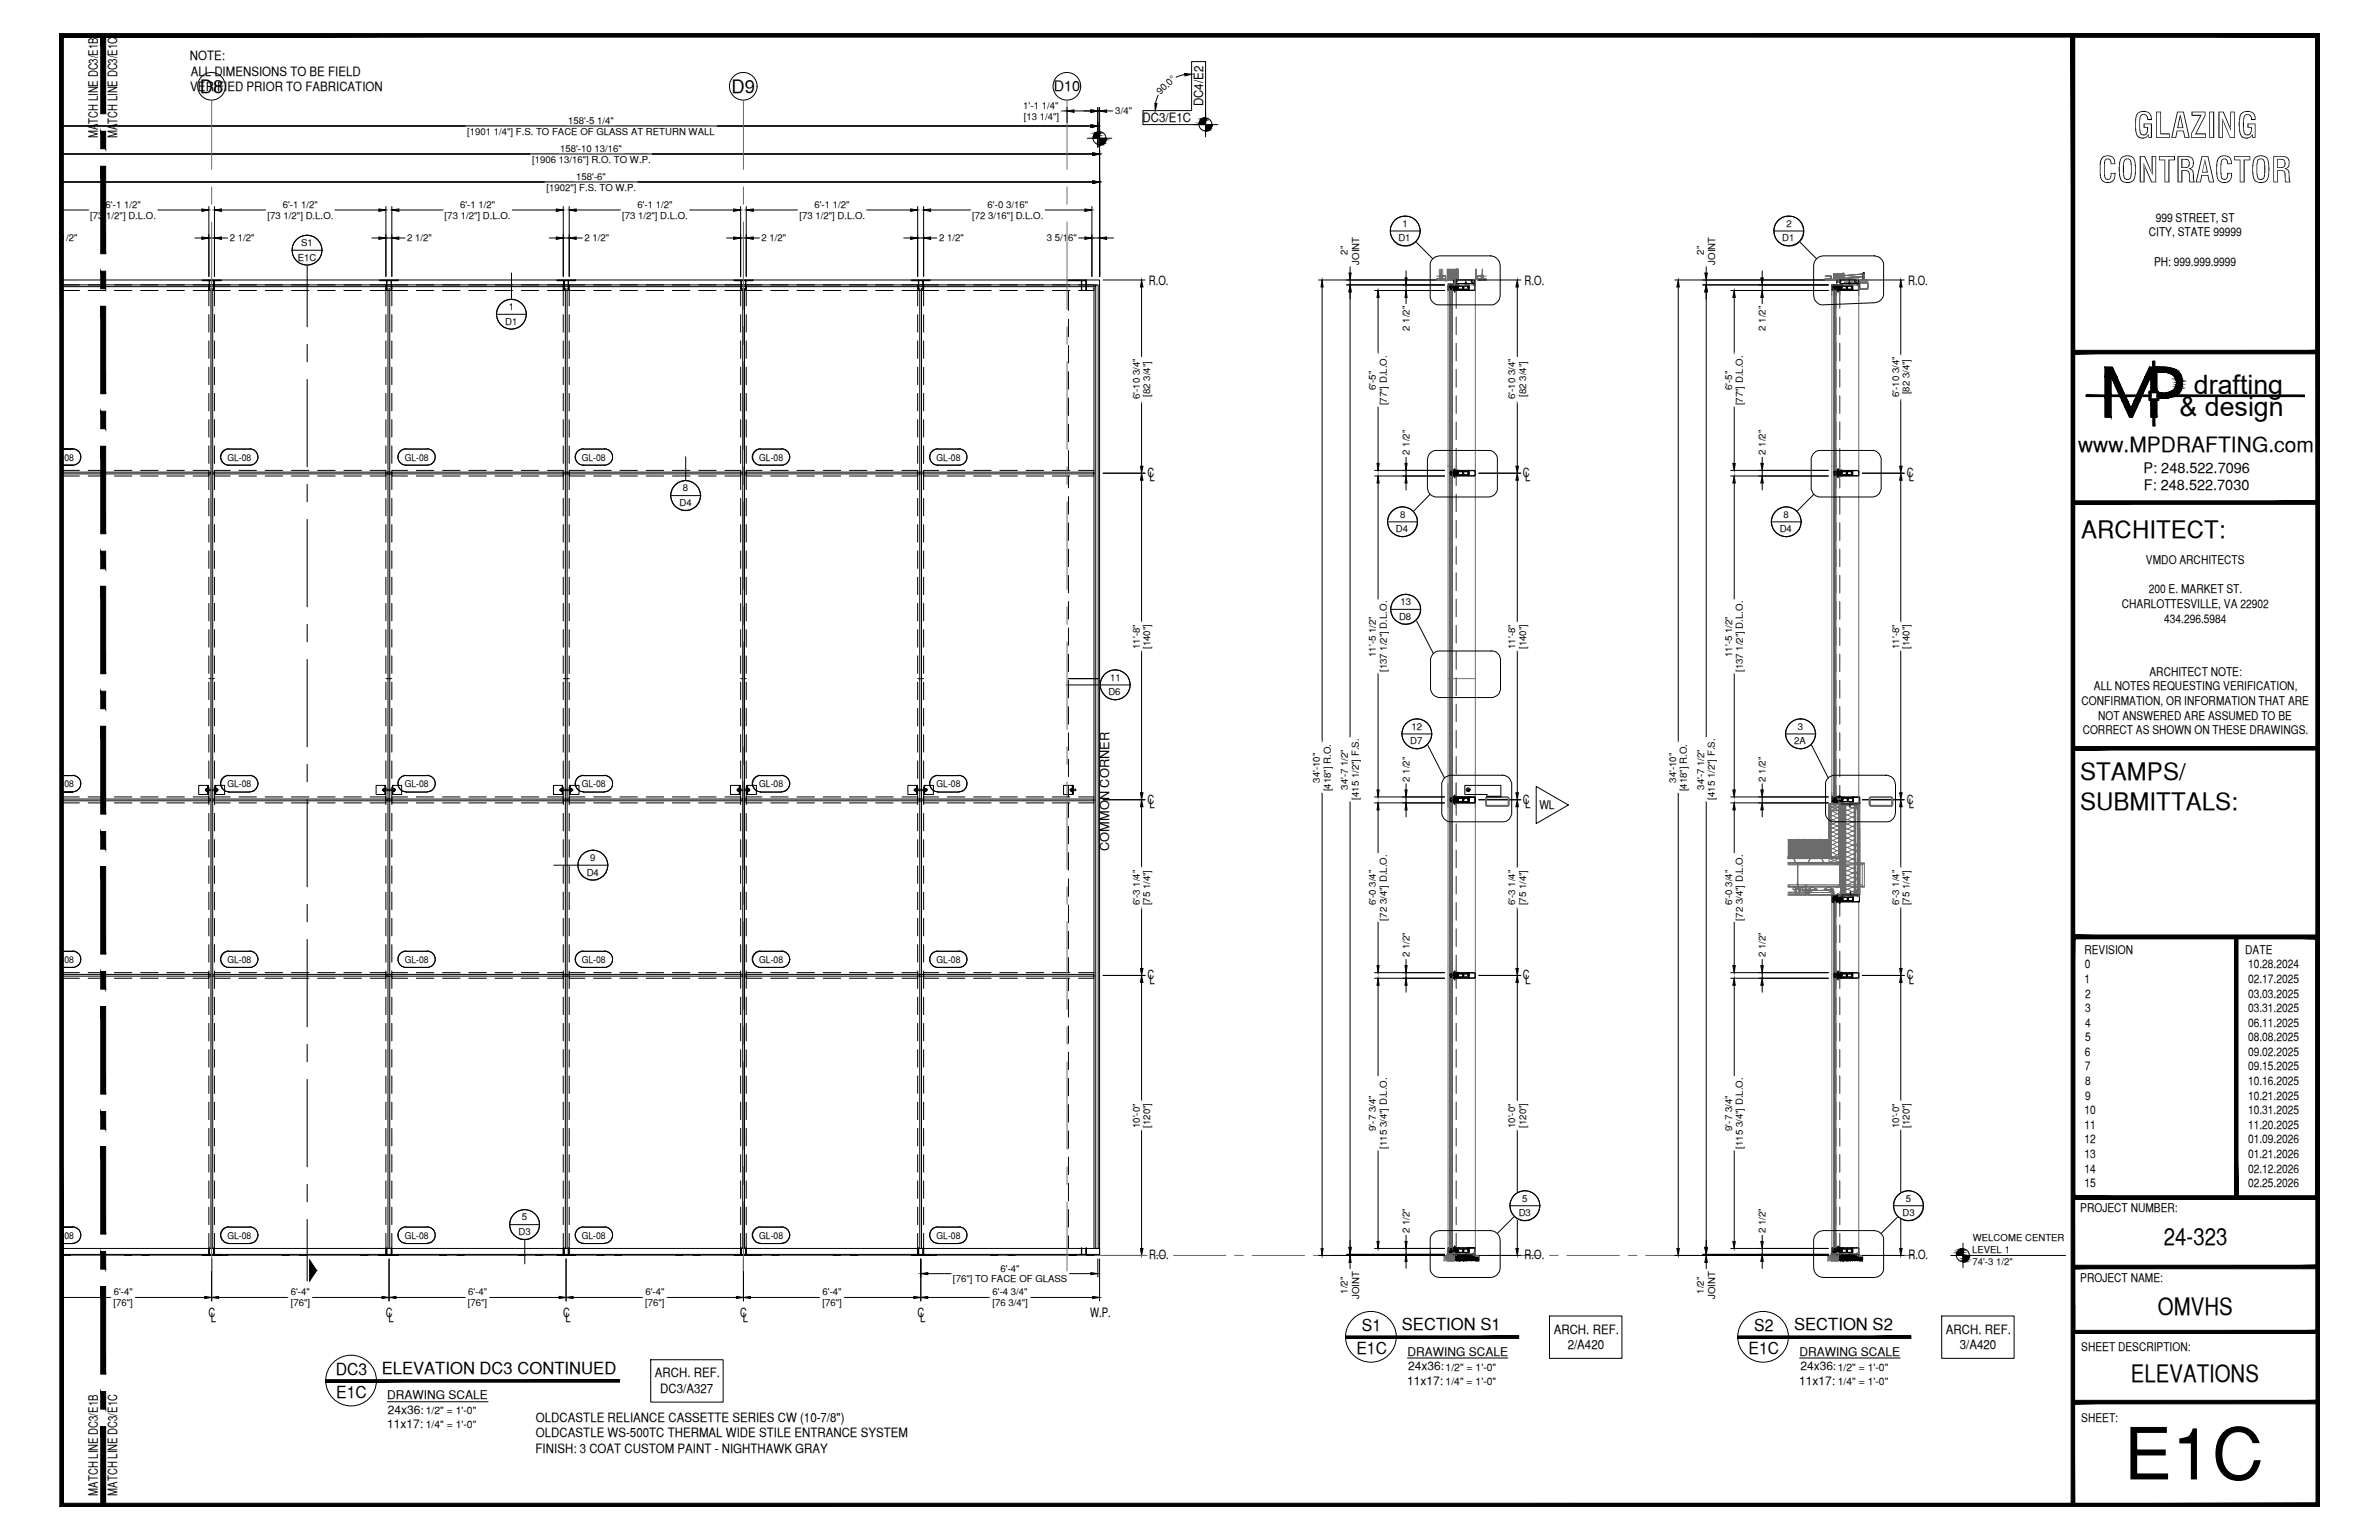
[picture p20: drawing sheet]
<svg xmlns="http://www.w3.org/2000/svg" width="432mm" height="279mm" viewBox="0 0 432 279" stroke-linecap="round" stroke-linejoin="round" font-family="sans-serif">
<defs><g id="words">
<text font-size="13.1" x="385.5" y="268.4">E1C</text>
<g font-size="6.3">
<text x="387.2" y="25">GLAZING</text>
<text x="380.8" y="33.1">CONTRACTOR</text>
</g>
<g font-size="4.9">
<text x="398.2" y="71.5">drafting</text>
<text x="395.6" y="75.5">&amp; design</text>
</g>
<g font-size="4.4">
<text x="377.8" y="97.5">ARCHITECT:</text>
<text x="377.6" y="141.5">STAMPS/</text>
<text x="377.6" y="146.9">SUBMITTALS:</text>
<text x="392.7" y="225.8">24-323</text>
<text x="391.7" y="238.5">OMVHS</text>
<text x="386.8" y="250.7">ELEVATIONS</text>
</g>
<text font-size="3.8" x="377.2" y="82">www.MPDRAFTING.com</text>
<g font-size="3.3">
<text x="36.3" y="16.8">D8</text>
<text x="132.8" y="16.8">D9</text>
</g>
<g font-size="3">
<text x="246.2" y="245.7">E1C</text>
<text x="247.2" y="241.5">S1</text>
<text x="254.4" y="241.3">SECTION S1</text>
<text x="317.4" y="245.7">E1C</text>
<text x="318.4" y="241.5">S2</text>
<text x="325.6" y="241.3">SECTION S2</text>
<text x="61" y="249.4">DC3</text>
<text x="69.3" y="249.2">ELEVATION DC3 CONTINUED</text>
<text x="61" y="253.6">E1C</text>
</g>
<g font-size="2.6">
<text x="191.3" y="16.6">D10</text>
<text x="389.1" y="85.8">P: 248.522.7096</text>
<text x="389.1" y="89">F: 248.522.7030</text>
</g>
<g font-size="2.3">
<text x="34.5" y="10.9">NOTE:</text>
<text x="34.5" y="16.6">VERIFIED PRIOR TO FABRICATION</text>
<text x="34.6" y="13.7">ALL DIMENSIONS TO BE FIELD</text>
<text x="207.4" y="22.2">DC3/E1C</text>
<text x="218.4" y="19.3" transform="rotate(-90 218.4 19.3)">DC4/E2</text>
<text x="17.8" y="25.1" transform="rotate(-90 17.8 25.1)">MATCH LINE DC3/E1B</text>
<text x="21.3" y="25.1" transform="rotate(-90 21.3 25.1)">MATCH LINE DC3/E1C</text>
<text x="208.5" y="51.6">R.O.</text>
<text x="276.7" y="51.6">R.O.</text>
<text x="346.3" y="51.6">R.O.</text>
<text x="208.3" y="86.6">C</text>
<text x="208.7" y="87.3">L</text>
<text x="276.4" y="86.6">C</text>
<text x="276.8" y="87.3">L</text>
<text x="346.1" y="86.6">C</text>
<text x="346.5" y="87.3">L</text>
<text x="208.3" y="145.8">C</text>
<text x="208.7" y="146.6">L</text>
<text x="276.4" y="145.8">C</text>
<text x="276.8" y="146.6">L</text>
<text x="346.1" y="145.8">C</text>
<text x="346.5" y="146.6">L</text>
<text x="201.3" y="154.4" transform="rotate(-90 201.3 154.4)">COMMON CORNER</text>
<text x="208.3" y="177.7">C</text>
<text x="208.7" y="178.4">L</text>
<text x="276.4" y="177.7">C</text>
<text x="276.8" y="178.4">L</text>
<text x="346.1" y="177.7">C</text>
<text x="346.5" y="178.4">L</text>
<text x="208.6" y="228.5">R.O.</text>
<text x="276.7" y="228.5">R.O.</text>
<text x="346.4" y="228.5">R.O.</text>
<text x="37.8" y="239">C</text>
<text x="38.3" y="239.8">L</text>
<text x="70" y="239">C</text>
<text x="70.5" y="239.8">L</text>
<text x="102.2" y="239">C</text>
<text x="102.6" y="239.8">L</text>
<text x="134.4" y="239">C</text>
<text x="134.8" y="239.8">L</text>
<text x="166.6" y="239">C</text>
<text x="167" y="239.8">L</text>
<text x="197.9" y="239">W.P.</text>
<text x="282" y="241.9">ARCH. REF.</text>
<text x="284.5" y="244.7">2/A420</text>
<text x="353.2" y="241.9">ARCH. REF.</text>
<text x="355.7" y="244.7">3/A420</text>
<text x="118.9" y="249.9">ARCH. REF.</text>
<text x="97.3" y="257.9">OLDCASTLE RELIANCE CASSETTE SERIES CW (10-7/8&quot;)</text>
<text x="119.8" y="252.7">DC3/A327</text>
<text x="97.2" y="263.7">FINISH: 3 COAT CUSTOM PAINT - NIGHTHAWK GRAY</text>
<text x="97.3" y="260.8">OLDCASTLE WS-500TC THERMAL WIDE STILE ENTRANCE SYSTEM</text>
<text x="17.8" y="271.3" transform="rotate(-90 17.8 271.3)">MATCH LINE DC3/E1B</text>
<text x="21.3" y="271.3" transform="rotate(-90 21.3 271.3)">MATCH LINE DC3/E1C</text>
</g>
<g font-size="2.2">
<text x="391.3" y="40.2">999 STREET, ST</text>
<text x="390" y="42.9">CITY, STATE 99999</text>
<text x="391" y="48.2">PH: 999.999.9999</text>
<text x="389.5" y="102.3">VMDO ARCHITECTS</text>
<text x="390" y="107.6">200 E. MARKET ST.</text>
<text x="385.1" y="110.3">CHARLOTTESVILLE, VA 22902</text>
<text x="392.8" y="113">434.296.5984</text>
<text x="380" y="125.2">ALL NOTES REQUESTING VERIFICATION,</text>
<text x="390.1" y="122.6">ARCHITECT NOTE:</text>
<text x="377.8" y="127.9">CONFIRMATION, OR INFORMATION THAT ARE</text>
<text x="380.8" y="130.6">NOT ANSWERED ARE ASSUMED TO BE</text>
<text x="378" y="133.2">CORRECT AS SHOWN ON THESE DRAWINGS.</text>
<text x="279.4" y="146.7">WL</text>
<text x="378.3" y="173">REVISION</text>
<text x="407.5" y="173">DATE</text>
<text x="378.3" y="178.3">1</text>
<text x="378.4" y="175.7">0</text>
<text x="408" y="175.7">10.28.2024</text>
<text x="408" y="178.3">02.17.2025</text>
<text x="378.5" y="181">2</text>
<text x="378.5" y="183.6">3</text>
<text x="408" y="181">03.03.2025</text>
<text x="408" y="183.6">03.31.2025</text>
<text x="378.4" y="191.6">6</text>
<text x="378.5" y="186.2">4</text>
<text x="378.5" y="188.9">5</text>
<text x="408" y="186.2">06.11.2025</text>
<text x="408" y="188.9">08.08.2025</text>
<text x="408" y="191.6">09.02.2025</text>
<text x="378.4" y="194.2">7</text>
<text x="378.5" y="196.8">8</text>
<text x="408" y="194.2">09.15.2025</text>
<text x="408" y="196.8">10.16.2025</text>
<text x="378.3" y="202.1">10</text>
<text x="378.5" y="199.5">9</text>
<text x="408" y="199.5">10.21.2025</text>
<text x="408" y="202.1">10.31.2025</text>
<text x="378.3" y="204.8">11</text>
<text x="378.3" y="207.5">12</text>
<text x="408" y="204.8">11.20.2025</text>
<text x="408" y="207.5">01.09.2026</text>
<text x="378.3" y="210.1">13</text>
<text x="378.3" y="212.7">14</text>
<text x="378.3" y="215.4">15</text>
<text x="408" y="210.1">01.21.2026</text>
<text x="408" y="212.7">02.12.2026</text>
<text x="408" y="215.4">02.25.2026</text>
<text x="377.6" y="219.9">PROJECT NUMBER:</text>
<text x="377.6" y="232.5">PROJECT NAME:</text>
<text x="255.5" y="245.9">DRAWING SCALE</text>
<text x="326.6" y="245.9">DRAWING SCALE</text>
<text x="377.8" y="245.2">SHEET DESCRIPTION:</text>
<text x="255.4" y="251.2">11x17:</text>
<text x="255.6" y="248.5">24x36:</text>
<text x="326.6" y="251.2">11x17:</text>
<text x="326.8" y="248.5">24x36:</text>
<text x="70.3" y="253.9">DRAWING SCALE</text>
<text x="70.4" y="256.5">24x36:</text>
<text x="377.8" y="257.9">SHEET:</text>
<text x="70.3" y="259.1">11x17:</text>
</g>
<g font-size="1.9">
<text x="262.4" y="248.7">1/2&quot; = 1'-0&quot;</text>
<text x="262.4" y="251.2">1/4&quot; = 1'-0&quot;</text>
<text x="333.6" y="248.7">1/2&quot; = 1'-0&quot;</text>
<text x="333.6" y="251.2">1/4&quot; = 1'-0&quot;</text>
<text x="77.3" y="256.6">1/2&quot; = 1'-0&quot;</text>
<text x="77.3" y="259.1">1/4&quot; = 1'-0&quot;</text>
</g>
<g font-size="1.7">
<text x="210.6" y="17.3" transform="rotate(-45 210.6 17.3)">90.0°</text>
<text x="103.1" y="22.5">158'-5 1/4&quot;</text>
<text x="185.7" y="19.8">1'-1 1/4&quot;</text>
<text x="185.8" y="21.7">[13 1/4&quot;]</text>
<text x="202.4" y="20.8">3/4&quot;</text>
<text x="84.8" y="24.4">[1901 1/4&quot;] F.S. TO FACE OF GLASS AT RETURN WALL</text>
<text x="96.6" y="29.5">[1906 13/16&quot;] R.O. TO W.P.</text>
<text x="101.7" y="27.6">158'-10 13/16&quot;</text>
<text x="99.2" y="34.6">[1902&quot;] F.S. TO W.P.</text>
<text x="104.6" y="32.7">158'-6&quot;</text>
<text x="16.4" y="39.7">[73 1/2&quot;] D.L.O.</text>
<text x="19.2" y="37.8">6'-1 1/2&quot;</text>
<text x="48.6" y="39.7">[73 1/2&quot;] D.L.O.</text>
<text x="51.3" y="37.8">6'-1 1/2&quot;</text>
<text x="80.7" y="39.7">[73 1/2&quot;] D.L.O.</text>
<text x="83.5" y="37.8">6'-1 1/2&quot;</text>
<text x="112.9" y="39.7">[73 1/2&quot;] D.L.O.</text>
<text x="115.7" y="37.8">6'-1 1/2&quot;</text>
<text x="145.1" y="39.7">[73 1/2&quot;] D.L.O.</text>
<text x="147.8" y="37.8">6'-1 1/2&quot;</text>
<text x="176.5" y="39.7">[72 3/16&quot;] D.L.O.</text>
<text x="179.3" y="37.8">6'-0 3/16&quot;</text>
<text x="254.6" y="41.1">1</text>
<text x="324.2" y="41.1">2</text>
<text x="9.6" y="43.8">2 1/2&quot;</text>
<text x="41.7" y="43.8">2 1/2&quot;</text>
<text x="54" y="47.3">E1C</text>
<text x="54.7" y="44.6">S1</text>
<text x="73.9" y="43.8">2 1/2&quot;</text>
<text x="106.1" y="43.8">2 1/2&quot;</text>
<text x="138.2" y="43.8">2 1/2&quot;</text>
<text x="170.4" y="43.8">2 1/2&quot;</text>
<text x="190" y="43.8">3 5/16&quot;</text>
<text x="244.6" y="46.2" transform="rotate(-90 244.6 46.2)">2&quot;</text>
<text x="253.8" y="43.8">D1</text>
<text x="309.2" y="46.2" transform="rotate(-90 309.2 46.2)">2&quot;</text>
<text x="323.5" y="43.8">D1</text>
<text x="246.7" y="48" transform="rotate(-90 246.7 48)">JOINT</text>
<text x="311.3" y="48" transform="rotate(-90 311.3 48)">JOINT</text>
<text x="91.7" y="58.9">D1</text>
<text x="92.3" y="56.3">1</text>
<text x="255.8" y="60" transform="rotate(-90 255.8 60)">2 1/2&quot;</text>
<text x="320.4" y="60" transform="rotate(-90 320.4 60)">2 1/2&quot;</text>
<text x="208.8" y="71.9" transform="rotate(-90 208.8 71.9)">[82 3/4&quot;]</text>
<text x="249.7" y="70.7" transform="rotate(-90 249.7 70.7)">6'-5&quot;</text>
<text x="277" y="71.9" transform="rotate(-90 277 71.9)">[82 3/4&quot;]</text>
<text x="314.4" y="70.7" transform="rotate(-90 314.4 70.7)">6'-5&quot;</text>
<text x="346.6" y="71.6" transform="rotate(-90 346.6 71.6)">[82 3/4&quot;]</text>
<text x="206.9" y="72.4" transform="rotate(-90 206.9 72.4)">6'-10 3/4&quot;</text>
<text x="251.7" y="73.5" transform="rotate(-90 251.7 73.5)">[77&quot;] D.L.O.</text>
<text x="275" y="72.4" transform="rotate(-90 275 72.4)">6'-10 3/4&quot;</text>
<text x="316.4" y="73.5" transform="rotate(-90 316.4 73.5)">[77&quot;] D.L.O.</text>
<text x="344.7" y="72" transform="rotate(-90 344.7 72)">6'-10 3/4&quot;</text>
<text x="9.1" y="83.6">GL-08</text>
<text x="41.3" y="83.6">GL-08</text>
<text x="73.5" y="83.6">GL-08</text>
<text x="105.6" y="83.6">GL-08</text>
<text x="137.8" y="83.6">GL-08</text>
<text x="170" y="83.6">GL-08</text>
<text x="255.8" y="82.5" transform="rotate(-90 255.8 82.5)">2 1/2&quot;</text>
<text x="320.4" y="82.5" transform="rotate(-90 320.4 82.5)">2 1/2&quot;</text>
<text x="124" y="89.2">8</text>
<text x="123.3" y="91.8">D4</text>
<text x="254.1" y="93.9">8</text>
<text x="323.7" y="93.9">8</text>
<text x="253.4" y="96.6">D4</text>
<text x="323" y="96.6">D4</text>
<text x="253.9" y="112.5">D8</text>
<text x="254.2" y="109.8">13</text>
<text x="206.9" y="117.7" transform="rotate(-90 206.9 117.7)">11'-8&quot;</text>
<text x="208.8" y="117.7" transform="rotate(-90 208.8 117.7)">[140&quot;]</text>
<text x="249.7" y="119.2" transform="rotate(-90 249.7 119.2)">11'-5 1/2&quot;</text>
<text x="275" y="117.7" transform="rotate(-90 275 117.7)">11'-8&quot;</text>
<text x="277" y="117.7" transform="rotate(-90 277 117.7)">[140&quot;]</text>
<text x="314.4" y="119.2" transform="rotate(-90 314.4 119.2)">11'-5 1/2&quot;</text>
<text x="344.7" y="117.7" transform="rotate(-90 344.7 117.7)">11'-8&quot;</text>
<text x="346.6" y="117.7" transform="rotate(-90 346.6 117.7)">[140&quot;]</text>
<text x="201.5" y="123.5">11</text>
<text x="251.7" y="121.9" transform="rotate(-90 251.7 121.9)">[137 1/2&quot;] D.L.O.</text>
<text x="316.4" y="121.9" transform="rotate(-90 316.4 121.9)">[137 1/2&quot;] D.L.O.</text>
<text x="201.2" y="126.1">D6</text>
<text x="256" y="135">D7</text>
<text x="256.2" y="132.4">12</text>
<text x="325.6" y="135">2A</text>
<text x="326.3" y="132.4">3</text>
<text x="9.1" y="142.8">GL-08</text>
<text x="41.3" y="142.8">GL-08</text>
<text x="73.5" y="142.8">GL-08</text>
<text x="105.6" y="142.8">GL-08</text>
<text x="137.8" y="142.8">GL-08</text>
<text x="170" y="142.8">GL-08</text>
<text x="239.6" y="142" transform="rotate(-90 239.6 142)">34'-10&quot;</text>
<text x="241.6" y="143.6" transform="rotate(-90 241.6 143.6)">[418&quot;] R.O.</text>
<text x="244.7" y="143.3" transform="rotate(-90 244.7 143.3)">34'-7 1/2&quot;</text>
<text x="255.8" y="141.8" transform="rotate(-90 255.8 141.8)">2 1/2&quot;</text>
<text x="304.2" y="142" transform="rotate(-90 304.2 142)">34'-10&quot;</text>
<text x="306.2" y="143.6" transform="rotate(-90 306.2 143.6)">[418&quot;] R.O.</text>
<text x="309.3" y="143.3" transform="rotate(-90 309.3 143.3)">34'-7 1/2&quot;</text>
<text x="320.4" y="141.8" transform="rotate(-90 320.4 141.8)">2 1/2&quot;</text>
<text x="246.6" y="145.1" transform="rotate(-90 246.6 145.1)">[415 1/2&quot;] F.S.</text>
<text x="311.3" y="145.1" transform="rotate(-90 311.3 145.1)">[415 1/2&quot;] F.S.</text>
<text x="106.5" y="158.9">D4</text>
<text x="107.1" y="156.2">9</text>
<text x="206.9" y="164.2" transform="rotate(-90 206.9 164.2)">6'-3 1/4&quot;</text>
<text x="208.8" y="164.3" transform="rotate(-90 208.8 164.3)">[75 1/4&quot;]</text>
<text x="249.7" y="164.2" transform="rotate(-90 249.7 164.2)">6'-0 3/4&quot;</text>
<text x="251.7" y="167" transform="rotate(-90 251.7 167)">[72 3/4&quot;] D.L.O.</text>
<text x="275" y="164.2" transform="rotate(-90 275 164.2)">6'-3 1/4&quot;</text>
<text x="277" y="164.3" transform="rotate(-90 277 164.3)">[75 1/4&quot;]</text>
<text x="314.4" y="164.2" transform="rotate(-90 314.4 164.2)">6'-0 3/4&quot;</text>
<text x="316.4" y="167" transform="rotate(-90 316.4 167)">[72 3/4&quot;] D.L.O.</text>
<text x="344.7" y="164.2" transform="rotate(-90 344.7 164.2)">6'-3 1/4&quot;</text>
<text x="346.6" y="164.3" transform="rotate(-90 346.6 164.3)">[75 1/4&quot;]</text>
<text x="255.8" y="173.6" transform="rotate(-90 255.8 173.6)">2 1/2&quot;</text>
<text x="320.4" y="173.6" transform="rotate(-90 320.4 173.6)">2 1/2&quot;</text>
<text x="9.1" y="174.7">GL-08</text>
<text x="41.3" y="174.7">GL-08</text>
<text x="73.5" y="174.7">GL-08</text>
<text x="105.6" y="174.7">GL-08</text>
<text x="137.8" y="174.7">GL-08</text>
<text x="170" y="174.7">GL-08</text>
<text x="206.9" y="204.7" transform="rotate(-90 206.9 204.7)">10'-0&quot;</text>
<text x="208.8" y="204.6" transform="rotate(-90 208.8 204.6)">[120&quot;]</text>
<text x="249.7" y="205.2" transform="rotate(-90 249.7 205.2)">9'-7 3/4&quot;</text>
<text x="251.7" y="208.4" transform="rotate(-90 251.7 208.4)">[115 3/4&quot;] D.L.O.</text>
<text x="275" y="204.7" transform="rotate(-90 275 204.7)">10'-0&quot;</text>
<text x="277" y="204.6" transform="rotate(-90 277 204.6)">[120&quot;]</text>
<text x="314.4" y="205.2" transform="rotate(-90 314.4 205.2)">9'-7 3/4&quot;</text>
<text x="316.4" y="208.4" transform="rotate(-90 316.4 208.4)">[115 3/4&quot;] D.L.O.</text>
<text x="344.7" y="204.7" transform="rotate(-90 344.7 204.7)">10'-0&quot;</text>
<text x="346.6" y="204.6" transform="rotate(-90 346.6 204.6)">[120&quot;]</text>
<text x="94.7" y="221.4">5</text>
<text x="275.7" y="220.7">D3</text>
<text x="276.3" y="218">5</text>
<text x="345.3" y="220.7">D3</text>
<text x="345.9" y="218">5</text>
<text x="9.1" y="224.7">GL-08</text>
<text x="41.3" y="224.7">GL-08</text>
<text x="73.5" y="224.7">GL-08</text>
<text x="94.1" y="224.1">D3</text>
<text x="105.6" y="224.7">GL-08</text>
<text x="137.8" y="224.7">GL-08</text>
<text x="170" y="224.7">GL-08</text>
<text x="255.8" y="223.7" transform="rotate(-90 255.8 223.7)">2 1/2&quot;</text>
<text x="320.4" y="223.7" transform="rotate(-90 320.4 223.7)">2 1/2&quot;</text>
<text x="357.9" y="227.3">LEVEL 1</text>
<text x="358.1" y="225.2">WELCOME CENTER</text>
<text x="173" y="232.7">[76&quot;] TO FACE OF GLASS</text>
<text x="181.6" y="230.8">6'-4&quot;</text>
<text x="358" y="229.4">74'-3 1/2&quot;</text>
<text x="20.6" y="237">[76&quot;]</text>
<text x="20.6" y="235">6'-4&quot;</text>
<text x="52.8" y="235">6'-4&quot;</text>
<text x="52.8" y="237">[76&quot;]</text>
<text x="84.9" y="237">[76&quot;]</text>
<text x="85" y="235">6'-4&quot;</text>
<text x="117.1" y="237">[76&quot;]</text>
<text x="117.2" y="235">6'-4&quot;</text>
<text x="149.3" y="235">6'-4&quot;</text>
<text x="149.3" y="237">[76&quot;]</text>
<text x="180.1" y="235">6'-4 3/4&quot;</text>
<text x="180.1" y="237">[76 3/4&quot;]</text>
<text x="244.6" y="234.7" transform="rotate(-90 244.6 234.7)">1/2&quot;</text>
<text x="246.7" y="235.6" transform="rotate(-90 246.7 235.6)">JOINT</text>
<text x="309.2" y="234.7" transform="rotate(-90 309.2 234.7)">1/2&quot;</text>
<text x="311.3" y="235.6" transform="rotate(-90 311.3 235.6)">JOINT</text>
</g>
</g></defs>
<!-- layer: ROUGH OPENING -->
<path d="M11.2 50.8h188.4v177h-188.4" fill="none" stroke="#000" stroke-width=".18"/>
<!-- layer: DIM -->
<g fill="none" stroke="#000" stroke-width=".18">
<path d="M193.7 19.5v2.7M199.3 19.5v7.2M199.6 19.5v7.2M11.2 27.9h187.1M11.2 33h187.1M11.2 38.1h5M11.2 22.9h186.8M28.5 38.1h8.1M37.9 37.5v12.7M38.9 37.5v12.7M40.2 38.1h8.1M60.6 38.1h8.2"/>
<path d="M70 37.5v12.7M71.1 37.5v12.7M72.4 38.1h8.1M92.8 38.1h8.2M102.2 37.5v12.7M103.3 37.5v12.7M104.6 38.1h8.1M125 38.1h8.2M134.4 37.5v12.7M135.4 37.5v12.7M136.7 38.1h8.1M157.2 38.1h8.1"/>
<path d="M166.6 37.5v12.7M167.6 37.5v12.7M168.9 38.1h7.4M189.5 38.1h7.4M192.4 20.1h1.3M194.9 20.1h3.1M198.2 37.5v12.7M199.3 20.1h.3M199.6 27.3v22.9M200.9 20.1h1.2M35.4 43.2h1.2M37.9 43.2h1"/>
<path d="M40.2 43.2h1.3M67.5 43.2h1.3M70 43.2h1.1M72.4 43.2h1.3M99.7 43.2h1.3M102.2 43.2h1.1M104.6 43.2h1.3M131.9 43.2h1.3M134.4 43.2h1M136.7 43.2h1.3M164 43.2h1.3M166.6 43.2h1"/>
<path d="M168.9 43.2h1.3M195.6 43.2h1.3M198.2 43.2h1.4M200.2 50.8h7.6M200.9 43.2h1.2M207.2 52.1v12.7M239.3 50.8h22.9M240 52.1v82.7M244.4 51.7h17.8M245 48.3v1.2M245 50.8v.9M245 53v80.9"/>
<path d="M249.5 52.7h12.7M250.1 54v10.3M255.2 49.1v1.3M255.2 51.7v1M255.2 54v1.2M268.4 50.8h7.6M275.4 52.1v12.7M304 50.8h27.9M304.6 52.1v82.7M309.1 51.7h22.8M309.7 48.3v1.2M309.7 50.8v.9"/>
<path d="M309.7 53v80.9M314.1 52.7h17.8M314.8 54v10.3M319.8 49.1v1.3M319.8 51.7v1M319.8 54v1.2M338 50.8h7.6M345 52.1v12.4M207.2 72.6v12M250.1 73.7v10.4M275.4 72.6v12M314.8 73.7v10.4"/>
<path d="M345 72.3v12.3M200.2 85.9h7.6M207.2 87.1v25.9M249.5 85.3h12.7M249.5 86.4h12.7M250.1 87.6v21.2M255.2 82.8v1.3M255.2 85.3v1.1M255.2 87.6v1.3M268.4 85.9h7.6M275.4 87.1v25.9M314.1 85.3h17.8"/>
<path d="M314.1 86.4h17.8M314.8 87.6v21.2M319.8 82.8v1.3M319.8 85.3v1.1M319.8 87.6v1.3M338 85.9h7.6M345 87.1v25.9M207.2 117.9v25.9M275.4 117.9v25.9M345 117.9v25.9M250.1 122.1v21.2M314.8 122.1v21.2"/>
<path d="M200.2 145.1h7.6M207.2 146.4v11.2M240 143.8v82.7M245 145.4v80.9M249.5 144.6h12.7M249.5 145.7h12.7M250.1 146.9v8M255.2 142v1.3M255.2 144.6v1.1M255.2 146.9v1.3M268.4 145.1h7.6M275.4 146.4v11.2"/>
<path d="M304.6 143.8v82.7M309.7 145.4v80.9M314.1 144.6h17.8M314.1 145.7h17.8M314.8 146.9v8M319.8 142v1.3M319.8 144.6v1.1M319.8 146.9v1.3M338 145.1h7.6M345 146.4v11.2M200.2 177h7.6M207.2 164.5v11.2"/>
<path d="M207.2 178.2v21.7M249.5 177.5h12.7M249.5 176.5h12.7M250.1 167.2v8M250.1 178.8v16.5M255.2 173.9v1.3M255.2 176.5v1M255.2 178.8v1.2M268.4 177h7.6M275.4 164.5v11.2M275.4 178.2v21.7M314.1 177.5h17.8"/>
<path d="M314.1 176.5h17.8M314.8 167.2v8M314.8 178.8v16.5M319.8 173.9v1.3M319.8 176.5v1M319.8 178.8v1.2M338 177h7.6M345 164.5v11.2M345 178.2v21.7M207.2 204.8v21.7M250.1 208.7v16.5M275.4 204.8v21.7"/>
<path d="M314.8 208.7v16.5M345 204.8v21.7M11.2 235.4h9.2M24.3 235.4h12.8M38.4 228.4v7.6M39.7 235.4h12.8M56.5 235.4h12.8M70.6 228.4v7.6M71.9 235.4h12.8M88.6 235.4h12.9M102.7 228.4v7.6M104 235.4h12.9"/>
<path d="M120.8 235.4h12.9M134.9 228.4v7.6M136.2 235.4h12.8M153 235.4h12.9M167.1 228.4v7.6M168.4 235.4h11.6M168.4 231.1h4.4M186.8 235.4h11.5M194 231.1h4M199.3 228.4v3.3M199.6 228.4v7.6M200.2 227.8h7.6"/>
<path d="M239.3 227.8h22.9M244.4 227.6h17.8M245 227.6v.2M245 229v1.3M249.5 226.5h12.7M255.2 224v1.2M255.2 226.5v1.1M255.2 228.9v1.2M268.4 227.8h7.6M304 227.8h27.9M309.1 227.6h22.8M309.7 227.6v.2"/>
<path d="M309.7 229v1.3M314.1 226.5h17.8M319.8 224v1.2M319.8 226.5v1.1M319.8 228.9v1.2M338 227.8h7.6"/>
</g>
<g fill="#000" stroke="#000" stroke-width=".18">
<path d="M193.7 20.1l1.2-.2v.5zM198 19.9l1.3 .2-1.3 .3zM199.6 20.1l1.3-.2v.5zM36.6 37.9l1.3 .2-1.3 .3zM38.9 38.1l1.3-.2v.5zM68.8 37.9l1.2 .2-1.2 .3zM71.1 38.1l1.3-.2v.5zM101 37.9l1.2 .2-1.2 .3zM103.3 38.1l1.3-.2v.5zM133.2 37.9l1.2 .2-1.2 .3zM135.4 38.1l1.3-.2v.5zM165.3 37.9l1.3 .2-1.3 .3z"/>
<path d="M167.6 38.1l1.3-.2v.5zM196.9 37.9l1.3 .2-1.3 .3zM198 22.7l1.3 .2-1.3 .2zM198.3 27.7l1.3 .2-1.3 .3zM198.3 32.8l1.3 .2-1.3 .3zM36.6 43l1.3 .2-1.3 .2zM38.9 43.2l1.3-.2v.4zM68.8 43l1.2 .2-1.2 .2zM71.1 43.2l1.3-.2v.4zM101 43l1.2 .2-1.2 .2zM103.3 43.2l1.3-.2v.4zM133.2 43l1.2 .2-1.2 .2z"/>
<path d="M135.4 43.2l1.3-.2v.4zM165.3 43l1.3 .2-1.3 .2zM167.6 43.2l1.3-.2v.4zM196.9 43l1.3 .2-1.3 .2zM199.6 43.2l1.3-.2v.4zM207.2 50.8l.3 1.3h-.5zM240 50.8l.2 1.3h-.4zM245 51.7l.2 1.3h-.3zM244.9 49.5h.3l-.2 1.3zM250.1 52.7l.2 1.3h-.4zM255 50.4h.4l-.2 1.3zM255.2 52.7l.2 1.3h-.4z"/>
<path d="M275.4 50.8l.2 1.3h-.5zM304.6 50.8l.2 1.3h-.4zM309.7 51.7l.2 1.3h-.5zM309.4 49.5h.5l-.2 1.3zM314.8 52.7l.2 1.3h-.5zM319.6 50.4h.4l-.2 1.3zM319.8 52.7l.2 1.3h-.4zM345 50.8l.2 1.3h-.4zM207 84.6h.5l-.3 1.3zM207.2 85.9l.3 1.2h-.5zM249.9 84.1h.4l-.2 1.2zM250.1 86.4l.2 1.2h-.4z"/>
<path d="M255.2 86.4l.2 1.2h-.4zM255 84.1h.4l-.2 1.2zM275.1 84.6h.5l-.2 1.3zM275.4 85.9l.2 1.2h-.5zM314.5 84.1h.5l-.2 1.2zM314.8 86.4l.2 1.2h-.5zM319.8 86.4l.2 1.2h-.4zM319.6 84.1h.4l-.2 1.2zM344.8 84.6h.4l-.2 1.3zM345 85.9l.2 1.2h-.4zM207 143.8h.5l-.3 1.3zM207.2 145.1l.3 1.3h-.5z"/>
<path d="M249.9 143.3h.4l-.2 1.3zM250.1 145.7l.2 1.2h-.4zM255.2 145.7l.2 1.2h-.4zM255 143.3h.4l-.2 1.3zM275.1 143.8h.5l-.2 1.3zM275.4 145.1l.2 1.3h-.5zM314.5 143.3h.5l-.2 1.3zM314.8 145.7l.2 1.2h-.5zM319.8 145.7l.2 1.2h-.4zM319.6 143.3h.4l-.2 1.3zM344.8 143.8h.4l-.2 1.3zM345 145.1l.2 1.3h-.4z"/>
<path d="M207 175.7h.5l-.3 1.3zM207.2 177l.3 1.2h-.5zM250.1 177.5l.2 1.3h-.4zM249.9 175.2h.4l-.2 1.3zM255.2 177.5l.2 1.3h-.4zM255 175.2h.4l-.2 1.3zM275.1 175.7h.5l-.2 1.3zM275.4 177l.2 1.2h-.5zM314.8 177.5l.2 1.3h-.5zM314.5 175.2h.5l-.2 1.3zM319.8 177.5l.2 1.3h-.4zM319.6 175.2h.4l-.2 1.3z"/>
<path d="M344.8 175.7h.4l-.2 1.3zM345 177l.2 1.2h-.4zM37.1 235.2l1.3 .2-1.3 .2zM38.4 235.4l1.3-.2v.4zM69.3 235.2l1.3 .2-1.3 .2zM70.6 235.4l1.3-.2v.4zM101.5 235.2l1.2 .2-1.2 .2zM102.7 235.4l1.3-.2v.4zM133.7 235.2l1.2 .2-1.2 .2zM134.9 235.4l1.3-.2v.4zM165.9 235.2l1.2 .2-1.2 .2zM167.1 235.4l1.3-.2v.4z"/>
<path d="M167.1 231.1l1.3-.2v.4zM198 230.9l1.3 .2-1.3 .2zM198.3 235.2l1.3 .2-1.3 .2zM207 226.5h.5l-.3 1.3zM239.8 226.5h.4l-.2 1.3zM244.9 226.3h.3l-.2 1.3zM245 227.8l.2 1.2h-.3zM249.9 225.2h.4l-.2 1.3zM255.2 227.6l.2 1.3h-.4zM255 225.2h.4l-.2 1.3zM275.1 226.5h.5l-.2 1.3zM304.4 226.5h.4l-.2 1.3z"/>
<path d="M309.4 226.3h.5l-.2 1.3zM309.7 227.8l.2 1.2h-.5zM314.5 225.2h.5l-.2 1.3zM319.8 227.6l.2 1.3h-.4zM319.6 225.2h.4l-.2 1.3zM344.8 226.5h.4l-.2 1.3z"/>
</g>
<g fill="#fff" stroke="#fff" stroke-width=".18">
<path d="M180 233.4v2l6.8-2zM180 235.4l6.8-2v2z"/>
<path d="M180 235.4v2.3l6.8-2.3zM180 237.7l6.8-2.3v2.3z"/>
<path d="M189.7 42.2v2l5.9-2zM189.7 44.2l5.9-2v2z"/>
<path d="M179 36.2v1.9l7.8-1.9zM179 38.1l7.8-1.9v1.9z"/>
<path d="M176.3 38.1v2.3l13.2-2.3zM176.3 40.4l13.2-2.3v2.3z"/>
<path d="M205.3 64.8v7.8h1.9zM205.3 64.8h1.9v7.8z"/>
<path d="M207.2 65.3v6.9h2.3zM207.2 65.3h2.3v6.9z"/>
<path d="M205.3 113.1v4.8h1.9zM205.3 113.1h1.9v4.8z"/>
<path d="M207.2 113v4.9h2.3zM207.2 113h2.3v4.9z"/>
<path d="M205.3 157.6v6.9h1.9zM205.3 157.6h1.9v6.9z"/>
<path d="M207.2 157.6v6.9h2.3zM207.2 157.6h2.3v6.9z"/>
<path d="M205.3 200v4.8h1.9zM205.3 200h1.9v4.8z"/>
<path d="M207.2 199.9v4.9h2.3zM207.2 199.9h2.3v4.9z"/>
<path d="M181.4 229.2v1.9l4-1.9zM181.4 231.1l4-1.9v1.9z"/>
<path d="M172.8 231.1v2.3l21.2-2.3zM172.8 233.4l21.2-2.3v2.3z"/>
<path d="M11.2 44.2h3.1v-2zM11.2 42.2h3.1l-3.1 2z"/>
<path d="M18.9 36.2v1.9l6.9-1.9zM18.9 38.1l6.9-1.9v1.9z"/>
<path d="M16.2 38.1v2.3l12.3-2.3zM16.2 40.4l12.3-2.3v2.3z"/>
<path d="M20.4 233.4v2l3.9-2zM20.4 235.4l3.9-2v2z"/>
<path d="M20.4 235.4v2.3l3.9-2.3zM20.4 237.7l3.9-2.3v2.3z"/>
<path d="M41.5 42.2v2l5-2zM41.5 44.2l5-2v2z"/>
<path d="M51.1 36.2v1.9l6.8-1.9zM51.1 38.1l6.8-1.9v1.9z"/>
<path d="M48.3 38.1v2.3l12.3-2.3zM48.3 40.4l12.3-2.3v2.3z"/>
<path d="M52.5 233.4v2l4-2zM52.5 235.4l4-2v2z"/>
<path d="M52.5 235.4v2.3l4-2.3zM52.5 237.7l4-2.3v2.3z"/>
<path d="M73.7 42.2v2l5-2zM73.7 44.2l5-2v2z"/>
<path d="M83.2 36.2v1.9l6.9-1.9zM83.2 38.1l6.9-1.9v1.9z"/>
<path d="M80.5 38.1v2.3l12.3-2.3zM80.5 40.4l12.3-2.3v2.3z"/>
<path d="M84.7 233.4v2l3.9-2zM84.7 235.4l3.9-2v2z"/>
<path d="M84.7 235.4v2.3l3.9-2.3zM84.7 237.7l3.9-2.3v2.3z"/>
<path d="M105.9 42.2v2l4.9-2zM105.9 44.2l4.9-2v2z"/>
<path d="M115.4 36.2v1.9l6.9-1.9zM115.4 38.1l6.9-1.9v1.9z"/>
<path d="M112.7 38.1v2.3l12.3-2.3zM112.7 40.4l12.3-2.3v2.3z"/>
<path d="M116.9 233.4v2l3.9-2zM116.9 235.4l3.9-2v2z"/>
<path d="M116.9 235.4v2.3l3.9-2.3zM116.9 237.7l3.9-2.3v2.3z"/>
<path d="M138 42.2v2l5-2zM138 44.2l5-2v2z"/>
<path d="M147.6 36.2v1.9l6.8-1.9zM147.6 38.1l6.8-1.9v1.9z"/>
<path d="M144.8 38.1v2.3l12.4-2.3zM144.8 40.4l12.4-2.3v2.3z"/>
<path d="M149 233.4v2l4-2zM149 235.4l4-2v2z"/>
<path d="M149 235.4v2.3l4-2.3zM149 237.7l4-2.3v2.3z"/>
<path d="M170.2 42.2v2l5-2zM170.2 44.2l5-2v2z"/>
<path d="M302.6 136.3v5.9h2zM302.6 136.3h2v5.9z"/>
<path d="M304.6 134.8v9h2.3zM304.6 134.8h2.3v9z"/>
<path d="M307.7 135.7v7.8h2zM307.7 135.7h2v7.8z"/>
<path d="M309.7 133.9v11.5h2.3zM309.7 133.9h2.3v11.5z"/>
<path d="M307.7 42.7v5.6h4zM307.7 42.7h4v5.6z"/>
<path d="M307.7 230.3v5.6h4zM307.7 230.3h4v5.6z"/>
<path d="M318.8 218.9v5.1h2zM318.8 218.9h2v5.1z"/>
<path d="M312.8 198.6v6.8h2zM312.8 198.6h2v6.8z"/>
<path d="M314.8 195.3v13.4h2.3zM314.8 195.3h2.3v13.4z"/>
<path d="M318.8 55.2v5.1h2zM318.8 55.2h2v5.1z"/>
<path d="M312.8 67.1v3.9h2zM312.8 67.1h2v3.9z"/>
<path d="M314.8 64.3v9.4h2.3zM314.8 64.3h2.3v9.4z"/>
<path d="M318.8 77.8v5h2zM318.8 77.8h2v5z"/>
<path d="M312.8 111.6v7.7h2zM312.8 111.6h2v7.7z"/>
<path d="M314.8 108.8v13.3h2.3zM314.8 108.8h2.3v13.3z"/>
<path d="M318.8 137v5h2zM318.8 137h2v5z"/>
<path d="M312.8 157.6v6.9h2zM312.8 157.6h2v6.9z"/>
<path d="M314.8 154.9v12.3h2.3zM314.8 154.9h2.3v12.3z"/>
<path d="M318.8 168.9v5h2zM318.8 168.9h2v5z"/>
<path d="M343.1 64.5v7.8h1.9zM343.1 64.5h1.9v7.8z"/>
<path d="M345 64.9v6.9h2.3zM345 64.9h2.3v6.9z"/>
<path d="M343.1 113.1v4.8h1.9zM343.1 113.1h1.9v4.8z"/>
<path d="M345 113v4.9h2.3zM345 113h2.3v4.9z"/>
<path d="M343.1 157.6v6.9h1.9zM343.1 157.6h1.9v6.9z"/>
<path d="M345 157.6v6.9h2.3zM345 157.6h2.3v6.9z"/>
<path d="M343.1 200v4.8h1.9zM343.1 200h1.9v4.8z"/>
<path d="M345 199.9v4.9h2.3zM345 199.9h2.3v4.9z"/>
<path d="M238 136.3v5.9h2zM238 136.3h2v5.9z"/>
<path d="M240 134.8v9h2.3zM240 134.8h2.3v9z"/>
<path d="M243.1 135.7v7.8h1.9zM243.1 135.7h1.9v7.8z"/>
<path d="M245 133.9v11.5h2.3zM245 133.9h2.3v11.5z"/>
<path d="M243 42.7v5.6h4.1zM243 42.7h4.1v5.6z"/>
<path d="M243 230.3v5.6h4.1zM243 230.3h4.1v5.6z"/>
<path d="M254.3 218.9v5.1h1.9zM254.3 218.9h1.9v5.1z"/>
<path d="M248.2 198.6v6.8h1.9zM248.2 198.6h1.9v6.8z"/>
<path d="M250.1 195.3v13.4h2.3zM250.1 195.3h2.3v13.4z"/>
<path d="M254.3 55.2v5.1h1.9zM254.3 55.2h1.9v5.1z"/>
<path d="M248.2 67.1v3.9h1.9zM248.2 67.1h1.9v3.9z"/>
<path d="M250.1 64.3v9.4h2.3zM250.1 64.3h2.3v9.4z"/>
<path d="M254.3 77.8v5h1.9zM254.3 77.8h1.9v5z"/>
<path d="M248.2 111.6v7.7h1.9zM248.2 111.6h1.9v7.7z"/>
<path d="M250.1 108.8v13.3h2.3zM250.1 108.8h2.3v13.3z"/>
<path d="M254.3 137v5h1.9zM254.3 137h1.9v5z"/>
<path d="M248.2 157.6v6.9h1.9zM248.2 157.6h1.9v6.9z"/>
<path d="M250.1 154.9v12.3h2.3zM250.1 154.9h2.3v12.3z"/>
<path d="M254.3 168.9v5h1.9zM254.3 168.9h1.9v5z"/>
<path d="M273.4 64.8v7.8h2zM273.4 64.8h2v7.8z"/>
<path d="M275.4 65.3v6.9h2.3zM275.4 65.3h2.3v6.9z"/>
<path d="M273.4 113.1v4.8h2zM273.4 113.1h2v4.8z"/>
<path d="M275.4 113v4.9h2.3zM275.4 113h2.3v4.9z"/>
<path d="M273.4 157.6v6.9h2zM273.4 157.6h2v6.9z"/>
<path d="M275.4 157.6v6.9h2.3zM275.4 157.6h2.3v6.9z"/>
<path d="M273.4 200v4.8h2zM273.4 200h2v4.8z"/>
<path d="M275.4 199.9v4.9h2.3zM275.4 199.9h2.3v4.9z"/>
<path d="M101.5 26v1.9l11.6-1.9zM101.5 27.9l11.6-1.9v1.9z"/>
<path d="M96.3 27.9v2.3l21.9-2.3zM96.3 30.2l21.9-2.3v2.3z"/>
<path d="M104.4 31.1v1.9l5.8-1.9zM104.4 33l5.8-1.9v1.9z"/>
<path d="M98.9 33v2.3l16.7-2.3zM98.9 35.3l16.7-2.3v2.3z"/>
<path d="M102.9 21v1.9l8.7-1.9zM102.9 22.9l8.7-1.9v1.9z"/>
<path d="M84.6 22.9v2.2l45.4-2.2zM84.6 25.1l45.4-2.2v2.2z"/>
<path d="M202.1 19.2v1.9l3.6-1.9zM202.1 21.1l3.6-1.9v1.9z"/>
<path d="M185.6 18.2v1.9l6.7-1.9zM185.6 20.1l6.7-1.9v1.9z"/>
<path d="M185.5 20.1v2.3l6.9-2.3zM185.5 22.4l6.9-2.3v2.3z"/>
</g>
<!-- layer: SYMBOLS -->
<g fill="none" stroke="#000" stroke-width=".18">
<path d="M210.2 17.3l-.5 1.5M215 13.5l-1.5 .5M197.4 25.1h4.4M199.6 22.9v4.4M216.6 22.6h4.4M218.8 20.4v4.4M53 45.4h5.5M55.8 48.1v11.2M90.1 57h5.5M92.8 49.5v4.8M252.3 41.9h5.5M257 43.9l3 3"/>
<path d="M260 47.1l.4-.4 .8-.3h9.4a1.85 1.85 0 0 1 1.7 1.7v5.6a1.73 1.73 0 0 1-1.7 1.6h-9.4a1.61 1.61 0 0 1-1.6-1.6v-5.9zM322 41.9h5.4M326.6 43.9l3.1 3M329.6 47.1l.5-.4 .8-.3h9.3a1.73 1.73 0 0 1 1.7 1.7v5.1a1.71 1.71 0 0 1-1.7 1.7l-9.3 .4a1.71 1.71 0 0 1-1.7-1.6v-5.6l.1-.5zM55.8 62.5v3.2M55.8 68.8v15.9M13.2 81.4a1.49 1.49 0 0 1 1.5 1.5 1.49 1.49 0 0 1-1.5 1.5M13.2 81.5h-2h2a1.46 1.46 0 0 1 1.5 1.4 1.46 1.46 0 0 1-1.5 1.5h-2h2M40.4 82l.9-.5h4a1.46 1.46 0 0 1 1.6 1.4 1.46 1.46 0 0 1-1.6 1.5h-3.8a1.46 1.46 0 0 1-1.3-.9 1.46 1.46 0 0 1 .2-1.5zM41.5 81.4a1.49 1.49 0 0 0-1.5 1.5 1.49 1.49 0 0 0 1.5 1.5M41.5 81.5h3.8M41.5 84.4h3.8"/>
<path d="M45.3 81.4a1.49 1.49 0 0 1 1.5 1.5 1.49 1.49 0 0 1-1.5 1.5M55.8 87.9v3.2M55.8 94.2v15.9M72.6 82l.9-.5h4a1.46 1.46 0 0 1 1.5 1.4 1.46 1.46 0 0 1-1.5 1.5h-3.8a1.46 1.46 0 0 1-1.3-.8 1.46 1.46 0 0 1 .2-1.6zM73.7 81.4a1.49 1.49 0 0 0-1.5 1.5 1.49 1.49 0 0 0 1.5 1.5M73.7 81.5h3.8M73.7 84.4h3.8M77.5 81.4a1.49 1.49 0 0 1 1.5 1.5 1.49 1.49 0 0 1-1.5 1.5M104.8 82l.9-.5h4a1.46 1.46 0 0 1 1.5 1.4 1.46 1.46 0 0 1-1.5 1.5h-3.8a1.46 1.46 0 0 1-1.3-.8 1.46 1.46 0 0 1 .2-1.6zM105.9 81.4a1.49 1.49 0 0 0-1.5 1.5 1.49 1.49 0 0 0 1.5 1.5M105.9 81.5h3.8M105.9 84.4h3.8"/>
<path d="M109.7 81.4a1.49 1.49 0 0 1 1.5 1.5 1.49 1.49 0 0 1-1.5 1.5M121.7 89.9h5.5M124.5 82.9v4.3M137 82l.8-.5h4.1a1.46 1.46 0 0 1 1.5 1.4 1.46 1.46 0 0 1-1.5 1.5h-3.9a1.46 1.46 0 0 1-1.3-.9 1.46 1.46 0 0 1 .3-1.5zM138 81.4a1.49 1.49 0 0 0-1.5 1.5 1.49 1.49 0 0 0 1.5 1.5M138 81.5h3.9M141.8 81.4a1.49 1.49 0 0 1 1.5 1.5 1.49 1.49 0 0 1-1.5 1.5h-3.8M169.1 82l.9-.5h4.1a1.46 1.46 0 0 1 1.4 1.4 1.46 1.46 0 0 1-1.4 1.5h-3.9a1.46 1.46 0 0 1-1.3-.8 1.46 1.46 0 0 1 .2-1.6zM170.2 81.4a1.49 1.49 0 0 0-1.5 1.5 1.49 1.49 0 0 0 1.5 1.5M170.2 81.5h3.9M170.2 84.4h3.9M174 81.4a1.49 1.49 0 0 1 1.5 1.5 1.49 1.49 0 0 1-1.5 1.5"/>
<path d="M251.8 94.7h5.5M259.5 82.3l1-.6h9.6a1.61 1.61 0 0 1 1.7 1.7v5.1a1.62 1.62 0 0 1-1.7 1.7h-9.3a1.71 1.71 0 0 1-1.7-1.7v-5.1zM259.6 89.7l-3.1 3.1M321.5 94.7h5.5M329.1 82.3l.5-.4 .5-.2h9.6a1.71 1.71 0 0 1 1.7 1.7v5.1a1.62 1.62 0 0 1-1.7 1.7h-9.2a1.71 1.71 0 0 1-1.8-1.7v-5.4zM329.2 89.7l-3.1 3.1M55.8 113.3v3.2M55.8 119.6v15.9M252.4 110.6h5.5M257 112.5l3.2 6.1M260 118.7l.5-.4 .5-.2h9.6a1.62 1.62 0 0 1 1.8 1.7v5a1.71 1.71 0 0 1-1.8 1.8h-9.2a1.71 1.71 0 0 1-1.7-1.8v-5.3zM55.8 138.7v3.2"/>
<path d="M193.5 124.3h11.7M254.4 133.2h5.5M259.1 135.1l3.1 6.1M324.1 133.2h5.5M328.7 135.1l3.2 6.1M13.2 140.7a1.49 1.49 0 0 1 1.5 1.4 1.49 1.49 0 0 1-1.5 1.5M13.2 140.7h-2h2a1.49 1.49 0 0 1 1.5 1.5 1.49 1.49 0 0 1-1.5 1.5h-2h2M40.4 141.2l.9-.5h4a1.49 1.49 0 0 1 1.6 1.5 1.49 1.49 0 0 1-1.6 1.5h-3.8a1.53 1.53 0 0 1-1.1-2.5zM41.5 140.7a1.49 1.49 0 0 0-1.5 1.4 1.49 1.49 0 0 0 1.5 1.5M41.5 140.7h3.8M41.5 143.7h3.8M45.3 140.7a1.49 1.49 0 0 1 1.5 1.4 1.49 1.49 0 0 1-1.5 1.5"/>
<path d="M55.8 145v15.9M72.6 141.2l.9-.5h4a1.49 1.49 0 0 1 1.5 1.5 1.49 1.49 0 0 1-1.5 1.5h-3.8a1.52 1.52 0 0 1-1.3-.9 1.52 1.52 0 0 1 .2-1.6zM73.7 140.7a1.49 1.49 0 0 0-1.5 1.4 1.49 1.49 0 0 0 1.5 1.5M73.7 140.7h3.8M73.7 143.7h3.8M77.5 140.7a1.49 1.49 0 0 1 1.5 1.4 1.49 1.49 0 0 1-1.5 1.5M100.5 157h9.9M104.8 141.2l.9-.5h4a1.49 1.49 0 0 1 1.5 1.5 1.49 1.49 0 0 1-1.5 1.5h-3.8a1.52 1.52 0 0 1-1.3-.9 1.52 1.52 0 0 1 .2-1.6zM105.9 140.7a1.49 1.49 0 0 0-1.5 1.4 1.49 1.49 0 0 0 1.5 1.5M105.9 140.7h3.8M105.9 143.7h3.8M109.7 140.7a1.49 1.49 0 0 1 1.5 1.4 1.49 1.49 0 0 1-1.5 1.5"/>
<path d="M137 141.2l.8-.5h4.1a1.49 1.49 0 0 1 1.5 1.5 1.49 1.49 0 0 1-1.5 1.5h-3.9a1.53 1.53 0 0 1-1-2.5zM138 140.7a1.49 1.49 0 0 0-1.5 1.4 1.49 1.49 0 0 0 1.5 1.5M138 140.7h3.9M138 143.7h3.9M141.8 140.7a1.49 1.49 0 0 1 1.5 1.4 1.49 1.49 0 0 1-1.5 1.5M169.1 141.2l.9-.5h4.1a1.49 1.49 0 0 1 1.4 1.5 1.49 1.49 0 0 1-1.4 1.5h-3.9a1.52 1.52 0 0 1-1.3-.9 1.52 1.52 0 0 1 .2-1.6zM170.2 140.7a1.49 1.49 0 0 0-1.5 1.4 1.49 1.49 0 0 0 1.5 1.5M170.2 140.7h3.9M170.2 143.7h3.9M174 140.7a1.49 1.49 0 0 1 1.5 1.4 1.49 1.49 0 0 1-1.5 1.5M262.1 141.3l1-.6h9.6a1.62 1.62 0 0 1 1.7 1.7v5a1.62 1.62 0 0 1-1.7 1.7h-9.3a1.71 1.71 0 0 1-1.7-1.7v-5.4zM278.8 142.7l5.9 3.3-5.9 3.4z"/>
<path d="M331.9 141l.8-.3h9.6a1.71 1.71 0 0 1 1.7 1.7v5a1.62 1.62 0 0 1-1.7 1.7h-9.2a1.62 1.62 0 0 1-1.8-1.7v-5.4l.2-.5zM13.2 172.5a1.49 1.49 0 0 1 1.5 1.5 1.49 1.49 0 0 1-1.5 1.5M13.2 172.6h-2h2a1.46 1.46 0 0 1 1.5 1.5 1.46 1.46 0 0 1-1.5 1.4h-2h2M40.4 173.1l.9-.5h4a1.46 1.46 0 0 1 1.6 1.5 1.46 1.46 0 0 1-1.6 1.4h-3.8a1.46 1.46 0 0 1-1.3-.8 1.46 1.46 0 0 1 .2-1.6zM41.5 172.5a1.49 1.49 0 0 0-1.5 1.5 1.49 1.49 0 0 0 1.5 1.5M41.5 172.6h3.8M41.5 175.5h3.8M45.3 172.5a1.49 1.49 0 0 1 1.5 1.5 1.49 1.49 0 0 1-1.5 1.5M55.8 164.1v3.2M55.8 170.4v15.9M72.6 173.1l.9-.5h4a1.46 1.46 0 0 1 1.5 1.5 1.46 1.46 0 0 1-1.5 1.4h-3.8a1.46 1.46 0 0 1-1.3-.8 1.46 1.46 0 0 1 .2-1.6zM73.7 172.5a1.49 1.49 0 0 0-1.5 1.5 1.49 1.49 0 0 0 1.5 1.5"/>
<path d="M73.7 172.6h3.8M73.7 175.5h3.8M77.5 172.5a1.49 1.49 0 0 1 1.5 1.5 1.49 1.49 0 0 1-1.5 1.5M104.8 173.1l.9-.5h4a1.46 1.46 0 0 1 1.5 1.5 1.46 1.46 0 0 1-1.5 1.4h-3.8a1.46 1.46 0 0 1-1.3-.8 1.46 1.46 0 0 1 .2-1.6zM105.9 172.5a1.49 1.49 0 0 0-1.5 1.5 1.49 1.49 0 0 0 1.5 1.5M105.9 172.6h3.8M105.9 175.5h3.8M109.7 172.5a1.49 1.49 0 0 1 1.5 1.5 1.49 1.49 0 0 1-1.5 1.5M137 173.1l.8-.5h4.1a1.46 1.46 0 0 1 1.5 1.5 1.46 1.46 0 0 1-1.5 1.4h-3.9a1.46 1.46 0 0 1-1.3-.8 1.46 1.46 0 0 1 .3-1.6zM138 172.5a1.49 1.49 0 0 0-1.5 1.5 1.49 1.49 0 0 0 1.5 1.5M138 172.6h3.9M141.8 172.5a1.49 1.49 0 0 1 1.5 1.5 1.49 1.49 0 0 1-1.5 1.5h-3.8"/>
<path d="M169.1 173.1l.9-.5h4.1a1.46 1.46 0 0 1 1.4 1.5 1.46 1.46 0 0 1-1.4 1.4h-3.9a1.46 1.46 0 0 1-1.3-.8 1.46 1.46 0 0 1 .2-1.6zM170.2 172.5a1.49 1.49 0 0 0-1.5 1.5 1.49 1.49 0 0 0 1.5 1.5M170.2 172.6h3.9M170.2 175.5h3.9M174 172.5a1.49 1.49 0 0 1 1.5 1.5 1.49 1.49 0 0 1-1.5 1.5M55.8 189.5v3.2M55.8 195.8v15.9M55.8 214.9v3.2M274.1 218.8h5.4M343.7 218.8h5.4M13.2 222.6a1.49 1.49 0 0 1 1.5 1.5 1.49 1.49 0 0 1-1.5 1.5M13.2 222.6h-2h2a1.49 1.49 0 0 1 1.5 1.5 1.49 1.49 0 0 1-1.5 1.5h-2h2"/>
<path d="M40.4 223.1l.9-.5h4a1.49 1.49 0 0 1 1.6 1.5 1.49 1.49 0 0 1-1.6 1.5h-3.8a1.53 1.53 0 0 1-1.1-2.5zM41.5 222.6a1.49 1.49 0 0 0-1.5 1.5 1.49 1.49 0 0 0 1.5 1.5M41.5 222.6h3.8M41.5 225.6h3.8M45.3 222.6a1.49 1.49 0 0 1 1.5 1.5 1.49 1.49 0 0 1-1.5 1.5M55.8 221.2v11.2M72.6 223.1l.9-.5h4a1.49 1.49 0 0 1 1.5 1.5 1.49 1.49 0 0 1-1.5 1.5h-3.8a1.52 1.52 0 0 1-1.3-.9 1.52 1.52 0 0 1 .2-1.6zM73.7 222.6a1.49 1.49 0 0 0-1.5 1.5 1.49 1.49 0 0 0 1.5 1.5M73.7 222.6h3.8M73.7 225.6h3.8M77.5 222.6a1.49 1.49 0 0 1 1.5 1.5 1.49 1.49 0 0 1-1.5 1.5M92.5 222.2h5.4"/>
<path d="M95.2 224.9v4.4M104.8 223.1l.9-.5h4a1.49 1.49 0 0 1 1.5 1.5 1.49 1.49 0 0 1-1.5 1.5h-3.8a1.52 1.52 0 0 1-1.3-.9 1.52 1.52 0 0 1 .2-1.6zM105.9 222.6a1.49 1.49 0 0 0-1.5 1.5 1.49 1.49 0 0 0 1.5 1.5M105.9 222.6h3.8M105.9 225.6h3.8M109.7 222.6a1.49 1.49 0 0 1 1.5 1.5 1.49 1.49 0 0 1-1.5 1.5M137 223.1l.8-.5h4.1a1.49 1.49 0 0 1 1.5 1.5 1.49 1.49 0 0 1-1.5 1.5h-3.9a1.53 1.53 0 0 1-1-2.5zM138 222.6a1.49 1.49 0 0 0-1.5 1.5 1.49 1.49 0 0 0 1.5 1.5M138 222.6h3.9M138 225.6h3.9M141.8 222.6a1.49 1.49 0 0 1 1.5 1.5 1.49 1.49 0 0 1-1.5 1.5M169.1 223.1l.9-.5h4.1a1.49 1.49 0 0 1 1.4 1.5 1.49 1.49 0 0 1-1.4 1.5h-3.9a1.52 1.52 0 0 1-1.3-.9 1.52 1.52 0 0 1 .2-1.6z"/>
<path d="M170.2 222.6a1.49 1.49 0 0 0-1.5 1.5 1.49 1.49 0 0 0 1.5 1.5M170.2 222.6h3.9M170.2 225.6h3.9M174 222.6a1.49 1.49 0 0 1 1.5 1.5 1.49 1.49 0 0 1-1.5 1.5M260.2 223.7l.5-.3 .5-.1h9.4a1.85 1.85 0 0 1 1.7 1.7v5.1a1.85 1.85 0 0 1-1.7 1.7h-9.4a1.73 1.73 0 0 1-1.6-1.7v-5.4l.2-.5zM274.8 220.7l-3 3.1M329.8 223.7l.5-.3 .6-.1h9.3a1.73 1.73 0 0 1 1.7 1.7v5.1a1.71 1.71 0 0 1-1.7 1.7h-9.3a1.85 1.85 0 0 1-1.7-1.7v-5.1l.2-.8zM344.5 220.7l-3.1 3.1M354.1 227.8h20.8M356.3 225.6v4.4"/>
<circle cx="199.5" cy="25.1" r="1.17"/>
<circle cx="218.8" cy="22.6" r="1.17"/>
<circle cx="55.7" cy="45.4" r="2.73"/>
<circle cx="55.7" cy="45.4" r="2.7"/>
<circle cx="92.8" cy="57" r="2.7"/>
<circle cx="92.8" cy="57" r="2.71"/>
<circle cx="255" cy="41.9" r="2.7"/>
<circle cx="255.1" cy="42" r="2.71"/>
<circle cx="324.6" cy="41.9" r="2.7"/>
<circle cx="324.7" cy="42" r="2.73"/>
<circle cx="124.4" cy="89.9" r="2.7"/>
<circle cx="124.5" cy="89.9" r="2.73"/>
<circle cx="254.5" cy="94.6" r="2.7"/>
<circle cx="254.6" cy="94.7" r="2.73"/>
<circle cx="324.2" cy="94.6" r="2.7"/>
<circle cx="324.2" cy="94.7" r="2.73"/>
<circle cx="255.1" cy="110.5" r="2.7"/>
<circle cx="255.1" cy="110.6" r="2.73"/>
<circle cx="202.4" cy="124.2" r="2.7"/>
<circle cx="202.4" cy="124.3" r="2.71"/>
<circle cx="257.1" cy="133.1" r="2.7"/>
<circle cx="257.2" cy="133.1" r="2.71"/>
<circle cx="326.8" cy="133.1" r="2.7"/>
<circle cx="326.8" cy="133.1" r="2.71"/>
<circle cx="107.6" cy="156.9" r="2.7"/>
<circle cx="107.6" cy="157" r="2.73"/>
<circle cx="276.8" cy="218.7" r="2.7"/>
<circle cx="276.8" cy="218.8" r="2.73"/>
<circle cx="346.4" cy="218.7" r="2.7"/>
<circle cx="346.4" cy="218.8" r="2.75"/>
<circle cx="95.2" cy="222.2" r="2.75"/>
<circle cx="95.2" cy="222.2" r="2.7"/>
<circle cx="356.3" cy="227.7" r="1.17"/>
<circle cx="63.7" cy="250.5" r="4.6"/>
<circle cx="248.8" cy="242.5" r="4.6"/>
<circle cx="320" cy="242.5" r="4.6"/>
</g>
<!-- layer: F-T ANCHOR -->
<path d="M36.7 50.8h3.4v.1h-1.2v1.7l-.1-1.7h-.8v1.7v-1.7h-1.3zM68.9 50.8h3.4v.1h-1.2v1.7l-.1-1.7h-.8v1.7v-1.7h-1.3zM101.1 50.8h3.4v.1h-1.3v1.7l-.1-1.7h-.7v1.7h-.1v-1.7h-1.2zM133.2 50.8h3.5v.1h-1.3v1.7l-.1-1.7h-.7l-.1 1.7v-1.7h-1.3zM165.4 50.8h3.4v.1h-1.2v1.7l-.1-1.7h-.7l-.1 1.7v-1.7h-1.3zM193.8 50.8h3.4v1.8l-.1-1.7h-.8v1.7v-1.7h-2.5zM36.7 227.6h1.3v-1.2v1.2h.8l.1-1.2v1.2h1.2v.2h-3.4zM68.9 227.6h1.3v-1.2v1.2h.8l.1-1.2v1.2h1.2v.2h-3.4zM102.3 226.4h.1v1.2h.7l.1-1.2v1.2h1.3v.2h-3.4v-.2h1.2zM133.2 227.6h1.3v-1.2l.1 1.2h.7l.1-1.2v1.2h1.3v.2h-3.5zM165.4 227.6h1.3v-1.2l.1 1.2h.7l.1-1.2v1.2h1.2v.2h-3.4zM193.8 227.6h2.5v-1.2v1.2h.8l.1-1.2v1.4h-3.4z" fill="none" stroke="#000" stroke-width=".18"/>
<!-- layer: GRID LINES -->
<g fill="none" stroke="#6c6c6c" stroke-width=".18">
<path d="M38.4 18.2v12.5M134.9 18.2v12.5M193.7 18.2v12.5M38.4 33.9v3.2M134.9 33.9v3.2M193.7 33.9v3.2M38.4 40.3v15.8M38.4 59.3v3.2M134.9 40.3v15.8M134.9 59.3v3.2M193.7 40.3v15.8M193.7 59.3v3.2"/>
<path d="M38.4 65.7v15.8M134.9 65.7v15.8M193.7 65.7v15.8M38.4 84.7v3.2M38.4 91.1v15.8M134.9 84.7v3.2M134.9 91.1v15.8M193.7 84.7v3.2M193.7 91.1v15.8M38.4 110.1v3.2M38.4 116.5v15.8M134.9 110.1v3.2"/>
<path d="M134.9 116.5v15.8M193.7 110.1v3.2M193.7 116.5v15.8M38.4 135.5v3.2M134.9 135.5v3.2M193.7 135.5v3.2M38.4 141.9v15.8M134.9 141.9v15.8M193.7 141.9v15.8M38.4 160.9v3.2M38.4 167.3v15.8M134.9 160.9v3.2"/>
<path d="M134.9 167.3v15.8M193.7 160.9v3.2M193.7 167.3v15.8M38.4 186.3v3.2M38.4 192.7v15.8M134.9 186.3v3.2M134.9 192.7v15.8M193.7 186.3v3.2M193.7 192.7v15.8M38.4 211.7v3.2M38.4 218.1v12.5M134.9 211.7v3.2"/>
<path d="M134.9 218.1v12.5M193.7 211.7v3.2M193.7 218.1v12.5M11.2 227.8h.2M13 227.8h9.5M24.1 227.8h1.6M27.2 227.8h9.6M38.4 227.8h1.5M41.5 227.8h9.6M52.6 227.8h1.6M55.8 227.8h9.5M66.9 227.8h1.6"/>
<path d="M70.1 227.8h9.5M81.2 227.8h1.6M84.4 227.8h9.5M95.5 227.8h1.6M98.7 227.8h9.5M109.8 227.8h1.6M113 227.8h9.5M124.1 227.8h1.6M127.3 227.8h9.5M138.4 227.8h1.6M141.5 227.8h9.6M152.7 227.8h1.5"/>
<path d="M155.8 227.8h9.6M166.9 227.8h1.6M170.1 227.8h9.5M181.2 227.8h1.6M184.4 227.8h9.5M195.5 227.8h1.6M198.7 227.8h9.5M209.8 227.8h1.6M213 227.8h9.5M224.1 227.8h1.6M227.3 227.8h9.5M238.4 227.8h1.6"/>
<path d="M241.6 227.8h9.5M252.7 227.8h1.6M255.8 227.8h9.6M267 227.8h1.5M270.1 227.8h9.6M281.2 227.8h1.6M284.4 227.8h9.5M295.5 227.8h1.6M298.7 227.8h9.5M309.8 227.8h1.6M313 227.8h9.5M324.1 227.8h1.6"/>
<path d="M327.3 227.8h9.5M338.4 227.8h1.6M341.6 227.8h5.7"/>
</g>
<!-- layer: COMPONENTS -->
<g fill="none" stroke="#000" stroke-width=".18">
<path d="M11.2 52.7h3.2M11.2 51.7h3.2M16 52.7h3.2M16 51.7h3.2M20.8 52.7h3.1M20.8 51.7h3.1M25.5 52.7h3.2M25.5 51.7h3.2M30.3 52.7h3.2M30.3 51.7h3.2M35.1 51.7h2.8M37.9 51.7v1h-2.8"/>
<path d="M37.9 51.7h1v3.8M37.9 52.7h1M37.9 51.7v3.8M37.9 57.1v3.2M38.9 57.1v3.2M41.8 51.7h-2.9v1h2.9M43.4 52.7h3.1M43.4 51.7h3.1M48.1 52.7h3.2M48.1 51.7h3.2M52.9 52.7h3.2M52.9 51.7h3.2"/>
<path d="M57.7 52.7h3.1M57.7 51.7h3.1M62.4 52.7h3.2M62.4 51.7h3.2M67.2 51.7h2.8M70 51.7v1h-2.8M70 51.7h1.1v3.8M70 52.7h1.1M70 51.7v3.8M70 57.1v3.2M71.1 57.1v3.2M74 51.7h-2.9v1h2.9"/>
<path d="M75.6 52.7h3.1M75.6 51.7h3.1M80.3 52.7h3.2M80.3 51.7h3.2M85.1 52.7h3.2M85.1 51.7h3.2M89.9 52.7h3.1M89.9 51.7h3.1M94.6 52.7h3.2M94.6 51.7h3.2M99.4 51.7h2.8M102.2 51.7v1h-2.8"/>
<path d="M102.2 51.7h1.1v3.8M102.2 52.7h1.1M102.2 51.7v3.8M102.2 57.1v3.2M103.3 57.1v3.2M106.2 51.7h-2.9v1h2.9M107.8 52.7h3.1M107.8 51.7h3.1M112.5 52.7h3.2M112.5 51.7h3.2M117.3 52.7h3.2M117.3 51.7h3.2"/>
<path d="M122 52.7h3.2M122 51.7h3.2M126.8 52.7h3.2M126.8 51.7h3.2M131.6 51.7h2.8M134.4 51.7v1h-2.8M134.4 51.7h1v3.8M134.4 52.7h1M134.4 51.7v3.8M134.4 57.1v3.2M135.4 57.1v3.2M138.3 51.7h-2.9v1h2.9"/>
<path d="M139.9 52.7h3.2M139.9 51.7h3.2M144.7 52.7h3.1M144.7 51.7h3.1M149.4 52.7h3.2M149.4 51.7h3.2M154.2 52.7h3.2M154.2 51.7h3.2M158.9 52.7h3.2M158.9 51.7h3.2M163.7 51.7h2.9M166.6 51.7v1h-2.9"/>
<path d="M166.6 51.7h1v3.8M166.6 52.7h1M166.6 51.7v3.8M166.6 57.1v3.2M167.6 57.1v3.2M170.4 51.7h-2.8v1h2.8M172 52.7h3.1M172 51.7h3.1M176.7 52.7h3.2M176.7 51.7h3.2M181.5 52.7h3.2M181.5 51.7h3.2"/>
<path d="M186.2 52.7h3.2M186.2 51.7h3.2M191 52.7h3.2M191 51.7h3.2M193.9 52.7v3.6M193.9 57.9v3.2M195.8 51.7h2.8v1h-2.8M198.9 51.7h.4v174.8h-.4zM37.9 61.8v3.2M37.9 66.6v3.2M37.9 71.4v3.1M37.9 76.1v3.2"/>
<path d="M38.9 61.8v3.2M38.9 66.6v3.2M38.9 71.4v3.1M38.9 76.1v3.2M70 61.8v3.2M70 66.6v3.2M70 71.4v3.1M70 76.1v3.2M71.1 61.8v3.2M71.1 66.6v3.2M71.1 71.4v3.1M71.1 76.1v3.2"/>
<path d="M102.2 61.8v3.2M102.2 66.6v3.2M102.2 71.4v3.1M102.2 76.1v3.2M103.3 61.8v3.2M103.3 66.6v3.2M103.3 71.4v3.1M103.3 76.1v3.2M134.4 61.8v3.2M134.4 66.6v3.2M134.4 71.4v3.1M134.4 76.1v3.2"/>
<path d="M135.4 61.8v3.2M135.4 66.6v3.2M135.4 71.4v3.1M135.4 76.1v3.2M166.6 61.8v3.2M166.6 66.6v3.2M166.6 71.4v3.1M166.6 76.1v3.2M167.6 61.8v3.2M167.6 66.6v3.2M167.6 71.4v3.1M167.6 76.1v3.2"/>
<path d="M193.9 62.7v3.1M193.9 67.4v3.2M193.9 72.2v3.2M193.9 77v3.1M11.2 86.4h3.2M11.2 85.3h3.2M16 86.4h3.2M16 85.3h3.2M20.8 86.4h3.1M20.8 85.3h3.1M25.5 86.4h3.2M25.5 85.3h3.2"/>
<path d="M30.3 86.4h3.2M30.3 85.3h3.2M35.1 85.3h2.8v1.1h-2.8M37.9 80.9v3.2M37.9 85.7v3.1M37.9 90.4v3.2M37.9 95.2v3.2M37.9 99.9v3.2M38.9 80.9v3.2M38.9 85.7v3.1M38.9 90.4v3.2M38.9 95.2v3.2"/>
<path d="M38.9 99.9v3.2M41.8 85.3h-2.9v1.1h2.9M43.4 86.4h3.1M43.4 85.3h3.1M48.1 86.4h3.2M48.1 85.3h3.2M52.9 86.4h3.2M52.9 85.3h3.2M57.7 86.4h3.1M57.7 85.3h3.1M62.4 86.4h3.2M62.4 85.3h3.2"/>
<path d="M67.2 85.3h2.8v1.1h-2.8M70 80.9v3.2M70 85.7v3.1M70 90.4v3.2M70 95.2v3.2M70 99.9v3.2M71.1 80.9v3.2M71.1 85.7v3.1M71.1 90.4v3.2M71.1 95.2v3.2M71.1 99.9v3.2M74 85.3h-2.9v1.1h2.9"/>
<path d="M75.6 86.4h3.1M75.6 85.3h3.1M80.3 86.4h3.2M80.3 85.3h3.2M85.1 86.4h3.2M85.1 85.3h3.2M89.9 86.4h3.1M89.9 85.3h3.1M94.6 86.4h3.2M94.6 85.3h3.2M99.4 85.3h2.8v1.1h-2.8M102.2 80.9v3.2"/>
<path d="M102.2 85.7v3.1M102.2 90.4v3.2M102.2 95.2v3.2M102.2 99.9v3.2M103.3 80.9v3.2M103.3 85.7v3.1M103.3 90.4v3.2M103.3 95.2v3.2M103.3 99.9v3.2M106.2 85.3h-2.9v1.1h2.9M107.8 86.4h3.1M107.8 85.3h3.1"/>
<path d="M112.5 86.4h3.2M112.5 85.3h3.2M117.3 86.4h3.2M117.3 85.3h3.2M122 86.4h3.2M122 85.3h3.2M126.8 86.4h3.2M126.8 85.3h3.2M131.6 85.3h2.8v1.1h-2.8M134.4 80.9v3.2M134.4 85.7v3.1M134.4 90.4v3.2"/>
<path d="M134.4 95.2v3.2M134.4 99.9v3.2M135.4 80.9v3.2M135.4 85.7v3.1M135.4 90.4v3.2M135.4 95.2v3.2M135.4 99.9v3.2M138.3 85.3h-2.9v1.1h2.9M139.9 86.4h3.2M139.9 85.3h3.2M144.7 86.4h3.1M144.7 85.3h3.1"/>
<path d="M149.4 86.4h3.2M149.4 85.3h3.2M154.2 86.4h3.2M154.2 85.3h3.2M158.9 86.4h3.2M158.9 85.3h3.2M163.7 85.3h2.9v1.1h-2.9M166.6 80.9v3.2M166.6 85.7v3.1M166.6 90.4v3.2M166.6 95.2v3.2M166.6 99.9v3.2"/>
<path d="M167.6 80.9v3.2M167.6 85.7v3.1M167.6 90.4v3.2M167.6 95.2v3.2M167.6 99.9v3.2M170.4 85.3h-2.8v1.1h2.8M172 86.4h3.1M172 85.3h3.1M176.7 86.4h3.2M176.7 85.3h3.2M181.5 86.4h3.2M181.5 85.3h3.2"/>
<path d="M186.2 86.4h3.2M186.2 85.3h3.2M191 86.4h3.2M191 85.3h3.2M193.9 81.7v3.6M193.9 86.4v2.1M193.9 90.1v3.2M193.9 94.9v3.1M193.9 99.6v3.2M195.8 85.3h2.8v1.1h-2.8M37.9 104.7v3.2M37.9 109.5v3.1"/>
<path d="M37.9 114.2v3.2M37.9 119v3.2M38.9 104.7v3.2M38.9 109.5v3.1M38.9 114.2v3.2M38.9 119v3.2M70 104.7v3.2M70 109.5v3.1M70 114.2v3.2M70 119v3.2M71.1 104.7v3.2M71.1 109.5v3.1"/>
<path d="M71.1 114.2v3.2M71.1 119v3.2M102.2 104.7v3.2M102.2 109.5v3.1M102.2 114.2v3.2M102.2 119v3.2M103.3 104.7v3.2M103.3 109.5v3.1M103.3 114.2v3.2M103.3 119v3.2M134.4 104.7v3.2M134.4 109.5v3.1"/>
<path d="M134.4 114.2v3.2M134.4 119v3.2M135.4 104.7v3.2M135.4 109.5v3.1M135.4 114.2v3.2M135.4 119v3.2M166.6 104.7v3.2M166.6 109.5v3.1M166.6 114.2v3.2M166.6 119v3.2M167.6 104.7v3.2M167.6 109.5v3.1"/>
<path d="M167.6 114.2v3.2M167.6 119v3.2M193.9 104.4v3.2M193.9 109.2v3.1M193.9 113.9v3.2M193.9 118.7v3.2M37.9 123.8v3.1M37.9 128.5v3.2M37.9 133.3v3.2M37.9 138v3.2M37.9 123.1h1M38.9 123.8v3.1"/>
<path d="M38.9 128.5v3.2M38.9 133.3v3.2M38.9 138v3.2M70 123.8v3.1M70 128.5v3.2M70 133.3v3.2M70 138v3.2M70 123.1h1.1M71.1 123.8v3.1M71.1 128.5v3.2M71.1 133.3v3.2M71.1 138v3.2"/>
<path d="M102.2 123.8v3.1M102.2 128.5v3.2M102.2 133.3v3.2M102.2 138v3.2M102.2 123.1h1.1M103.3 123.8v3.1M103.3 128.5v3.2M103.3 133.3v3.2M103.3 138v3.2M134.4 123.8v3.1M134.4 128.5v3.2M134.4 133.3v3.2"/>
<path d="M134.4 138v3.2M134.4 123.1h1M135.4 123.8v3.1M135.4 128.5v3.2M135.4 133.3v3.2M135.4 138v3.2M166.6 123.8v3.1M166.6 128.5v3.2M166.6 133.3v3.2M166.6 138v3.2M166.6 123.1h1M167.6 123.8v3.1"/>
<path d="M167.6 128.5v3.2M167.6 133.3v3.2M167.6 138v3.2M193.9 123.4v3.2M193.9 128.2v3.2M193.9 133v3.1M193.9 137.7v3.2M193.9 123.1h5.4M11.2 145.7h3.2M11.2 144.6h3.2M16 145.7h3.2M16 144.6h3.2"/>
<path d="M20.8 145.7h3.1M20.8 144.6h3.1M25.5 145.7h3.2M25.5 144.6h3.2M30.3 145.7h3.2M30.3 144.6h3.2M35.1 144.6h2.8v1.1h-2.8M37.9 142.8v3.2M37.9 147.6v3.1M37.9 152.3v3.2M37.9 157.1v3.2M38.9 142.8v3.2"/>
<path d="M38.9 147.6v3.1M38.9 152.3v3.2M38.9 157.1v3.2M41.8 144.6h-2.9v1.1h2.9M43.4 145.7h3.1M43.4 144.6h3.1M48.1 145.7h3.2M48.1 144.6h3.2M52.9 145.7h3.2M52.9 144.6h3.2M57.7 145.7h3.1M57.7 144.6h3.1"/>
<path d="M62.4 145.7h3.2M62.4 144.6h3.2M67.2 144.6h2.8v1.1h-2.8M70 142.8v3.2M70 147.6v3.1M70 152.3v3.2M70 157.1v3.2M71.1 142.8v3.2M71.1 147.6v3.1M71.1 152.3v3.2M71.1 157.1v3.2M74 144.6h-2.9v1.1h2.9"/>
<path d="M75.6 145.7h3.1M75.6 144.6h3.1M80.3 145.7h3.2M80.3 144.6h3.2M85.1 145.7h3.2M85.1 144.6h3.2M89.9 145.7h3.1M89.9 144.6h3.1M94.6 145.7h3.2M94.6 144.6h3.2M99.4 144.6h2.8v1.1h-2.8M102.2 142.8v3.2"/>
<path d="M102.2 147.6v3.1M102.2 152.3v3.2M102.2 157.1v3.2M103.3 142.8v3.2M103.3 147.6v3.1M103.3 152.3v3.2M103.3 157.1v3.2M106.2 144.6h-2.9v1.1h2.9M107.8 145.7h3.1M107.8 144.6h3.1M112.5 145.7h3.2M112.5 144.6h3.2"/>
<path d="M117.3 145.7h3.2M117.3 144.6h3.2M122 145.7h3.2M122 144.6h3.2M126.8 145.7h3.2M126.8 144.6h3.2M131.6 144.6h2.8v1.1h-2.8M134.4 142.8v3.2M134.4 147.6v3.1M134.4 152.3v3.2M134.4 157.1v3.2M135.4 142.8v3.2"/>
<path d="M135.4 147.6v3.1M135.4 152.3v3.2M135.4 157.1v3.2M138.3 144.6h-2.9v1.1h2.9M139.9 145.7h3.2M139.9 144.6h3.2M144.7 145.7h3.1M144.7 144.6h3.1M149.4 145.7h3.2M149.4 144.6h3.2M154.2 145.7h3.2M154.2 144.6h3.2"/>
<path d="M158.9 145.7h3.2M158.9 144.6h3.2M163.7 144.6h2.9v1.1h-2.9M166.6 142.8v3.2M166.6 147.6v3.1M166.6 152.3v3.2M166.6 157.1v3.2M167.6 142.8v3.2M167.6 147.6v3.1M167.6 152.3v3.2M167.6 157.1v3.2M170.4 144.6h-2.8v1.1h2.8"/>
<path d="M172 145.7h3.1M172 144.6h3.1M176.7 145.7h3.2M176.7 144.6h3.2M181.5 145.7h3.2M181.5 144.6h3.2M186.2 145.7h3.2M186.2 144.6h3.2M191 145.7h3.2M191 144.6h3.2M193.9 142.5v2.1M193.9 145.7v2.6"/>
<path d="M193.9 149.9v3.2M193.9 154.7v3.2M193.9 159.4v3.2M195.8 144.6h2.8v1.1h-2.8M11.2 177.5h3.2M11.2 176.5h3.2M16 177.5h3.2M16 176.5h3.2M20.8 177.5h3.1M20.8 176.5h3.1M25.5 177.5h3.2M25.5 176.5h3.2"/>
<path d="M30.3 177.5h3.2M30.3 176.5h3.2M35.1 176.5h2.8v1h-2.8M37.9 161.9v3.1M37.9 166.6v3.2M37.9 171.4v3.2M37.9 176.1v3.2M38.9 161.9v3.1M38.9 166.6v3.2M38.9 171.4v3.2M38.9 176.1v3.2M41.8 176.5h-2.9v1h2.9"/>
<path d="M43.4 177.5h3.1M43.4 176.5h3.1M48.1 177.5h3.2M48.1 176.5h3.2M52.9 177.5h3.2M52.9 176.5h3.2M57.7 177.5h3.1M57.7 176.5h3.1M62.4 177.5h3.2M62.4 176.5h3.2M67.2 176.5h2.8v1h-2.8M70 161.9v3.1"/>
<path d="M70 166.6v3.2M70 171.4v3.2M70 176.1v3.2M71.1 161.9v3.1M71.1 166.6v3.2M71.1 171.4v3.2M71.1 176.1v3.2M74 176.5h-2.9v1h2.9M75.6 177.5h3.1M75.6 176.5h3.1M80.3 177.5h3.2M80.3 176.5h3.2"/>
<path d="M85.1 177.5h3.2M85.1 176.5h3.2M89.9 177.5h3.1M89.9 176.5h3.1M94.6 177.5h3.2M94.6 176.5h3.2M99.4 176.5h2.8v1h-2.8M102.2 161.9v3.1M102.2 166.6v3.2M102.2 171.4v3.2M102.2 176.1v3.2M103.3 161.9v3.1"/>
<path d="M103.3 166.6v3.2M103.3 171.4v3.2M103.3 176.1v3.2M106.2 176.5h-2.9v1h2.9M107.8 177.5h3.1M107.8 176.5h3.1M112.5 177.5h3.2M112.5 176.5h3.2M117.3 177.5h3.2M117.3 176.5h3.2M122 177.5h3.2M122 176.5h3.2"/>
<path d="M126.8 177.5h3.2M126.8 176.5h3.2M131.6 176.5h2.8v1h-2.8M134.4 161.9v3.1M134.4 166.6v3.2M134.4 171.4v3.2M134.4 176.1v3.2M135.4 161.9v3.1M135.4 166.6v3.2M135.4 171.4v3.2M135.4 176.1v3.2M138.3 176.5h-2.9v1h2.9"/>
<path d="M139.9 177.5h3.2M139.9 176.5h3.2M144.7 177.5h3.1M144.7 176.5h3.1M149.4 177.5h3.2M149.4 176.5h3.2M154.2 177.5h3.2M154.2 176.5h3.2M158.9 177.5h3.2M158.9 176.5h3.2M163.7 176.5h2.9v1h-2.9M166.6 161.9v3.1"/>
<path d="M166.6 166.6v3.2M166.6 171.4v3.2M166.6 176.1v3.2M167.6 161.9v3.1M167.6 166.6v3.2M167.6 171.4v3.2M167.6 176.1v3.2M170.4 176.5h-2.8v1h2.8M172 177.5h3.1M172 176.5h3.1M176.7 177.5h3.2M176.7 176.5h3.2"/>
<path d="M181.5 177.5h3.2M181.5 176.5h3.2M186.2 177.5h3.2M186.2 176.5h3.2M191 177.5h3.2M191 176.5h3.2M193.9 164.2v3.2M193.9 169v3.1M193.9 173.7v2.8M193.9 177.5v2.3M195.8 176.5h2.8v1h-2.8M37.9 180.9v3.2"/>
<path d="M37.9 185.7v3.1M37.9 190.4v3.2M37.9 195.2v3.2M37.9 200v3.1M38.9 180.9v3.2M38.9 185.7v3.1M38.9 190.4v3.2M38.9 195.2v3.2M38.9 200v3.1M70 180.9v3.2M70 185.7v3.1M70 190.4v3.2"/>
<path d="M70 195.2v3.2M70 200v3.1M71.1 180.9v3.2M71.1 185.7v3.1M71.1 190.4v3.2M71.1 195.2v3.2M71.1 200v3.1M102.2 180.9v3.2M102.2 185.7v3.1M102.2 190.4v3.2M102.2 195.2v3.2M102.2 200v3.1"/>
<path d="M103.3 180.9v3.2M103.3 185.7v3.1M103.3 190.4v3.2M103.3 195.2v3.2M103.3 200v3.1M134.4 180.9v3.2M134.4 185.7v3.1M134.4 190.4v3.2M134.4 195.2v3.2M134.4 200v3.1M135.4 180.9v3.2M135.4 185.7v3.1"/>
<path d="M135.4 190.4v3.2M135.4 195.2v3.2M135.4 200v3.1M166.6 180.9v3.2M166.6 185.7v3.1M166.6 190.4v3.2M166.6 195.2v3.2M166.6 200v3.1M167.6 180.9v3.2M167.6 185.7v3.1M167.6 190.4v3.2M167.6 195.2v3.2"/>
<path d="M167.6 200v3.1M193.9 181.4v3.1M193.9 186.1v3.2M193.9 190.9v3.2M193.9 195.6v3.2M37.9 204.7v3.2M37.9 209.5v3.2M37.9 214.2v3.2M37.9 219v3.2M38.9 204.7v3.2M38.9 209.5v3.2M38.9 214.2v3.2"/>
<path d="M38.9 219v3.2M70 204.7v3.2M70 209.5v3.2M70 214.2v3.2M70 219v3.2M71.1 204.7v3.2M71.1 209.5v3.2M71.1 214.2v3.2M71.1 219v3.2M102.2 204.7v3.2M102.2 209.5v3.2M102.2 214.2v3.2"/>
<path d="M102.2 219v3.2M103.3 204.7v3.2M103.3 209.5v3.2M103.3 214.2v3.2M103.3 219v3.2M134.4 204.7v3.2M134.4 209.5v3.2M134.4 214.2v3.2M134.4 219v3.2M135.4 204.7v3.2M135.4 209.5v3.2M135.4 214.2v3.2"/>
<path d="M135.4 219v3.2M166.6 204.7v3.2M166.6 209.5v3.2M166.6 214.2v3.2M166.6 219v3.2M167.6 204.7v3.2M167.6 209.5v3.2M167.6 214.2v3.2M167.6 219v3.2M193.9 200.4v3.2M193.9 205.2v3.1M193.9 209.9v3.2"/>
<path d="M193.9 214.7v3.2M193.9 219.5v3.1M11.2 226.5h26.7v1.1h-26.7M37.9 223.8v3.8h1v-3.8M37.9 226.5h1M38.9 226.5h31.1v1.1h-31.1zM70 223.8v3.8h1.1v-3.8M70 226.5h1.1M71.1 226.5h31.1v1.1h-31.1zM102.2 223.8v3.8h1.1v-3.8M102.2 226.5h1.1M103.3 226.5h31.1v1.1h-31.1z"/>
<path d="M134.4 223.8v3.8h1v-3.8M134.4 226.5h1M135.4 226.5h31.2v1.1h-31.2zM166.6 223.8v3.8h1v-3.8M166.6 226.5h1M167.6 226.5h32v1.1h-32zM193.9 224.2v2.3"/>
</g>
<!-- layer: GLASS -->
<g fill="none" stroke="#000" stroke-width=".18">
<path d="M38.3 52.3v33.4h.3v-33.4M70.4 52.3v33.4h.3v-33.4M102.6 52.3v33.4h.3v-33.4M134.8 52.3v33.4h.3v-33.4M166.9 52.3v33.4h.4v-33.4M198.6 52.3v33M332.8 53.6v-1.3l.1 1.3M333.1 53.6v-1.3l.1 1.3M11.2 85.7h27.1v.3h-27.1M38.3 86h.3v59h-.3zM38.6 85.7h31.8v.3h-31.8zM70.4 86h.3v59h-.3z"/>
<path d="M70.7 85.7h31.9v.3h-31.9zM102.6 86h.3v59h-.3zM102.9 85.7h31.9v.3h-31.9zM134.8 86h.3v59h-.3zM135.1 85.7h31.8v.3h-31.8zM166.9 86h.4v59h-.4zM167.3 85.7h31.3v.3h-31.3zM198.6 86.4v58.2M263.1 84.5v1.2h.2v-1.2M263.1 86h.2v59h-.2zM263.1 84.6v-32.3h.2v32.3M263.5 84.5v1.2h.1v-1.2"/>
<path d="M263.5 86h.1v59h-.1zM263.5 84.6v-32.3h.1v32.3M332.8 84.5v1.2l.1-1.2M332.8 86l.1 59zM332.8 84.6v-32.3l.1 32.3M333.1 84.5v1.2l.1-1.2M333.1 86l.1 59h-.1zM333.1 84.6v-32.3l.1 32.3M11.2 145h27.1v.3h-27.1M38.3 145.3h.3v31.5h-.3zM38.6 145h31.8v.3h-31.8zM70.4 145.3h.3v31.5h-.3z"/>
<path d="M70.7 145h31.9v.3h-31.9zM102.6 145.3h.3v31.5h-.3zM102.9 145h31.9v.3h-31.9zM134.8 145.3h.3v31.5h-.3zM135.1 145h31.8v.3h-31.8zM166.9 145.3h.4v31.5h-.4zM167.3 145h31.3v.3h-31.3zM198.6 145.7v30.8M263.1 145.3h.2v31.5h-.2zM263.1 142.1v2.9h.2v-2.9M263.1 146.5v-1.2h.2v1.2M263.5 145.3h.1v31.5h-.1z"/>
<path d="M263.5 142.1v2.9h.1v-2.9M263.5 146.5v-1.2h.1v1.2M332.9 145h.1M11.2 176.8h27.1v.3h-27.1M38.3 177.1h.3v49.4h-.3zM38.6 176.8h31.8v.3h-31.8zM70.4 177.1h.3v49.4h-.3zM70.7 176.8h31.9v.3h-31.9zM102.6 177.1h.3v49.4h-.3zM102.9 176.8h31.9v.3h-31.9zM134.8 177.1h.3v49.4h-.3zM135.1 176.8h31.8v.3h-31.8z"/>
<path d="M166.9 177.1h.4v49.4h-.4zM167.3 176.8h31.3v.3h-31.3zM198.6 177.5v49M263.1 177.1h.2v49.7h-.2zM263.5 177.1h.1v49.7h-.1zM332.8 163.3v13.5l.1-13.5M332.8 177.1l.1 49.7zM333.1 163.3v13.5l.1-13.5M333.1 177.1l.1 49.7z"/>
</g>
<!-- layer: SYMBOLS -->
<g fill="none" stroke="#fff" stroke-width=".18">
<path d="M255.1 39.2l-.7 .1M324.7 39.2l-.7 .1M55.8 42.7l.7 .1M92.8 54.3l.7 .1M11.2 84.4h2.3h-2.3h2M13.2 81.5h-2h2.3M41.3 84.4h4.4h-4.2h3.8M45.3 81.5h-4h4.3M73.5 84.4h4.3h-4.1h3.8M77.5 81.5h-4h4.3M105.7 84.4h4.3h-4.1h3.8M109.7 81.5h-4h4.3"/>
<path d="M124.5 87.2l.7 .1M137.8 84.4h4.4h-4.2h3.9M141.9 81.5h-4.1h4.3M170 84.4h4.3h-4.1h3.9M174.1 81.5h-4.1h4.3M254.6 91.9l-.7 .2M324.2 91.9l-.7 .2M255.1 107.8l-.7 .1M202.4 121.5l-.7 .1M257.2 130.4l-.7 .1M326.8 130.4l-.7 .1M11.2 143.7l2.3-.1-2.3 .1h2"/>
<path d="M13.2 140.7h-2h2.3M41.3 143.6h4.4l-4.2 .1h3.8M45.3 140.7h-4h4.3M73.5 143.6h4.3l-4.1 .1h3.8M77.5 140.7h-4h4.3M105.7 143.6h4.3l-4.1 .1h3.8M107.6 154.2l.7 .2M109.7 140.7h-4h4.3M137.8 143.6h4.4l-4.2 .1h3.9M141.9 140.7h-4.1h4.3M170 143.6h4.3l-4.1 .1h3.9M174.1 140.7h-4.1h4.3"/>
<path d="M11.2 175.5h2.3h-2.3h2M13.2 172.6h-2h2.3M41.3 175.5h4.4h-4.2h3.8M45.3 172.6h-4h4.3M73.5 175.5h4.3h-4.1h3.8M77.5 172.6h-4h4.3M105.7 175.5h4.3h-4.1h3.8M109.7 172.6h-4h4.3M137.8 175.5h4.4h-4.2h3.9M141.9 172.6h-4.1h4.3M170 175.5h4.3h-4.1h3.9M174.1 172.6h-4.1h4.3"/>
<path d="M95.2 219.5l.7 .1M276.8 216l.7 .2M346.4 216l.8 .2M11.2 225.6h2.3h-2.3h2M13.2 222.6h-2h2.3M41.3 225.6h4.4h-4.2h3.8M45.3 222.6h-4h4.3M73.5 225.6h4.3h-4.1h3.8M77.5 222.6h-4h4.3M105.7 225.6h4.3h-4.1h3.8M109.7 222.6h-4h4.3M137.8 225.6h4.4h-4.2h3.9"/>
<path d="M141.9 222.6h-4.1h4.3M170 225.6h4.3h-4.1h3.9M174.1 222.6h-4.1h4.3"/>
</g>
<g fill="#fff" stroke="#fff" stroke-width=".18">
<path d="M11.2 84.2h2.7l-2.7 .1z"/>
<path d="M11.2 83.9h3.2l-3.2 .2z"/>
<path d="M11.2 83.4h3.4l-3.4 .3z"/>
<path d="M11.2 82.9h3.5l-3.5 .3z"/>
<path d="M11.2 82.4h3.4l-3.4 .3z"/>
<path d="M11.2 82h3.2l-3.2 .2z"/>
<path d="M11.2 81.7h2.7l-2.7 .1z"/>
<path d="M11.2 81.5h2.3z"/>
<path d="M11.2 225.4h2.7z"/>
<path d="M11.2 225h3.2l-3.2 .2z"/>
<path d="M11.2 224.6h3.4l-3.4 .3z"/>
<path d="M11.2 224.1h3.5l-3.5 .3z"/>
<path d="M11.2 223.6h3.4l-3.4 .2z"/>
<path d="M11.2 223.1h3.2l-3.2 .3z"/>
<path d="M11.2 222.8h2.7l-2.7 .2z"/>
<path d="M11.2 222.6h2.3l-2.3 .2z"/>
<path d="M11.2 143.5h2.7z"/>
<path d="M11.2 143.1h3.2l-3.2 .2z"/>
<path d="M11.2 142.7h3.4l-3.4 .2z"/>
<path d="M11.2 142.2h3.5l-3.5 .3z"/>
<path d="M11.2 141.7h3.4l-3.4 .2z"/>
<path d="M11.2 141.2h3.2l-3.2 .3z"/>
<path d="M11.2 140.9h2.7l-2.7 .2z"/>
<path d="M11.2 140.7h2.3l-2.3 .1z"/>
<path d="M11.2 175.3h2.7l-2.7 .2z"/>
<path d="M11.2 175h3.2l-3.2 .2z"/>
<path d="M11.2 174.6h3.4l-3.4 .2z"/>
<path d="M11.2 174.1h3.5l-3.5 .2z"/>
<path d="M11.2 173.5h3.4l-3.4 .3z"/>
<path d="M11.2 173.1h3.2l-3.2 .3z"/>
<path d="M11.2 172.8h2.7l-2.7 .1z"/>
<path d="M11.2 172.6h2.3z"/>
<path d="M11.2 84.3l2.3 .1zM11.2 84.3l2.3 .1 .4-.2z"/>
<path d="M11.2 84.1l2.7 .1h-2.7zM11.2 84.1l2.7 .1 .5-.3z"/>
<path d="M11.2 83.7l3.2 .2h-3.2zM11.2 83.7l3.2 .2 .2-.5z"/>
<path d="M11.2 83.2l3.4 .2h-3.4zM11.2 83.2l3.4 .2 .1-.5z"/>
<path d="M11.2 82.7l3.5 .2h-3.5zM11.2 82.7l3.5 .2-.1-.5z"/>
<path d="M11.2 82.2l3.4 .2h-3.4zM11.2 82.2l3.4 .2-.2-.4z"/>
<path d="M11.2 81.8l3.2 .2h-3.2zM11.2 81.8l3.2 .2-.5-.3z"/>
<path d="M11.2 81.5l2.7 .2h-2.7zM11.2 81.5l2.7 .2-.4-.2z"/>
<path d="M11.2 225.5l2.3 .1zM11.2 225.5l2.3 .1 .4-.2z"/>
<path d="M11.2 225.2l2.7 .2h-2.7zM11.2 225.2l2.7 .2 .5-.4z"/>
<path d="M11.2 224.9l3.2 .1h-3.2zM11.2 224.9l3.2 .1 .2-.4z"/>
<path d="M11.2 224.4l3.4 .2h-3.4zM11.2 224.4l3.4 .2 .1-.5z"/>
<path d="M11.2 223.8l3.5 .3h-3.5zM11.2 223.8l3.5 .3-.1-.5z"/>
<path d="M11.2 223.4l3.4 .2h-3.4zM11.2 223.4l3.4 .2-.2-.5z"/>
<path d="M11.2 223l3.2 .1h-3.2zM11.2 223l3.2 .1-.5-.3z"/>
<path d="M11.2 222.8h2.7zM11.2 222.8h2.7l-.4-.2z"/>
<path d="M11.2 143.6h2.3zM11.2 143.6h2.3l.4-.1z"/>
<path d="M11.2 143.3l2.7 .2h-2.7zM11.2 143.3l2.7 .2 .5-.4z"/>
<path d="M11.2 142.9l3.2 .2h-3.2zM11.2 142.9l3.2 .2 .2-.4z"/>
<path d="M11.2 142.5l3.4 .2h-3.4zM11.2 142.5l3.4 .2 .1-.5z"/>
<path d="M11.2 141.9l3.5 .3h-3.5zM11.2 141.9l3.5 .3-.1-.5z"/>
<path d="M11.2 141.5l3.4 .2h-3.4zM11.2 141.5l3.4 .2-.2-.5z"/>
<path d="M11.2 141.1l3.2 .1h-3.2zM11.2 141.1l3.2 .1-.5-.3z"/>
<path d="M11.2 140.8l2.7 .1zM11.2 140.8l2.7 .1-.4-.2z"/>
<path d="M11.2 175.5h2.3zM11.2 175.5h2.3l.4-.2z"/>
<path d="M11.2 175.2l2.7 .1h-2.7zM11.2 175.2l2.7 .1 .5-.3z"/>
<path d="M11.2 174.8l3.2 .2h-3.2zM11.2 174.8l3.2 .2 .2-.4z"/>
<path d="M11.2 174.3l3.4 .3h-3.4zM11.2 174.3l3.4 .3 .1-.5z"/>
<path d="M11.2 173.8l3.5 .3h-3.5zM11.2 173.8l3.5 .3-.1-.6z"/>
<path d="M11.2 173.4l3.4 .1h-3.4zM11.2 173.4l3.4 .1-.2-.4z"/>
<path d="M11.2 172.9l3.2 .2h-3.2zM11.2 172.9l3.2 .2-.5-.3z"/>
<path d="M11.2 172.7l2.7 .1h-2.7zM11.2 172.7l2.7 .1-.4-.2z"/>
<path d="M40.8 81.7l.5-.2h4.3zM40.8 81.7h5.3l-.5-.2zM40.4 82l.4-.3h5.3zM40.4 82h6.1l-.4-.3zM40.4 82h6.1l-6.3 .4zM40.2 82.4h6.5l-.2-.4zM40.2 82.4h6.5l-6.6 .5zM40.1 82.9h6.8l-.2-.5zM40.1 82.9h6.8l-6.7 .5zM40.2 83.4h6.5l.2-.5zM40.2 83.4h6.5l-6.3 .5zM40.4 83.9h6.1l.2-.5zM40.4 83.9h6.1l-5.7 .3zM40.8 84.2h5.3l.4-.3zM40.8 84.2h5.3l-4.8 .2zM41.3 84.4h4.4l.4-.2z"/>
<path d="M40.8 222.8l.5-.2h4.3zM40.8 222.8h5.3l-.5-.2zM40.4 223.1l.4-.3h5.3zM40.4 223.1h6.1l-.4-.3zM40.4 223.1h6.1l-6.3 .5zM40.2 223.6h6.5l-.2-.5zM40.2 223.6h6.5l-6.6 .5zM40.1 224.1h6.8l-.2-.5zM40.1 224.1h6.8l-6.7 .5zM40.2 224.6h6.5l.2-.5zM40.2 224.6h6.5l-6.3 .4zM40.4 225h6.1l.2-.4zM40.4 225h6.1l-5.7 .4zM40.8 225.4h5.3l.4-.4zM40.8 225.4h5.3l-4.8 .2zM41.3 225.6h4.4l.4-.2z"/>
<path d="M40.8 140.9l.5-.2h4.3zM40.8 140.9h5.3l-.5-.2zM40.4 141.2l.4-.3h5.3zM40.4 141.2h6.1l-.4-.3zM40.4 141.2h6.1l-6.3 .5zM40.2 141.7h6.5l-.2-.5zM40.2 141.7h6.5l-6.6 .5zM40.1 142.2h6.8l-.2-.5zM40.1 142.2h6.8l-6.7 .5zM40.2 142.7h6.5l.2-.5zM40.2 142.7h6.5l-6.3 .4zM40.4 143.1h6.1l.2-.4zM40.4 143.1h6.1l-5.7 .4zM40.8 143.5h5.3l.4-.4zM40.8 143.5h5.3l-4.8 .1zM41.3 143.6h4.4l.4-.1z"/>
<path d="M40.8 172.8l.5-.2h4.3zM40.8 172.8h5.3l-.5-.2zM40.4 173.1l.4-.3h5.3zM40.4 173.1h6.1l-.4-.3zM40.4 173.1h6.1l-6.3 .4zM40.2 173.5h6.5l-.2-.4zM40.2 173.5h6.5l-6.6 .6zM40.1 174.1h6.8l-.2-.6zM40.1 174.1h6.8l-6.7 .5zM40.2 174.6h6.5l.2-.5zM40.2 174.6h6.5l-6.3 .4zM40.4 175h6.1l.2-.4zM40.4 175h6.1l-5.7 .3zM40.8 175.3h5.3l.4-.3zM40.8 175.3h5.3l-4.8 .2zM41.3 175.5h4.4l.4-.2z"/>
<path d="M73 81.7l.5-.2h4.3zM73 81.7h5.3l-.5-.2zM72.6 82l.4-.3h5.3zM72.6 82h6.1l-.4-.3zM72.6 82h6.1l-6.4 .4zM72.3 82.4h6.6l-.2-.4zM72.3 82.4h6.6l-6.6 .5zM72.3 82.9h6.7l-.1-.5zM72.3 82.9h6.7l-6.7 .5zM72.3 83.4h6.6l.1-.5zM72.3 83.4h6.6l-6.3 .5zM72.6 83.9h6.1l.2-.5zM72.6 83.9h6.1l-5.7 .3zM73 84.2h5.3l.4-.3zM73 84.2h5.3l-4.8 .2zM73.5 84.4h4.3l.5-.2z"/>
<path d="M73 222.8l.5-.2h4.3zM73 222.8h5.3l-.5-.2zM72.6 223.1l.4-.3h5.3zM72.6 223.1h6.1l-.4-.3zM72.6 223.1h6.1l-6.4 .5zM72.3 223.6h6.6l-.2-.5zM72.3 223.6h6.6l-6.6 .5zM72.3 224.1h6.7l-.1-.5zM72.3 224.1h6.7l-6.7 .5zM72.3 224.6h6.6l.1-.5zM72.3 224.6h6.6l-6.3 .4zM72.6 225h6.1l.2-.4zM72.6 225h6.1l-5.7 .4zM73 225.4h5.3l.4-.4zM73 225.4h5.3l-4.8 .2zM73.5 225.6h4.3l.5-.2z"/>
<path d="M73 140.9l.5-.2h4.3zM73 140.9h5.3l-.5-.2zM72.6 141.2l.4-.3h5.3zM72.6 141.2h6.1l-.4-.3zM72.6 141.2h6.1l-6.4 .5zM72.3 141.7h6.6l-.2-.5zM72.3 141.7h6.6l-6.6 .5zM72.3 142.2h6.7l-.1-.5zM72.3 142.2h6.7l-6.7 .5zM72.3 142.7h6.6l.1-.5zM72.3 142.7h6.6l-6.3 .4zM72.6 143.1h6.1l.2-.4zM72.6 143.1h6.1l-5.7 .4zM73 143.5h5.3l.4-.4zM73 143.5h5.3l-4.8 .1zM73.5 143.6h4.3l.5-.1z"/>
<path d="M73 172.8l.5-.2h4.3zM73 172.8h5.3l-.5-.2zM72.6 173.1l.4-.3h5.3zM72.6 173.1h6.1l-.4-.3zM72.6 173.1h6.1l-6.4 .4zM72.3 173.5h6.6l-.2-.4zM72.3 173.5h6.6l-6.6 .6zM72.3 174.1h6.7l-.1-.6zM72.3 174.1h6.7l-6.7 .5zM72.3 174.6h6.6l.1-.5zM72.3 174.6h6.6l-6.3 .4zM72.6 175h6.1l.2-.4zM72.6 175h6.1l-5.7 .3zM73 175.3h5.3l.4-.3zM73 175.3h5.3l-4.8 .2zM73.5 175.5h4.3l.5-.2z"/>
<path d="M105.2 81.7l.5-.2h4.3zM105.2 81.7h5.2l-.4-.2zM104.8 82l.4-.3h5.2zM104.8 82h6.1l-.5-.3zM104.8 82h6.1l-6.4 .4zM104.5 82.4h6.6l-.2-.4zM104.5 82.4h6.6l-6.7 .5zM104.4 82.9h6.8l-.1-.5zM104.4 82.9h6.8l-6.7 .5zM104.5 83.4h6.6l.1-.5zM104.5 83.4h6.6l-6.3 .5zM104.8 83.9h6.1l.2-.5zM104.8 83.9h6.1l-5.7 .3zM105.2 84.2h5.2l.5-.3zM105.2 84.2h5.2l-4.7 .2zM105.7 84.4h4.3l.4-.2z"/>
<path d="M105.2 222.8l.5-.2h4.3zM105.2 222.8h5.2l-.4-.2zM104.8 223.1l.4-.3h5.2zM104.8 223.1h6.1l-.5-.3zM104.8 223.1h6.1l-6.4 .5zM104.5 223.6h6.6l-.2-.5zM104.5 223.6h6.6l-6.7 .5zM104.4 224.1h6.8l-.1-.5zM104.4 224.1h6.8l-6.7 .5zM104.5 224.6h6.6l.1-.5zM104.5 224.6h6.6l-6.3 .4zM104.8 225h6.1l.2-.4zM104.8 225h6.1l-5.7 .4zM105.2 225.4h5.2l.5-.4zM105.2 225.4h5.2l-4.7 .2zM105.7 225.6h4.3l.4-.2z"/>
<path d="M105.2 140.9l.5-.2h4.3zM105.2 140.9h5.2l-.4-.2zM104.8 141.2l.4-.3h5.2zM104.8 141.2h6.1l-.5-.3zM104.8 141.2h6.1l-6.4 .5zM104.5 141.7h6.6l-.2-.5zM104.5 141.7h6.6l-6.7 .5zM104.4 142.2h6.8l-.1-.5zM104.4 142.2h6.8l-6.7 .5zM104.5 142.7h6.6l.1-.5zM104.5 142.7h6.6l-6.3 .4zM104.8 143.1h6.1l.2-.4zM104.8 143.1h6.1l-5.7 .4zM105.2 143.5h5.2l.5-.4zM105.2 143.5h5.2l-4.7 .1zM105.7 143.6h4.3l.4-.1z"/>
<path d="M105.2 172.8l.5-.2h4.3zM105.2 172.8h5.2l-.4-.2zM104.8 173.1l.4-.3h5.2zM104.8 173.1h6.1l-.5-.3zM104.8 173.1h6.1l-6.4 .4zM104.5 173.5h6.6l-.2-.4zM104.5 173.5h6.6l-6.7 .6zM104.4 174.1h6.8l-.1-.6zM104.4 174.1h6.8l-6.7 .5zM104.5 174.6h6.6l.1-.5zM104.5 174.6h6.6l-6.3 .4zM104.8 175h6.1l.2-.4zM104.8 175h6.1l-5.7 .3zM105.2 175.3h5.2l.5-.3zM105.2 175.3h5.2l-4.7 .2zM105.7 175.5h4.3l.4-.2z"/>
<path d="M137.4 81.7l.4-.2h4.3zM137.4 81.7h5.2l-.5-.2zM137 82l.4-.3h5.2zM137 82h6l-.4-.3zM137 82h6l-6.3 .4zM136.7 82.4h6.6l-.3-.4zM136.7 82.4h6.6l-6.7 .5zM136.6 82.9h6.8l-.1-.5zM136.6 82.9h6.8l-6.7 .5zM136.7 83.4h6.6l.1-.5zM136.7 83.4h6.6l-6.3 .5zM137 83.9h6l.3-.5zM137 83.9h6l-5.6 .3zM137.4 84.2h5.2l.4-.3zM137.4 84.2h5.2l-4.8 .2zM137.8 84.4h4.4l.4-.2z"/>
<path d="M137.4 222.8l.4-.2h4.3zM137.4 222.8h5.2l-.5-.2zM137 223.1l.4-.3h5.2zM137 223.1h6l-.4-.3zM137 223.1h6l-6.3 .5zM136.7 223.6h6.6l-.3-.5zM136.7 223.6h6.6l-6.7 .5zM136.6 224.1h6.8l-.1-.5zM136.6 224.1h6.8l-6.7 .5zM136.7 224.6h6.6l.1-.5zM136.7 224.6h6.6l-6.3 .4zM137 225h6l.3-.4zM137 225h6l-5.6 .4zM137.4 225.4h5.2l.4-.4zM137.4 225.4h5.2l-4.8 .2zM137.8 225.6h4.4l.4-.2z"/>
<path d="M137.4 140.9l.4-.2h4.3zM137.4 140.9h5.2l-.5-.2zM137 141.2l.4-.3h5.2zM137 141.2h6l-.4-.3zM137 141.2h6l-6.3 .5zM136.7 141.7h6.6l-.3-.5zM136.7 141.7h6.6l-6.7 .5zM136.6 142.2h6.8l-.1-.5zM136.6 142.2h6.8l-6.7 .5zM136.7 142.7h6.6l.1-.5zM136.7 142.7h6.6l-6.3 .4zM137 143.1h6l.3-.4zM137 143.1h6l-5.6 .4zM137.4 143.5h5.2l.4-.4zM137.4 143.5h5.2l-4.8 .1zM137.8 143.6h4.4l.4-.1z"/>
<path d="M137.4 172.8l.4-.2h4.3zM137.4 172.8h5.2l-.5-.2zM137 173.1l.4-.3h5.2zM137 173.1h6l-.4-.3zM137 173.1h6l-6.3 .4zM136.7 173.5h6.6l-.3-.4zM136.7 173.5h6.6l-6.7 .6zM136.6 174.1h6.8l-.1-.6zM136.6 174.1h6.8l-6.7 .5zM136.7 174.6h6.6l.1-.5zM136.7 174.6h6.6l-6.3 .4zM137 175h6l.3-.4zM137 175h6l-5.6 .3zM137.4 175.3h5.2l.4-.3zM137.4 175.3h5.2l-4.8 .2zM137.8 175.5h4.4l.4-.2z"/>
<path d="M169.5 81.7l.5-.2h4.3zM169.5 81.7h5.3l-.5-.2zM169.1 82l.4-.3h5.3zM169.1 82h6.1l-.4-.3zM169.1 82h6.1l-6.4 .4zM168.8 82.4h6.7l-.3-.4zM168.8 82.4h6.7l-6.7 .5zM168.8 82.9h6.7v-.5zM168.8 82.9h6.7l-6.7 .5zM168.8 83.4h6.7v-.5zM168.8 83.4h6.7l-6.4 .5zM169.1 83.9h6.1l.3-.5zM169.1 83.9h6.1l-5.7 .3zM169.5 84.2h5.3l.4-.3zM169.5 84.2h5.3l-4.8 .2zM170 84.4h4.3l.5-.2z"/>
<path d="M169.5 222.8l.5-.2h4.3zM169.5 222.8h5.3l-.5-.2zM169.1 223.1l.4-.3h5.3zM169.1 223.1h6.1l-.4-.3zM169.1 223.1h6.1l-6.4 .5zM168.8 223.6h6.7l-.3-.5zM168.8 223.6h6.7l-6.7 .5zM168.8 224.1h6.7v-.5zM168.8 224.1h6.7l-6.7 .5zM168.8 224.6h6.7v-.5zM168.8 224.6h6.7l-6.4 .4zM169.1 225h6.1l.3-.4zM169.1 225h6.1l-5.7 .4zM169.5 225.4h5.3l.4-.4zM169.5 225.4h5.3l-4.8 .2zM170 225.6h4.3l.5-.2z"/>
<path d="M169.5 140.9l.5-.2h4.3zM169.5 140.9h5.3l-.5-.2zM169.1 141.2l.4-.3h5.3zM169.1 141.2h6.1l-.4-.3zM169.1 141.2h6.1l-6.4 .5zM168.8 141.7h6.7l-.3-.5zM168.8 141.7h6.7l-6.7 .5zM168.8 142.2h6.7v-.5zM168.8 142.2h6.7l-6.7 .5zM168.8 142.7h6.7v-.5zM168.8 142.7h6.7l-6.4 .4zM169.1 143.1h6.1l.3-.4zM169.1 143.1h6.1l-5.7 .4zM169.5 143.5h5.3l.4-.4zM169.5 143.5h5.3l-4.8 .1zM170 143.6h4.3l.5-.1z"/>
<path d="M169.5 172.8l.5-.2h4.3zM169.5 172.8h5.3l-.5-.2zM169.1 173.1l.4-.3h5.3zM169.1 173.1h6.1l-.4-.3zM169.1 173.1h6.1l-6.4 .4zM168.8 173.5h6.7l-.3-.4zM168.8 173.5h6.7l-6.7 .6zM168.8 174.1h6.7v-.6zM168.8 174.1h6.7l-6.7 .5zM168.8 174.6h6.7v-.5zM168.8 174.6h6.7l-6.4 .4zM169.1 175h6.1l.3-.4zM169.1 175h6.1l-5.7 .3zM169.5 175.3h5.3l.4-.3zM169.5 175.3h5.3l-4.8 .2zM170 175.5h4.3l.5-.2z"/>
<path d="M202.4 127l1.4-.4zM201.7 126.9l.7 .1 1.4-.4zM201.7 126.9l2.6-.7-.5 .4zM201 126.6l.7 .3 2.6-.7zM201 126.6l3.8-1-.5 .6zM200.5 126.2l.5 .4 3.8-1zM200.5 126.2l4.5-1.2-.2 .6zM200.1 125.6l.4 .6 4.5-1.2zM200.1 125.6l5.1-1.3-.2 .7zM199.8 125l.3 .6 5.1-1.3zM199.8 125l5.2-1.4 .2 .7zM199.7 124.3l.1 .7 5.2-1.4zM199.7 124.3l5.1-1.4 .2 .7zM199.8 123.6l-.1 .7 5.1-1.4zM199.8 123.6l4.5-1.3 .5 .6zM200.1 122.9l-.3 .7 4.5-1.3zM200.1 122.9l3.7-1 .5 .4zM200.5 122.3l-.4 .6 3.7-1zM200.5 122.3l2.6-.7 .7 .3zM200.5 122.3l2.6-.7-2.1 .3zM201 121.9l1.4-.4 .7 .1zM201 121.9l1.4-.4-.7 .1z"/>
<path d="M54.4 47.8l1.4 .3zM54.4 47.8l2.1 .2-.7 .1zM53.8 47.3l.6 .5 2.1 .2zM53.8 47.3l3.3 .5-.6 .2zM53.3 46.7l.5 .6 3.3 .5zM53.3 46.7l4.4 .6-.6 .5zM53.1 46.1l.2 .6 4.4 .6zM53.1 46.1l5 .6-.4 .6zM53 45.4l.1 .7 5 .6zM53 45.4l5.4 .7-.3 .6zM53.1 44.7l-.1 .7 5.4 .7zM53.1 44.7l5.4 .7-.1 .7zM53.3 44.1l-.2 .6 5.4 .7zM53.3 44.1l5.1 .6 .1 .7zM53.8 43.5l-.5 .6 5.1 .6zM53.8 43.5l4.3 .6 .3 .6zM53.8 43.5l4.3 .6-3.7-1zM54.4 43.1l3.3 .4 .4 .6zM54.4 43.1l3.3 .4-2.6-.7zM55.1 42.8l2 .3 .6 .4zM55.1 42.8l2 .3-1.3-.4zM55.8 42.7l1.3 .4z"/>
<path d="M324.7 44.6l1.4-.3-.7 .3zM324 44.6h.7l1.4-.3zM324 44.6l2.6-.7-.5 .4zM323.3 44.3l.7 .3 2.6-.7zM323.3 44.3l3.8-1-.5 .6zM322.8 43.9l.5 .4 3.8-1zM322.8 43.9l4.5-1.3-.2 .7zM322.3 43.3l.5 .6 4.5-1.3zM322.3 43.3l5.1-1.4-.1 .7zM322.1 42.6l.2 .7 5.1-1.4zM322.1 42.6l5.2-1.4 .1 .7zM322 41.9l.1 .7 5.2-1.4zM322 41.9l5.1-1.3 .2 .6zM322.1 41.2l-.1 .7 5.1-1.3zM322.1 41.2l4.5-1.2 .5 .6zM322.3 40.6l-.2 .6 4.5-1.2zM322.3 40.6l3.8-1 .5 .4zM322.8 40l-.5 .6 3.8-1zM322.8 40l2.6-.7 .7 .3zM322.8 40l2.6-.7-2.1 .3zM323.3 39.6l1.4-.4 .7 .1zM323.3 39.6l1.4-.4-.7 .1z"/>
<path d="M324.2 97.4l1.4-.4zM323.5 97.3l.7 .1 1.4-.4zM323.5 97.3l2.6-.7-.5 .4zM322.9 97l.6 .3 2.6-.7zM322.9 97l3.7-.9-.5 .5zM322.3 96.6l.6 .4 3.7-.9zM322.3 96.6l4.5-1.2-.2 .7zM321.9 96.1l.4 .5 4.5-1.2zM321.9 96.1l5.1-1.4-.2 .7zM321.6 95.4l.3 .7 5.1-1.4zM321.6 95.4l5.2-1.4 .2 .7zM321.5 94.7l.1 .7 5.2-1.4zM321.5 94.7l5.1-1.4 .2 .7zM321.6 94l-.1 .7 5.1-1.4zM321.6 94l4.5-1.2 .5 .5zM321.9 93.3l-.3 .7 4.5-1.2zM321.9 93.3l3.7-1 .5 .5zM322.3 92.8l-.4 .5 3.7-1zM322.3 92.8l2.6-.7 .7 .2zM322.3 92.8l2.6-.7-2 .2zM322.9 92.3l1.3-.4 .7 .2zM322.9 92.3l1.3-.4z"/>
<path d="M345.1 221.1l.6 .3 .7 .1zM345.1 221.1l2.1 .3-.8 .1zM344.5 220.7l.6 .4 2.1 .3zM344.5 220.7l3.3 .4-.6 .3zM344 220.2l.5 .5 3.3 .4zM344 220.2l4.4 .5-.6 .4zM343.8 219.5l.2 .7 4.4 .5zM343.8 219.5l5 .7-.4 .5zM343.7 218.8l.1 .7 5 .7zM343.7 218.8l5.4 .7-.3 .7zM343.8 218.1l-.1 .7 5.4 .7zM343.8 218.1l5.3 .7v.7zM344 217.4l-.2 .7 5.3 .7zM344 217.4l5.1 .7v.7zM344.5 216.9l-.5 .5 5.1 .7zM344.5 216.9l4.3 .5 .3 .7zM344.5 216.9l4.3 .5-3.7-1zM345.1 216.4l3.3 .5 .4 .5zM345.1 216.4l3.3 .5-2.7-.7zM345.7 216.2l2.1 .2 .6 .5zM345.7 216.2l2.1 .2-1.4-.4zM346.4 216l1.4 .4z"/>
<path d="M91.4 59.4l1.4 .4zM91.4 59.4l2.1 .2-.7 .2zM90.9 58.9l.5 .5 2.1 .2zM90.9 58.9l3.3 .5-.7 .2zM90.5 58.4l.4 .5 3.3 .5zM90.5 58.4l4.2 .5-.5 .5zM90.2 57.7l.3 .7 4.2 .5zM90.2 57.7l5 .7-.5 .5zM90.1 57l.1 .7 5 .7zM90.1 57l5.3 .7-.2 .7zM90.2 56.3l-.1 .7 5.3 .7zM90.2 56.3l5.4 .7-.2 .7zM90.5 55.7l-.3 .6 5.4 .7zM90.5 55.7l4.9 .6 .2 .7zM90.9 55.1l-.4 .6 4.9 .6zM90.9 55.1l4.3 .6 .2 .6zM90.9 55.1l4.3 .6-3.8-1zM91.4 54.7l3.3 .4 .5 .6zM91.4 54.7l3.3 .4-2.6-.7zM92.1 54.4l2.1 .3 .5 .4zM92.1 54.4l2.1 .3-1.4-.4zM92.8 54.3l1.4 .4z"/>
<path d="M123.1 92.3l.7 .3h.7zM123.1 92.3l2.1 .3h-.7zM122.6 91.9l.5 .4 2.1 .3zM122.6 91.9l3.2 .4-.6 .3zM122.1 91.3l.5 .6 3.2 .4zM122.1 91.3l4.3 .6-.6 .4zM121.9 90.6l.2 .7 4.3 .6zM121.9 90.6l4.9 .7-.4 .6zM121.7 89.9l.2 .7 4.9 .7zM121.7 89.9l5.4 .7-.3 .7zM121.9 89.2l-.2 .7 5.4 .7zM121.9 89.2l5.3 .7-.1 .7zM122.1 88.6l-.2 .6 5.3 .7zM122.1 88.6l5 .6 .1 .7zM122.6 88l-.5 .6 5 .6zM122.6 88l4.2 .6 .3 .6zM122.6 88l4.2 .6-3.7-1zM123.1 87.6l3.3 .4 .4 .6zM123.1 87.6l3.3 .4-2.6-.7zM123.8 87.3l2 .3 .6 .4zM123.8 87.3l2 .3-1.3-.4zM124.5 87.2l1.3 .4z"/>
<path d="M106.2 159.3l.7 .3 .7 .1zM106.2 159.3l2.1 .3-.7 .1zM105.7 158.9l.5 .4 2.1 .3zM105.7 158.9l3.3 .4-.7 .3zM105.3 158.4l.4 .5 3.3 .4zM105.3 158.4l4.2 .5-.5 .4zM105 157.7l.3 .7 4.2 .5zM105 157.7l5 .7-.5 .5zM104.9 157l.1 .7 5 .7zM104.9 157l5.3 .7-.2 .7zM105 156.3l-.1 .7 5.3 .7zM105 156.3l5.4 .7-.2 .7zM105.3 155.6l-.3 .7 5.4 .7zM105.3 155.6l4.9 .7 .2 .7zM105.7 155.1l-.4 .5 4.9 .7zM105.7 155.1l4.3 .5 .2 .7zM105.7 155.1l4.3 .5-3.8-1zM106.2 154.6l3.3 .5 .5 .5zM106.2 154.6l3.3 .5-2.6-.7zM106.9 154.4l2.1 .2 .5 .5zM106.9 154.4l2.1 .2-1.4-.4zM107.6 154.2l1.4 .4z"/>
<path d="M93.9 224.5l.6 .4h.7zM93.9 224.5l2 .4h-.7zM93.3 224.1l.6 .4 2 .4zM93.3 224.1l3.3 .4-.7 .4zM92.8 223.6l.5 .5 3.3 .4zM92.8 223.6l4.4 .5-.6 .4zM92.6 222.9l.2 .7 4.4 .5zM92.6 222.9l5 .7-.4 .5zM92.5 222.2l.1 .7 5 .7zM92.5 222.2l5.4 .7-.3 .7zM92.6 221.5l-.1 .7 5.4 .7zM92.6 221.5l5.3 .7v.7zM92.8 220.9l-.2 .6 5.3 .7zM92.8 220.9l5.1 .6v.7zM93.3 220.3l-.5 .6 5.1 .6zM93.3 220.3l4.3 .6 .3 .6zM93.3 220.3l4.3 .6-3.7-1.1zM93.9 219.8l3.3 .5 .4 .6zM93.9 219.8l3.3 .5-2.7-.7zM94.5 219.6l2.1 .2 .6 .5zM94.5 219.6l2.1 .2-1.4-.3zM95.2 219.5l1.4 .3z"/>
<path d="M257.2 135.9l1.4-.4zM256.5 135.8l.7 .1 1.4-.4zM256.5 135.8l2.6-.7-.5 .4zM255.8 135.5l.7 .3 2.6-.7zM255.8 135.5l3.7-1-.4 .6zM255.3 135.1l.5 .4 3.7-1zM255.3 135.1l4.5-1.2-.3 .6zM254.8 134.5l.5 .6 4.5-1.2zM254.8 134.5l5.1-1.3-.1 .7zM254.6 133.9l.2 .6 5.1-1.3zM254.6 133.9l5.2-1.4 .1 .7zM254.4 133.2l.2 .7 5.2-1.4zM254.4 133.2l5.1-1.4 .3 .7zM254.6 132.5l-.2 .7 5.1-1.4zM254.6 132.5l4.5-1.3 .4 .6zM254.8 131.8l-.2 .7 4.5-1.3zM254.8 131.8l3.8-1 .5 .4zM255.3 131.2l-.5 .6 3.8-1zM255.3 131.2l2.6-.7 .7 .3zM255.3 131.2l2.6-.7-2.1 .3zM255.8 130.8l1.4-.4 .7 .1zM255.8 130.8l1.4-.4-.7 .1z"/>
<path d="M255.1 44.6l1.3-.3-.6 .3zM254.4 44.6h.7l1.3-.3zM254.4 44.6l2.6-.7-.6 .4zM253.7 44.3l.7 .3 2.6-.7zM253.7 44.3l3.7-1-.4 .6zM253.1 43.9l.6 .4 3.7-1zM253.1 43.9l4.6-1.3-.3 .7zM252.7 43.3l.4 .6 4.6-1.3zM252.7 43.3l5.1-1.4-.1 .7zM252.4 42.6l.3 .7 5.1-1.4zM252.4 42.6l5.3-1.4 .1 .7zM252.3 41.9l.1 .7 5.3-1.4zM252.3 41.9l5.1-1.3 .3 .6zM252.4 41.2l-.1 .7 5.1-1.3zM252.4 41.2l4.6-1.2 .4 .6zM252.7 40.6l-.3 .6 4.6-1.2zM252.7 40.6l3.7-1 .6 .4zM253.1 40l-.4 .6 3.7-1zM253.1 40l2.7-.7 .6 .3zM253.1 40l2.7-.7-2.1 .3zM253.7 39.6l1.4-.4 .7 .1zM253.7 39.6l1.4-.4-.7 .1z"/>
<path d="M254.6 97.4l1.4-.4zM253.9 97.3l.7 .1 1.4-.4zM253.9 97.3l2.6-.7-.5 .4zM253.2 97l.7 .3 2.6-.7zM253.2 97l3.7-.9-.4 .5zM252.7 96.6l.5 .4 3.7-.9zM252.7 96.6l4.5-1.2-.3 .7zM252.2 96.1l.5 .5 4.5-1.2zM252.2 96.1l5.1-1.4-.1 .7zM252 95.4l.2 .7 5.1-1.4zM252 95.4l5.2-1.4 .1 .7zM251.8 94.7l.2 .7 5.2-1.4zM251.8 94.7l5.1-1.4 .3 .7zM252 94l-.2 .7 5.1-1.4zM252 94l4.5-1.2 .4 .5zM252.2 93.3l-.2 .7 4.5-1.2zM252.2 93.3l3.8-1 .5 .5zM252.7 92.8l-.5 .5 3.8-1zM252.7 92.8l2.6-.7 .7 .2zM252.7 92.8l2.6-.7-2.1 .2zM253.2 92.3l1.4-.4 .7 .2zM253.2 92.3l1.4-.4z"/>
<path d="M275.4 221.1l.7 .3 .7 .1zM275.4 221.1l2.1 .3-.7 .1zM274.8 220.7l.6 .4 2.1 .3zM274.8 220.7l3.3 .4-.6 .3zM274.4 220.2l.4 .5 3.3 .4zM274.4 220.2l4.3 .5-.6 .4zM274.1 219.5l.3 .7 4.3 .5zM274.1 219.5l5 .7-.4 .5zM274.1 218.8v.7l5 .7zM274.1 218.8l5.3 .7-.3 .7zM274.1 218.1v.7l5.3 .7zM274.1 218.1l5.4 .7-.1 .7zM274.4 217.4l-.3 .7 5.4 .7zM274.4 217.4l5 .7 .1 .7zM274.8 216.9l-.4 .5 5 .7zM274.8 216.9l4.3 .5 .3 .7zM274.8 216.9l4.3 .5-3.7-1zM275.4 216.4l3.3 .5 .4 .5zM275.4 216.4l3.3 .5-2.6-.7zM276.1 216.2l2 .2 .6 .5zM276.1 216.2l2 .2-1.3-.4zM276.8 216l1.3 .4z"/>
<path d="M326.8 135.9l1.4-.4zM326.1 135.8l.7 .1 1.4-.4zM326.1 135.8l2.6-.7-.5 .4zM325.4 135.5l.7 .3 2.6-.7zM325.4 135.5l3.8-1-.5 .6zM324.9 135.1l.5 .4 3.8-1zM324.9 135.1l4.5-1.2-.2 .6zM324.5 134.5l.4 .6 4.5-1.2zM324.5 134.5l5.1-1.3-.2 .7zM324.2 133.9l.3 .6 5.1-1.3zM324.2 133.9l5.2-1.4 .2 .7zM324.1 133.2l.1 .7 5.2-1.4zM324.1 133.2l5.1-1.4 .2 .7zM324.2 132.5l-.1 .7 5.1-1.4zM324.2 132.5l4.5-1.3 .5 .6zM324.5 131.8l-.3 .7 4.5-1.3zM324.5 131.8l3.7-1 .5 .4zM324.9 131.2l-.4 .6 3.7-1zM324.9 131.2l2.6-.7 .7 .3zM324.9 131.2l2.6-.7-2.1 .3zM325.4 130.8l1.4-.4 .7 .1zM325.4 130.8l1.4-.4-.7 .1z"/>
<path d="M255.1 113.3l1.4-.4-.7 .3zM254.4 113.2l.7 .1 1.4-.4zM254.4 113.2l2.6-.7-.5 .4zM253.8 112.9l.6 .3 2.6-.7zM253.8 112.9l3.7-.9-.5 .5zM253.2 112.5l.6 .4 3.7-.9zM253.2 112.5l4.6-1.2-.3 .7zM252.8 112l.4 .5 4.6-1.2zM252.8 112l5.1-1.4-.1 .7zM252.5 111.3l.3 .7 5.1-1.4zM252.5 111.3l5.3-1.4 .1 .7zM252.4 110.6l.1 .7 5.3-1.4zM252.4 110.6l5.1-1.4 .3 .7zM252.5 109.9l-.1 .7 5.1-1.4zM252.5 109.9l4.5-1.3 .5 .6zM252.8 109.2l-.3 .7 4.5-1.3zM252.8 109.2l3.7-1 .5 .4zM253.2 108.6l-.4 .6 3.7-1zM253.2 108.6l2.6-.7 .7 .3zM253.2 108.6l2.6-.7-2 .3zM253.8 108.2l1.3-.4 .7 .1zM253.8 108.2l1.3-.4z"/>
</g>
<!-- layer: MEDIUM_2 -->
<path d="M216.3 11.2h2.5v11.4h-11.3v-2.5h8.8zM11.2 51.7h187.7v.3h-187.7M265.9 142.5h6.5v2.1h-2.5v-.5h-4zM70.3 254.3h18.3M255.5 246.4h18.2M326.6 246.4h18.3" fill="none" stroke="#000" stroke-width=".18"/>
<!-- layer: SYMBOLS -->
<g fill="#000" stroke="#000" stroke-width=".18">
<path d="M209.6 18.7l.4 .1-.3 1.3zM215 13.3l1.3 .2-1.2 .3zM199.4 23.9h.2zM199.6 26.2h.4zM218.6 21.4h.2zM218.8 23.7h.5zM356.1 226.6h.2z"/>
<path d="M199.4 23.9l.2 .1zM199.2 24h.4z"/>
<path d="M199.2 24l.4 .1zM199 24.1h.6z"/>
<path d="M199 24.1l.6 .1v-.1zM198.8 24.2l.2-.1 .6 .1z"/>
<path d="M198.8 24.2l.8 .1v-.1zM198.7 24.3l.1-.1 .8 .1z"/>
<path d="M198.7 24.3l.9 .2v-.2zM198.7 24.3l.9 .2h-1z"/>
<path d="M198.6 24.5l1 .2v-.2zM198.6 24.5l1 .2h-1.1z"/>
<path d="M198.5 24.7l1.1 .2v-.2zM198.5 24.7l1.1 .2h-1.2z"/>
<path d="M198.4 24.9l1.2 .2v-.2zM198.4 24.9l1.2 .2h-1.2z"/>
<path d="M199.6 26.3h.2zM199.6 26.2l.2 .1z"/>
<path d="M199.6 26.2h.6zM199.6 26.2h.4z"/>
<path d="M199.6 26l.6 .2 .1-.2zM199.6 26l.6 .2h-.6z"/>
<path d="M199.6 25.8l.7 .2 .2-.2zM199.6 25.8l.7 .2h-.7z"/>
<path d="M199.6 25.7l.9 .1 .2-.1zM199.6 25.7l.9 .1h-.9z"/>
<path d="M199.6 25.5l1.1 .2v-.2zM199.6 25.5l1.1 .2h-1.1z"/>
<path d="M199.6 25.1l1.2 .2v-.2zM199.6 25.1l1.2 .2h-1.2z"/>
<path d="M199.6 25.3l1.1 .2 .1-.2zM199.6 25.3l1.1 .2h-1.1z"/>
<path d="M218.6 21.4l.2 .1zM218.4 21.5h.4z"/>
<path d="M218.4 21.5h.4zM218.2 21.5h.6z"/>
<path d="M218.2 21.5l.6 .2v-.2zM218.1 21.7l.1-.2 .6 .2z"/>
<path d="M218.1 21.7l.7 .1v-.1zM218.1 21.7l.7 .1h-.9z"/>
<path d="M217.9 21.8l.9 .2v-.2zM217.9 21.8l.9 .2h-1z"/>
<path d="M217.8 22l1 .2v-.2zM217.8 22l1 .2h-1.1z"/>
<path d="M217.7 22.2l1.1 .2v-.2zM217.7 22.2l1.1 .2h-1.1z"/>
<path d="M217.7 22.4l1.1 .2v-.2zM217.7 22.4l1.1 .2h-1.2z"/>
<path d="M218.8 23.7h.2zM218.8 23.7h.2z"/>
<path d="M218.8 23.6h.7zM218.8 23.6l.5 .1z"/>
<path d="M218.8 23.5l.7 .1 .1-.1zM218.8 23.5l.7 .1h-.7z"/>
<path d="M218.8 23.4l.8 .1 .2-.1zM218.8 23.4l.8 .1h-.8z"/>
<path d="M218.8 23.2l1 .2v-.2zM218.8 23.2l1 .2h-1z"/>
<path d="M218.8 23l1 .2 .2-.2zM218.8 23l1 .2h-1z"/>
<path d="M218.8 22.6l1.2 .2v-.2zM218.8 22.6l1.2 .2h-1.2z"/>
<path d="M218.8 22.8l1.2 .2v-.2zM218.8 22.8l1.2 .2h-1.2z"/>
<path d="M56.2 228.6l1.3 1.9h-1.3zM56.2 230.5v1.9l1.3-1.9z"/>
<path d="M356.1 226.6h.2zM355.9 226.6h.4z"/>
<path d="M355.9 226.6l.4 .2v-.2zM355.7 226.8l.2-.2 .4 .2z"/>
<path d="M355.7 226.8l.6 .1v-.1zM355.5 226.9l.2-.1 .6 .1z"/>
<path d="M355.5 226.9l.8 .1v-.1zM355.5 226.9l.8 .1h-.9z"/>
<path d="M355.4 227l.9 .2v-.2zM355.4 227l.9 .2h-1z"/>
<path d="M355.3 227.2l1 .1v-.1zM355.3 227.2l1 .1h-1.1z"/>
<path d="M355.2 227.3l1.1 .3v-.3zM355.2 227.3l1.1 .3h-1.1z"/>
<path d="M355.2 227.6l1.1 .2v-.2zM355.2 227.6l1.1 .2h-1.2z"/>
<path d="M356.3 228.9h.4zM356.3 228.9h.2zM356.3 228.9h.2z"/>
<path d="M356.3 228.8l.4 .1 .2-.1zM356.3 228.8l.4 .1h-.4z"/>
<path d="M356.3 228.7l.6 .1 .2-.1zM356.3 228.7l.6 .1h-.6z"/>
<path d="M356.3 228.5l.8 .2 .1-.2zM356.3 228.5l.8 .2h-.8z"/>
<path d="M356.3 228.3l.9 .2 .1-.2zM356.3 228.3l.9 .2h-.9z"/>
<path d="M356.3 228.2l1 .1 .1-.1zM356.3 228.2l1 .1h-1z"/>
<path d="M356.3 227.8l1.2 .2v-.2zM356.3 227.8l1.2 .2h-1.2z"/>
<path d="M356.3 228l1.1 .2 .1-.2zM356.3 228l1.1 .2h-1.1z"/>
<path d="M59.1 250.3v.5l53.4-.5zM59.1 250.8l53.4-.5v.5z"/>
<path d="M244.2 242.4v.4l31.5-.4zM244.2 242.8l31.5-.4v.4z"/>
<path d="M315.4 242.4v.4l31.4-.4zM315.4 242.8l31.4-.4v.4z"/>
</g>
<!-- layer: NOTES -->
<path d="M281.2 238.8h13.2v7.6h-13.2zM352.4 238.8h13.2v7.6h-13.2zM118.1 246.7h13.2v7.7h-13.2z" fill="none" stroke="#000" stroke-width=".18"/>
<!-- layer: COMPONENTS2 -->
<g fill="none" stroke="#000" stroke-width=".18">
<path d="M262.9 52.6h.1M263 51.7v1M263 51.8v.7h-.1M263.1 51.9l-.1 .1 .6-.1M263.5 51.9h.1M263.6 51.8h.1M263.6 52h.1M263.6 51.9h.1M263.6 52l.1 .3v-.3M263.6 51.9l.1 .1M263.6 51.7v.1M263.6 51.6v.1"/>
<path d="M263.7 51.8h.1M263.7 51.7h-.5v.3h.3l.2-.2M263.7 52.5v.1M263.7 52.7h.2M263.7 52h.1M263.7 52.4l.1 .1M263.7 52.1l.1 .4h-.1zM263.7 52.3h-.1v.4h.7v-.2M263.7 51.8l-.6-.1v.2h-.1h.1M263.7 51.8l-.1 .1M263.8 52.3v.2h-.1M263.8 51.9v.1"/>
<path d="M263.8 52.4v.1M263.9 52.6h.1M264 52.6h.1M264 52.7h.1M264.1 52.6h.1M264.1 52.6h-.1M264.2 52.6h.1M264.2 52.7h.1M264.2 52.5v.1M332.5 51.8h.1M332.5 52.6h.1M332.5 51.8l.2 .1v.6"/>
<path d="M332.5 52.5h.1M332.6 51.7l.1 .1M332.6 52.6h-.1M332.7 52.6l-.1 .1M332.7 52.6h.1M332.7 51.8v.8M332.7 51.8h.1M332.7 51.9h.1M332.8 51.9v.1M333.2 52v.3l.2-.3M333.2 51.8h.1M333.2 51.9h.1"/>
<path d="M333.2 51.7v.1M333.3 51.6l-.1 .1M333.3 52.4h.1M333.3 52.3l-.1 .4h.7v-.2v.1M333.3 51.8l-.5-.1-.1 .2M333.3 51.8h.1M333.3 51.7h-.5l.1 .3h.3l.1-.2 .1 .2-.2-.1M333.3 52.5v.1M333.3 52.7h.3M333.4 52.1v.4h-.1zM333.4 51.9l-.7 .1M333.4 52.3l.1 .2h-.2"/>
<path d="M333.6 52.6h.1M333.6 52.7h.1M333.7 52.6h.1M333.8 52.6h.1M333.8 52.7h.1M263.7 85.7v.3l.1-.3M263.7 86.4h.2M263.7 85.6h.1M263.7 86.2v.1M263.7 85.7l.1 .4h-.1zM263.7 86h-.1v.4h.7v-.2M263.7 86l.1 .1"/>
<path d="M263.8 86v.1h-.1M263.8 85.6h.1M263.8 86v.1M263.9 86.2v.1M263.9 85.4h.1M263.9 85.3h-.2v.2h.1M264 86.3h.1M264 86.2h.1M264 85.4h.1M264 86.4h.1M264 85.3h.1M264.1 86.3h.1"/>
<path d="M264.1 85.4h.1M264.1 86.2l-.1 .1M264.2 86.2v.1M264.2 85.3v.2M264.2 85.4h.1M264.2 86.4h.1M264.3 85.5v-.2h-.7v.4l.2-.1M333.3 86h.1M333.3 86l-.1 .4h.7v-.2v.1M333.3 85.7l.1 .3v-.3M333.3 86.4h.3M333.3 86.2v.1"/>
<path d="M333.3 85.6h.1M333.4 85.7v.4h-.1zM333.4 86l.1 .1h-.2M333.6 86.3h.1M333.6 86.2v.1M333.6 85.4h.1M333.6 85.3h-.3v.2h.2M333.6 86.4h.1M333.6 85.3h.1M333.7 86.3h.1M333.7 86.2h.1M333.7 85.4h.1"/>
<path d="M333.7 86.2v.1M333.8 86.3h.1M333.8 85.4h.1M333.8 86.2v.1M333.8 85.3l.1 .2v-.2h-.7v.4l.3-.1M333.8 86.4h.1M263.7 145.3v-.3l.1 .3M263.7 144.7v.1h.1v.2M263.7 144.9h.1M263.7 144.8h.1M263.7 145.4h.1M263.7 144.6h.2"/>
<path d="M263.7 144.9v.3l.1-.3M263.8 144.9h.1M263.8 145.4h.1M263.9 145.5h.1M263.9 144.7h.1M264 145.5h.1M264 144.7h.1M264 145.6h.1M264 144.6h.1M264.1 145.5h.1M264.1 144.7h.1M264.2 145.5h.1"/>
<path d="M264.2 144.7h.1M264.2 144.6h.1M264.2 145.4v.2M264.2 144.7v.1M264.3 145.4v.3h-.7v-.4h.2v.1h-.1v.2h.2M264.3 144.8v-.2h-.7v.4h.1M269.9 144.5h2.5M332.5 144.7v.1M332.5 145.5h.1M332.5 145.5h.2M332.5 144.8h.1M332.5 144.7h.1"/>
<path d="M332.6 144.6l.1 .1M332.6 145.5h.1M332.7 144.8v.6l-.2 .1M332.7 144.7h.1M332.7 144.7v.8M332.7 145.5h.1M263.7 176.8v.3l.1-.3M263.7 177.5h.2M263.7 176.7h.1M263.7 177.3v.1M263.7 176.8l.1 .4h-.1zM263.7 177.1h-.1v.4h.7v-.2"/>
<path d="M263.7 177.2h.1M263.8 177.1v.1h-.1M263.8 176.7h.1M263.8 177.2h.1M263.9 177.4h.1M263.9 176.5h.1M263.9 176.5h-.2v.2h.1M264 177.4h.1M264 176.5h.1M264 177.5h.1M264.1 177.4h.1M264.1 176.5h.1"/>
<path d="M264.1 177.4h-.1M264.2 177.4h.1M264.2 176.5v.2M264.2 176.5h.1M264.2 177.5h.1M264.2 177.3v.1M264.3 176.7v-.2h-.7v.3l.2-.1M332.5 162.7v.1M332.5 163.4v.1M332.5 162.7h.1M332.5 162.6h.1M332.6 163.4h.1"/>
<path d="M332.5 163.5h.1M332.5 163.6h.1M332.6 163.5h.1M332.7 162.7l-.2 .1 .2 .1v.5M332.7 163.6h-.1M332.7 163.5h.1M332.7 162.8v.7M332.7 162.7h.1M333.3 177.2h.1M333.3 177.1l-.1 .4h.7v-.2v.1M333.3 176.8l.1 .3v-.3M333.3 177.3v.1"/>
<path d="M333.3 177.5h.3M333.3 176.7h.1M333.4 176.8v.4h-.1zM333.4 177.1l.1 .1h-.2M333.6 177.4h.1M333.6 176.5h.1M333.6 176.5h-.3v.2h.2M333.6 177.5h.1M333.7 177.4h.1M333.7 176.5h.1M333.8 177.4h.1M333.8 176.5h.1"/>
<path d="M333.8 176.5l.1 .2v-.2h-.7v.3l.3-.1M333.8 177.5h.1M263 227.4v-.8l-.1-.1 .1-.1v1.1M263 227.4v.1M263 226.5h.1M263.1 227.1h-.1h.6M263.1 227.1l-.1 .1h.1v.3l.6-.1M263.5 227.1h.1M263.6 227.1h.1M263.6 227.1l.1 .1-.1-.1 .1-.3v.3M263.6 227.3v.1M263.6 227.2h.1"/>
<path d="M263.7 226.7h.1zM263.7 227.4h.1M263.7 227.3v.1M263.7 227.3l-.2-.2h-.3v.3h.5M263.7 226.8h.1M263.7 227.2v.1M263.7 227.1h.1M263.8 226.7h.1M263.8 227.1v.1M263.9 226.5l-.2-.1v.2h.1v.5l-.1-.3M264 226.4h.1M264 226.5h.1"/>
<path d="M264 226.4l.1 .1M264.1 226.4h.1M264.2 226.5v.1M264.3 226.6v-.2h-.7v.4h.1M332.5 226.5v.1M332.5 227.3v.1M332.5 227.3l.2-.2v-.5v.7M332.6 227.5h.1M332.6 227.3l-.1 .1M332.6 226.4l-.1 .2M332.7 227.3h.1M332.7 226.4l-.2 .1"/>
<path d="M332.7 226.5h.1M332.7 227.1h.5M332.7 227.1h.1M332.7 227.2l.1 .3h.5l-.5-.1 .1-.3h.3l.1 .2M332.8 227.1v.1M333.2 227.4h.1M333.2 226.8l.2 .3h-.2zM333.2 227.2h.1M333.2 227.1v.1M333.2 227.3v.1M333.3 227.2h-.1M333.3 226.7h.2h-.1"/>
<path d="M333.3 227.3h.1M333.4 226.8h.1M333.4 227.1l-.1 .2M333.4 227.1l-.2 .1M333.6 226.5l-.3-.1v.2h.2l-.1 .5v-.3M333.6 226.4h.1M333.6 226.5h.1M333.7 226.5h.1M333.8 226.4h.1M333.8 226.5l.1 .1v-.2h-.7l.1 .4"/>
</g>
<!-- layer: MEDIUM_1 -->
<g fill="none" stroke="#000" stroke-width=".18">
<path d="M263 52.6h.1M263 52.6v.1M263 51.7l.1 .1zM263 51.8h.1M263 52.5l.1 .2zM263.1 52.5l-.1 .1M263.1 52.7h.1M263.1 52.6v.1M263.2 52.3h.2M263.2 52.7h.1M263.3 52.4v.1h.2l-.1-.1 .1 .1h-.2zM263.5 52h.2"/>
<path d="M263.5 52.1h.2M263.6 52.7v-.4v.4M263.6 52.3v.2zM263.6 52.5h.1M263.6 52.6h.1M263.6 52.6v.1M263.6 52.3v.1M263.6 52h.1M263.7 51.8h.1M263.7 52.3h.1l-.1 .2zM263.7 51.8l.1-.1v.1zM263.7 52h.1"/>
<path d="M263.7 52.4h.1M263.8 50.8v.4M264.1 50.8l-.2 .2 .2 .2M264.2 50.8l.2 .1 .1 .1-.1 .2h-.2M264.2 52.3h.1M264.2 52.4h.1M264.2 52.5h.1M264.2 51.9h.1M264.2 52h.1M264.2 52.1h.1M264.3 52.3h.1M264.3 52.4h.1"/>
<path d="M264.3 52.5h.1M264.3 51.9h.1M264.3 52h.1M264.3 52.1h.1M264.3 52.3l-.1 .1M264.3 51.8v.2M264.4 51.9h.1M264.4 52.1h.1M267.2 50.8l-.2 .2 .2 .2M267.3 50.9h.1M267.3 51.2h.1M267.3 50.8l.2 .2-.2 .2"/>
<path d="M267.7 50.8v.4M332.6 51.8l.2-.1v.1zM332.6 52.6h.1M332.7 52.6v.1M332.7 52.6h.1M332.7 51.8h.1M332.7 52.5l.1 .2zM332.7 52.5l-.1 .1M332.7 52.7l.2 .1zM332.9 52.3h.2M332.9 52.7h.1M332.9 52.4v.1h.2v-.1v.1h-.2z"/>
<path d="M333.2 52h.1M333.2 52.3v.4zM333.2 52.3v.1M333.2 52.5h.1M333.2 52.6h.1M333.2 52.7h.1M333.2 52.4h.1M333.2 52.1h.2M333.2 51.8l.2-.1v.1zM333.2 52.6v.1M333.2 52.3h.1M333.3 51.9h.1"/>
<path d="M333.3 51.8h.1M333.3 52.3h.2l-.1 .2zM333.3 52h.1M333.4 52.4h.1M333.4 50.8v.4M333.8 50.8l-.2 .2 .2 .2M333.8 51.2h.1M333.8 50.8h.1M333.9 52.3h.1M333.9 52.4h.1M333.9 52.5h.1M333.9 51.9h.1"/>
<path d="M333.9 52h.1M333.9 52.1h.1M333.9 52.3l-.1 .1M333.9 51.8v.2M333.9 50.8l.2 .2-.2 .2M336.8 50.8l-.2 .2 .2 .2M336.9 51.2h.1M336.9 50.8h.1M337 50.8l.2 .2-.2 .2M337.3 50.8v.4M263.1 85.7v.3M263.1 85.7h.1"/>
<path d="M263.1 85.8h.1M263.1 85.9h.1M263.1 86h.1M263.1 85.8l.2 .2 .2-.2M263.2 86h.1M263.2 85.7h.1M263.2 85.8h.1M263.2 85.9h.1M263.2 85.7h.5v.1h-.5zM263.2 85.9l.1 .1M263.2 85.9h.5v.1l.1-.1M263.2 85.7h.2"/>
<path d="M263.3 86h.1M263.3 85.9h.2M263.3 85.9h.1M263.3 86h.2M263.3 85.9v.1M263.3 85.7h.1M263.3 86v.2h.2l-.2-.2h.2v.2h-.2zM263.3 85.5h.2v.2h-.2l.2-.2h-.2v.2zM263.3 85.7h-.1M263.3 85.8h.1M263.3 85.8h.2M263.4 85.8h.1"/>
<path d="M263.4 85.9h.1M263.4 86h.1M263.4 85.9v.1M263.4 85.7h.1M263.4 86h-.1M263.5 85.9h.1M263.5 86h.1M263.5 85.9v.1M263.5 85.8h.1M263.5 85.9h-.2M263.6 86v.1zM263.6 86.1h.1"/>
<path d="M263.6 86.2h.1M263.6 86.2v.2zM263.6 86.4h.1M263.6 86.1v.1M263.6 86h.1M263.6 86.4v-.4v.4M263.6 85.3h.1M263.6 85.4h.1M263.6 85.5h.1M263.6 85.6h.1M263.6 85.7h.1M263.6 85.3v.4v-.3"/>
<path d="M263.7 86h.1l-.1 .1zM263.7 85.7h.1M263.7 85.7l.1 .1M263.7 86h.1M263.7 85.6h.1M263.7 85.7l-.5 .1M263.8 85.7h.1M264.2 85.5h.1M264.2 85.6h.1M264.2 85.7h.1M264.2 86h.1M264.2 86.1h.1"/>
<path d="M264.2 85.5v.1M264.3 85.9l-.1 .2M264.3 86.2l.1 .2zM264.3 85.3l.1 .1v.1zM264.3 85.5h.1M264.3 85.6h.1M264.3 85.7h.1M264.3 86h.1M264.3 86.1h.1M264.3 86.2h.1M332.8 85.7v.3M332.8 85.7h.1"/>
<path d="M332.8 85.8h.1M332.8 85.9h.1M332.8 86h.1M332.8 85.8l.1 .2 .2-.2M332.9 86h.2M332.9 85.7h.2M332.9 85.7h.1M332.9 85.8h.1M332.9 85.9h.1M332.9 86h.1M332.9 85.9h.2M332.9 85.9h.5v.1l.1-.1"/>
<path d="M332.9 85.5h.2v.1l-.1 .1 .1-.2h-.2v.2zM332.9 85.9v.1M332.9 86v.2h.2v-.2v.2h-.2zM333 86h.1M333 85.8h.3v-.1h-.4v.1h.2M333 85.8h.1M333 85.9h.1M333 85.9v.1M333 85.7h.1M333.1 85.8h.1M333.1 85.9h.1M333.1 86h.1"/>
<path d="M333.1 85.9v.1M333.1 85.7h.1M333.2 86.1h.1M333.2 86.2v.1M333.2 86.4h.1M333.2 86v.4zM333.2 85.3v.4v-.3M333.2 85.5h.1M333.2 85.5v.2zM333.2 85.7h.1M333.2 85.4h.1M333.2 86h.1"/>
<path d="M333.2 86.1v.1M333.3 86h.2l-.1 .1zM333.3 85.7h.1M333.3 85.7h.2M333.4 86h.1M333.4 85.6h.1M333.4 85.7l-.5 .1M333.4 85.7h.1M333.4 85.7l.1 .1M333.8 85.5v.1M333.9 85.9l-.1 .2M333.9 85.5h.1"/>
<path d="M333.9 85.6h.1M333.9 85.7h.1M333.9 86h.1M333.9 86.1h.1M333.9 86.2h.1M333.9 85.3v.2M333.9 86.2v.2M333.9 86.4h.1M333.9 85.3h.1M263.1 144.9v.3M263.1 145h.1M263.1 145.1h.1"/>
<path d="M263.1 145.2h.1M263.1 145.3h.1M263.1 145l.2 .2 .2-.1M263.2 145.2h.1M263.2 145h.1M263.2 145.1h.1M263.2 145.3h.1M263.2 145h.5zM263.2 145.1l.1 .1M263.2 144.9h.2M263.3 145.2h.1M263.3 145.3h.1"/>
<path d="M263.3 145.1h.2v.2M263.3 145.2h.2M263.3 145.1h.1M263.3 145h.1M263.3 145.1v.1M263.3 145.3v.1h.2l-.2-.1h.2v.2h-.2zM263.3 144.8h.2v.1h-.2l.2-.1h-.2v.1zM263.3 145.1v.2M263.3 145.2h-.1M263.3 144.9h-.1M263.3 144.9h.1M263.3 145h.2"/>
<path d="M263.3 144.9v.1M263.4 145h.1M263.4 145.2h.1M263.4 145.3h.1M263.4 145.1h.1M263.4 144.9v.1M263.4 145.1v.2M263.4 145.2h-.1M263.5 145.2h.1M263.5 145h.1M263.5 145.1h.1M263.6 145.3h.1"/>
<path d="M263.6 145.4h.1M263.6 145.5h.1M263.6 145.5v.1M263.6 145.7v-.4v.4M263.6 144.6h.1M263.6 144.7h.1M263.6 144.8h.1M263.6 144.9h.1M263.6 145h.1M263.6 144.8v.1M263.6 144.6v.4v-.3M263.7 145.3l.1 .1"/>
<path d="M263.7 144.9h.1M263.7 144.9l.1 .1zM263.7 145h.1M263.8 145.3l-.1 .1M263.8 145l-.6 .1 .6 .1v-.2M264.2 144.8h.1M264.2 144.9h.1M264.2 145h.1M264.2 145.3h.1M264.2 145.4h.1M264.2 144.8v.1M264.3 145.2l-.1 .2"/>
<path d="M264.3 145.4l.1 .1v.2zM264.3 144.6l.1 .2zM264.3 144.8h.1M264.3 144.9h.1M264.3 145h.1M264.3 145.2h.1M264.3 145.3h.1M264.3 145.4h.1M332.7 144.6l-.1 .1 .1 .1M332.7 144.7h.1M332.7 145.5l.1 .1zM332.7 145.5h.1"/>
<path d="M332.7 144.5h.1M332.7 144.6h.1M332.7 144.6v.1M332.8 144.6l-.1 .1M332.9 144.9h.2M332.9 144.6h.1M332.9 145h.5zM332.9 144.8h.2v.1h-.1l.1-.1h-.2v.1zM333.2 144.7h.1M333.2 144.8h.1M333.2 144.9h.1M333.2 145h.1"/>
<path d="M333.3 145.3h.2zM333.3 144.7h.1M333.3 144.8h.1M333.3 144.9h.1M333.4 145.4h.1M333.4 144.7h.1M333.4 144.8h.1M333.4 144.9h.1M333.4 144.9h-.2M333.4 145.5h.2v.2zM333.4 145h.1M333.4 145.3h.1"/>
<path d="M333.5 144.8h.1M333.5 145.6v.2M333.6 144.8h.1M333.6 144.8h-.1M333.7 145.6l-.1 .1 .1 .1M333.8 145.7h.1M333.8 145.9h.1M333.8 145.6l.1 .1-.1 .1M334 144.8h.1M334 144.9h.1M334 145h.1M334 145.3h.1"/>
<path d="M334 145.4h.1M334 144.8v.1M334.1 144.8h.1M334.1 144.9h.1M334.1 145h.1M334.1 145.2h.1M334.1 145.3h.1M334.1 145.4h.1M334.1 144.6v.2zM334.1 145.2l-.1 .1 .1 .1M337.3 145.6l-.1 .1 .1 .1M337.3 145.7h.1"/>
<path d="M337.3 145.9h.1M337.3 145.6l.1 .1-.1 .1M337.5 145.6v.2M263.1 176.8v.3M263.1 176.8h.1M263.1 176.9h.1M263.1 177h.1M263.1 177.1h.1M263.1 176.9l.2 .2 .2-.1M263.2 177.1h.1M263.2 176.8h.1M263.2 176.9h.1"/>
<path d="M263.2 177h.1M263.2 176.8h.5v.1h-.5zM263.2 177l.1 .1M263.2 177h.5v.1l.1-.1M263.2 176.8h.2M263.3 177.1h.1M263.3 177.2h.1M263.3 177h.2M263.3 177h.1M263.3 177.1h.2M263.3 177v.1M263.3 176.8h.1"/>
<path d="M263.3 177.2v.1h.2l-.2-.1h.2v.1h-.2zM263.3 176.6h.2v.2h-.2l.2-.1h-.2v.1zM263.3 176.8h-.1M263.3 176.9h.1M263.3 176.9h.2M263.3 177.1v.1M263.4 176.9h.1M263.4 177h.1M263.4 177.1h.1M263.4 177.2h.1M263.4 177v.1M263.4 176.8h.1"/>
<path d="M263.4 177.1v.1M263.4 177.1h-.1M263.5 177h.1M263.5 177.1h.1M263.5 177v.1M263.5 176.9h.1M263.5 177h-.2M263.6 177.1v.1zM263.6 177.2h.1M263.6 177.3h.1M263.6 177.3v.2zM263.6 177.5h.1"/>
<path d="M263.6 177.2v.1M263.6 177.1v.1M263.6 177.5v-.4v.4M263.6 176.5h.1M263.6 176.6h.1M263.6 176.7h.1M263.6 176.8h.1M263.6 176.6v.1M263.6 176.5v.3v-.3M263.7 177.1h.1l-.1 .1zM263.7 176.8h.1M263.7 176.8l.1 .1"/>
<path d="M263.7 177.2h.1M263.7 176.7h.1M263.7 176.8l-.5 .1M263.8 176.8h.1M264.2 176.7h.1M264.2 176.8h.1M264.2 177.1h.1M264.2 177.2h.1M264.2 176.6v.1M264.3 177.1l-.1 .1M264.3 177.3l.1 .2zM264.3 176.5h.1v.2z"/>
<path d="M264.3 176.7h.1M264.3 176.8h.1M264.3 177.1h.1M264.3 177.2h.1M264.3 177.3h.1M332.7 163.6v.1M332.7 163.5h.1M332.7 162.6h.1v.2l-.2-.1zM332.7 163.4h.1M332.7 163.4l-.1 .1 .1 .1M332.7 163.5v.1M332.8 176.8v.3"/>
<path d="M332.8 163.6l-.1-.2 .1 .2M332.8 176.8h.1M332.8 176.9h.1M332.8 177h.1M332.8 177.1h.1M332.8 163.6h.1M332.8 163.6l.1 .1M332.8 176.9l.1 .2 .2-.1M332.9 177.1h.2M332.9 176.8h.2M332.9 176.8h.1M332.9 176.9h.1"/>
<path d="M332.9 177h.1M332.9 177.1h.1M332.9 177h.2M332.9 177h.5v.1l.1-.1M332.9 176.6h.2v.1l-.1 .1 .1-.1h-.2v.1zM332.9 163.6h.1M332.9 177v.1M332.9 177.2h.1M332.9 177.2h.2M332.9 177.2v.1h.2v-.1v.1h-.2zM333 177.2h.1M333 176.9h.3v-.1h-.4v.1h.2"/>
<path d="M333 176.9h.1M333 177h.1M333 177.1h.1M333 177v.1M333 176.8h.1M333 177.1v.1M333.1 176.9h.1M333.1 177h.1M333.1 177.1h.1M333.1 177.2h.1M333.1 177v.1M333.1 176.8h.1"/>
<path d="M333.1 177.1v.1M333.2 177.2h.1M333.2 177.4h.1M333.2 177.5h.1M333.2 177.1v.4zM333.2 176.5v.3v-.3M333.2 176.6h.1M333.2 176.6v.1M333.2 176.7v.1zM333.2 176.8h.1M333.2 176.5h.1M333.2 177.1v.1"/>
<path d="M333.2 177.2v.1M333.3 177.1h.2l-.1 .1zM333.3 176.8h.1M333.3 162.9h.2zM333.3 176.8h.2M333.4 163.2h.1M333.4 177.2h.1M333.4 176.7h.1M333.4 176.8l-.5 .1M333.4 162.9h.1M333.4 163.3h.1M333.4 163.4h.1"/>
<path d="M333.4 163.5h.1M333.4 163.6h.1M333.4 163.5v.1v-.1M333.4 176.8h.1M333.4 176.8l.1 .1M333.5 162.6l.1 .2h-.2zM333.5 163.4h.1M333.5 163.3h.2M333.5 162.4v.2M333.6 163.4h.1M333.8 162.4l.1 .1-.1 .1M333.8 162.4l-.2 .1 .2 .1"/>
<path d="M333.8 176.6v.1M333.9 177.1l-.1 .1M333.9 176.7h.1M333.9 176.8h.1M333.9 177.1h.1M333.9 177.2h.1M333.9 177.3h.1M333.9 176.5v.2M333.9 177.3v.2M333.9 177.5h.1M333.9 176.5h.1M334 163.3h.1"/>
<path d="M334 163.4h.1M334 162.8h.1M334 162.9h.1M334.1 163.2h.1M334.1 163.3h.1M334.1 163.4h.1M334.1 162.8h.1M334.1 162.9h.1M334.1 163.4l.1 .1-.1 .1zM334.1 163.2l-.1 .2M334.1 162.8v.1M337.3 162.4l.1 .1-.1 .1"/>
<path d="M337.3 162.4l-.2 .1 .2 .1M337.5 162.4v.2M263 227.3h.1v.2h-.1zM263 226.5h.1M263 226.4l.1 .2M263.1 226.6h.1M263.1 226.4v.1M263.1 226.7v.4M263.1 226.4l-.1 .2M263.1 226.8h.1M263.1 226.9h.1M263.1 227h.1"/>
<path d="M263.1 227.1h.1M263.1 226.4h.1M263.1 226.8l.2 .2 .2-.1M263.2 226.7h.2M263.2 226.8h.1M263.2 226.9h.1M263.2 227h.1M263.2 227.1h.1M263.2 226.4h.1M263.3 226.8h.1M263.3 227h.1M263.3 227.1h.1"/>
<path d="M263.3 226.9h.1M263.3 226.9v.2M263.3 226.6h.2v.2h-.2l.2-.2h-.2v.2zM263.3 226.9h-.1M263.3 226.8h.2M263.3 226.9h.2M263.3 227h.2M263.3 227.1h.2M263.3 226.9v.1M263.3 226.8v.1M263.3 227v.1M263.4 226.8h.1"/>
<path d="M263.4 226.9h.1M263.4 227h.1M263.4 227.1h.1M263.4 226.8v.1M263.4 226.9v.2M263.5 226.9h.1M263.5 227h.1M263.5 226.8h.1M263.5 226.8v.1M263.5 226.9v.1M263.6 226.4v.4zM263.6 226.4h.1"/>
<path d="M263.6 226.5h.1M263.6 226.6h.1M263.6 226.7h.1M263.6 226.8h.1M263.6 226.5v.1M263.6 227.1h.2M263.7 227.3h.1v.2zM263.7 227.3h.1M263.7 226.8h.1zM263.7 226.9h-.6l.6 .1M263.7 226.7h.1M263.7 226.8h-.5v.1h.5"/>
<path d="M263.7 226.8h.1M263.8 226.8l-.1 .2M263.8 227.4v.3M264.1 227.4l-.2 .2 .2 .1M264.1 227.5h.1M264.1 227.8h.1M264.1 227.4l.2 .2-.2 .1M264.2 226.6h.1M264.2 226.7h.1M264.2 226.8h.1M264.2 227.1h.1M264.2 227.2h.1"/>
<path d="M264.2 226.6v.1M264.3 226.6h.1M264.3 226.7h.1M264.3 226.8h.1M264.3 226.6l.1-.2v.1l-.1 .1M264.3 227.1h.1M264.3 227.2h.1M264.3 227.3h.1M264.3 227l-.1 .1 .1 .1M264.4 227.1h.1M264.4 227.3h.1M267.4 227.4l-.2 .2 .2 .1"/>
<path d="M267.4 227.5h.1M267.4 227.8h.1M267.4 227.4l.2 .2-.2 .1M267.7 227.4v.3M332.6 227.3h.2v.2zM332.7 226.4l-.1 .1 .1 .1M332.7 226.5h.1M332.7 226.6h.1M332.7 226.4h.2zM332.7 226.4v.1M332.8 226.7v.4M332.8 226.4l-.1 .2"/>
<path d="M332.8 226.8h.1M332.8 226.9h.1M332.8 227h.1M332.8 227.1h.1M332.8 226.8l.1 .2 .2-.1M332.9 226.8h.1M332.9 226.9h.1M332.9 227h.1M332.9 227.1h.1M332.9 226.9h.2M332.9 227h.2M332.9 226.4h.1"/>
<path d="M332.9 226.6h.2v.2v-.2h-.2l.1 .2zM332.9 226.9v.1M332.9 227.1h.2M332.9 227v.1M333 226.8h.1M333 226.9h.1M333 227h.1M333 227.1h.1M333 226.9v.1M333 226.8l.3 .1h-.5l.5 .1M333 226.8v.1M333 226.9v.2"/>
<path d="M333 226.7h-.1h.2M333.1 226.8h.1M333.1 226.9h.1M333.1 227h.1M333.1 227.1h.1M333.1 226.8v.1M333.1 226.9v.2M333.1 226.8l-.2 .1M333.1 226.9v.1M333.2 226.5h.1M333.2 226.6h.1M333.2 226.7h.1"/>
<path d="M333.2 226.8h.1M333.2 227.3h.2v.2zM333.2 226.4v.4v-.4M333.2 226.5v.1M333.3 227.1h.1M333.3 227.3h.1M333.3 227.1h-.1h.2M333.3 226.7l.2 .1zM333.4 226.7h.1M333.4 226.8h-.5v.1M333.4 227.4v.3M333.4 226.8v.2"/>
<path d="M333.7 227.4l-.1 .2 .1 .1M333.8 227.5h.1M333.8 227.8h.1M333.8 227.4l.1 .2-.1 .1M333.8 226.6v.1M333.9 226.6h.1M333.9 226.7h.1M333.9 226.8h.1M333.9 227.1h.1M333.9 227.2h.1M333.9 227.3h.1M333.9 226.4v.2"/>
<path d="M333.9 227l-.1 .1 .1 .1M333.9 226.4h.1M337 227.4l-.1 .2 .1 .1M337.1 227.5h.1M337.1 227.8h.1M337.1 227.4l.1 .2-.1 .1M337.3 227.4v.3"/>
</g>
<!-- layer: FASTENERS -->
<g fill="none" stroke="#000" stroke-width=".18">
<path d="M263 51.9h.1M263 52h.1M263 51.9v.1zM263 51.9v.2zM263 52v-.1l.1 .1M263 51.9v.1M263.1 52h.1M263.1 51.9h.1M263.1 51.9l.1 .1zM263.1 52v-.1l.1 .1M263.2 52h.1M263.2 51.9l.1 .1z"/>
<path d="M263.2 51.9h.1M263.3 51.9h.1l-.1 .1M263.3 51.9h-.1M263.3 51.9h.1M263.3 52h.1M263.3 51.9v.1M263.7 52.3v-.2v.2M263.7 52.1v.2M263.7 52.1v.2v-.2M263.7 52.1l.6 .1h-.6M263.8 52.3v-.2l.1 .2M263.9 52.6h.1"/>
<path d="M263.9 52.1v.2v-.2v.2v-.2v.2v-.2l-.1 .1M263.9 52.1l.1 .2-.1-.2M263.9 52.6h.3M263.9 52.5l-.1 .1M264 52.6h.1M264 52.1v.2zM264 52.6v-.1v.5M264 52.1l.1 .2zM264 52.2h.3zM264.1 52.5l-.1 .1M264.1 52.6h.1M264.1 52.1v.2z"/>
<path d="M264.2 52.6l-.1-.1v.5M264.2 52.4h.5M264.2 51.9h.5M264.2 51.9v.1M264.2 52.3v.1M264.3 52.4h.1M264.3 52.5h.1M264.3 52.3h.1M264.3 51.9h.1M264.3 52h.1M264.3 52.1h.1M264.3 51.9v.1"/>
<path d="M264.3 52.4v.1M264.4 51.7v-.9h3.3v.9M264.4 51.9v.1M264.4 52.3v.2M264.4 51.4h3.3M264.4 52.5h.1M264.4 52.1h.1M264.5 52.3v.2M264.5 52.6h.4M264.5 52.2h.1M264.5 52.5l.1 .1M264.5 52.3h.1"/>
<path d="M264.5 52.2h.2M264.6 52.1l.1 .1-.1 .1zM264.6 51.8l-.1 .3h.2l-.2 .1M264.6 51.8h.1M264.7 52.3h.1M264.7 52.2h.1M264.7 52.1h.1M264.7 51.8h.1M264.7 51.8h.2v.1M264.7 52.1l-.1 .1M264.9 52.5l-.2 .1M264.9 51.9h.7l-.1 .2"/>
<path d="M264.9 51.8h-.4l-.1 .1v.4l.1 .3M264.9 51.8v.1h1.7M265.6 52.1l.1 .1-.1 .1zM265.6 52.3v.2h-.7M265.6 52.1h.1M265.6 52.3h.1M265.6 52.3v.2h1M265.6 52.2h.1M265.7 52.1l-.2 .1M265.7 52.1l-.1 .2M265.9 51.4l.3 .1zM265.9 51.5h.1"/>
<path d="M265.9 51.6h.2M266 51.5h.1M266.1 51.5h.1M266.1 50.7v.9M266.4 52.6h.2M266.5 52.1h.1M266.5 52.3h.1M266.5 52.1l.1 .1-.1 .1zM266.6 51.9h-1v.4M266.6 52.1h.1M266.6 52.2h.1M266.6 52.3h.1"/>
<path d="M266.6 51.8h-.2h.2v.8h-.2M266.6 52.5h-1.7v.1M266.6 51.8h.1M266.6 52.1h-.1M266.6 52.1l-.1 .1 .1 .1M266.6 51.9l-.1 .3M266.6 51.8v.1M266.6 52.3v.2M266.6 52.5v.1M332.5 51.9v.1M332.6 51.9h.1M332.6 52h.1"/>
<path d="M332.6 51.9v.1M332.6 52.1v-.2v.2M332.7 52h.1M332.7 51.9h.1M332.7 51.9v.1M332.7 51.9l.1 .1zM332.7 52v-.1l.1 .1M332.8 52h.1M332.8 51.9h.1M332.9 52h.1M332.9 51.9v.1zM332.9 52v-.1v.1"/>
<path d="M332.9 51.9h.1M332.9 51.9h.2M332.9 51.9v.1M332.9 52h.2M333 51.9v.1M333.3 52.2h.1M333.4 52.3v-.2v.2M333.4 52.1l-.1 .2M333.4 52.1v.2M333.4 52.1v.2v-.2M333.4 52.1l.5 .1-.5 .1zM333.4 52.1l.1 .2z"/>
<path d="M333.5 52.6h.1M333.5 52.1l.1 .2-.1-.2M333.5 52.5l-.1 .1M333.6 52.6h.1M333.6 52.1v.2v-.2v.2v-.2v.2v-.2l.1 .1M333.6 52.5v.5M333.6 52.5l.1 .1M333.6 52.3v-.2l.1 .2M333.7 52.6h.1l-.1-.1 .1 .5M333.7 52.6h.1M333.7 52.1v.1M333.7 52.1h.1"/>
<path d="M333.7 52.2h.1M333.7 52.2h.2zM333.7 52.5l-.1 .1M333.8 52.6h.1M333.8 52.2h.1M333.8 52.1h.1M333.8 52.4h.6M333.8 51.9h.6M333.9 52.5h.1M333.9 51.9v.1M333.9 52.3v.2M333.9 52.1h.1"/>
<path d="M333.9 52h.1M334 51.7v-.9h3.4v.9M334 52.3h.1M334 52v.1M334 51.4h3.4M334.1 52.1l-.1 .4 .1 .1M334.1 52.5h.1M334.1 52.3v.2M334.1 51.9l.1 .2M334.1 52.2h.1M334.1 52.6h.1M334.1 52.1h.2l-.2 .1"/>
<path d="M334.1 52.2h.2M334.2 52.5l.1 .1M334.2 52.3h.1M334.2 51.8l-.2 .1 .1 .1M334.3 52.1l.1 .1-.1 .1zM334.3 52.2h.1M334.3 51.8l-.1 .1M334.3 51.8h.1M334.3 51.8h.2v.1l1.7-.1M334.3 52.1l-.1 .1M334.3 52.3h.1M334.3 52.1h.1"/>
<path d="M334.3 51.8h.2v.1M334.5 51.9h.7v.4M334.5 52.5l-.2 .1M335.2 52.1h.1M335.2 52.3h.1M335.2 52.1h-.1M335.2 52.1l.1 .1-.1 .1zM335.2 52.3v.2h-.7M335.2 52.2h.1M335.3 52.1l-.2 .1M335.3 52.1l-.1 .2M335.3 52.3v.2h.9v-.2"/>
<path d="M335.3 52.1v-.2h.9v.2M335.5 51.4l.3 .1zM335.6 51.5h.1M335.6 51.6h.2M335.7 50.7v.9M335.7 51.5h.1M335.8 51.5h.1M336 52.6l.2-.1h-1.7v.1h-.2M336.1 52.1h.1l-.2 .1M336.1 52.1h.1M336.1 52.3h.1M336.2 52.2h.1"/>
<path d="M336.2 52.1l.1 .1-.1 .1zM336.2 52.1l-.1 .1 .1 .1M336.2 52.3h.1M336.2 51.8h-.2h.3v.8h-.3M263.7 85.9h.4l.2-.1h-.6v.1v-.1v.1M263.7 85.9v-.1v.1M263.7 85.8v.1M263.8 85.9v-.1l.1 .1M263.8 85.4l.1 .1M263.9 85.8v.1v-.1v.1v-.1v.1v-.1l-.1 .1M263.9 85.8l.1 .1-.1-.1M263.9 86.2h.1"/>
<path d="M263.9 85.5h.1M263.9 86.2h.3M263.9 85.4h.3M263.9 86.2h-.1M264 85.8v.1zM264 86.2h.1M264 85.5h.1M264 85v.5M264 85.4l.1 .1M264 86.2v.5M264 85.4v.1M264 85.8l.1 .1z"/>
<path d="M264 85.9h.3zM264.1 86.2h-.1M264.1 85.8v.1zM264.1 86.2h.1M264.1 85.5h.1M264.1 85v.5M264.2 86.2h-.1v.5M264.2 85.4l-.1 .1M264.2 85.5h.1M264.2 86h.5M264.2 85.6h.5M264.2 86h.1"/>
<path d="M264.2 85.5v.1M264.3 86h.1M264.3 86.1h.1M264.3 86.1v.1M264.3 85.7h.1M264.3 85.5h.1M264.3 86v.1M264.3 85.6v.1M264.4 85.5v.2M264.4 86v.1M264.4 86.2h.1M264.4 85.7h.1"/>
<path d="M264.5 85.9l.1 .3M264.5 86.3h.4M264.5 85.9h.1M264.5 85.9h.2M264.6 85.8l.1 .1h-.1zM264.6 85.5l-.1 .3h.2M264.6 85.4h.1M264.7 85.9h.1M264.7 85.8h.1M264.7 85.5h.2M264.7 85.8l-.2 .1M264.7 85.8l-.1 .1"/>
<path d="M264.9 86.2h-.2M264.9 85.6h.7l-.1 .2M264.9 85.4h-.4l-.1 .1v.5l.1 .2M264.9 85.4v.1h1.7M265.5 85.9v-.2l.2 .1-.1 .1M265.6 86v.1h-.7M265.6 85.8h.1M265.6 85.9h.1M265.6 85.8l.1 .1h-.1zM265.6 86v.1h1M266.4 86.2h.2M266.5 85.9l.1-.2v.2h-.1h.1"/>
<path d="M266.5 85.8l.1 .1h-.1zM266.5 85.8h.1M266.5 85.9h.1M266.6 85.6h-1v.3M266.6 85.7h.1M266.6 85.9h.1M266.6 86h.1M266.6 85.4h-.2h.2v.9h-.2M266.6 86.2h-1.7v.1M266.6 85.5h.1M266.6 85.7l-.1 .1M266.6 85.6v.1"/>
<path d="M266.6 86v.1M266.6 86.2h.1M333.3 85.9h.1M333.4 85.9v-.1v.1M333.4 85.8l-.1 .1M333.4 85.8v.1h.5l-.5-.1v.1l-.1-.1 .1 .1M333.4 85.8v.1v-.1M333.4 85.8l.1 .1zM333.4 85.4l.1 .1M333.5 85.8l.1 .1-.1-.1M333.5 86.2h.1M333.5 85.5h.1"/>
<path d="M333.5 86.2h-.1M333.6 85.8v.1v-.1v.1v-.1v.1v-.1l.1 .1M333.6 86.2h.1M333.6 85.5h.1M333.6 85.4l.1 .1M333.6 85v.5M333.6 86.2v.5M333.6 85.5l.2-.1-.1 .1M333.6 85.9v-.1l.1 .1M333.7 85.8v.1M333.7 85.8h.1M333.7 85.9h.1"/>
<path d="M333.7 85.9h.2zM333.7 86.2h.1M333.7 86.2h.1h-.1l.1 .5M333.7 85.5h.1M333.7 86.2h-.1M333.8 85.9h.1M333.8 85.8h.1M333.8 86.2h.1M333.8 85.5h.1M333.8 85v.5M333.8 86h.6M333.8 85.6h.6"/>
<path d="M333.9 86v.1M333.9 86.1h.1M333.9 85.6h.1M333.9 86h.1M333.9 85.5v.1M333.9 86v.2M333.9 85.7h.1M333.9 85.5v.2M334 86h.1M334 85.7h.1M334.1 85.7l-.1 .5h.1M334.1 86.2h.1"/>
<path d="M334.1 85.5l.1 .3M334.1 85.9h.1M334.1 86.3h.1M334.1 85.8h.2l-.2 .1M334.1 85.9h.2M334.2 86.2h.1M334.2 85.9h.1M334.2 85.4l-.2 .1 .1 .2M334.3 85.8v.1zM334.3 85.9h.1M334.3 85.5h-.1M334.3 85.4h.1"/>
<path d="M334.3 85.4h.2v.1h1.7M334.3 85.8l-.1 .1-.1 .3M334.3 85.8h.1M334.3 85.5h.2M334.5 85.6h.7v.3M334.5 86.2h-.2M335.2 85.8h.1M335.2 85.9h.1M335.2 85.7l-.1 .1M335.2 86v.1h-.7M335.2 85.8l.1 .1zM335.3 85.8l-.2 .1"/>
<path d="M335.3 85.8l-.1 .1M335.3 86v.1h.9v-.1M335.3 85.7v-.1h.9v.1M336 86.2h.2h-1.7v.1h-.2M336.1 85.8h.1M336.1 85.9h.1M336.2 85.8v.1zM336.2 85.9h.1M336.2 85.7l-.1 .1M336.2 85.8l-.2 .1M336.2 85.8l-.1 .1h.1M336.2 86h.1"/>
<path d="M336.2 85.4h-.2h.3v.9h-.3M263.7 145v.2v-.2M263.7 145.1h.6l-.6 .1M263.7 145.2h.1M263.8 145.2h.1M263.8 144.7l.1 .1M263.9 145.1l-.1 .1M264 145.2h.1M263.9 145.5h.1M263.9 144.7h.1M263.9 145.5h.3M263.9 144.7h.3"/>
<path d="M263.9 145.4l-.1 .1M264 145.4v.1M264 145.5h.1M264 144.8h.1M264 144.3v.5M264 145.5v.4M264 144.7l.1 .1M264 144.7v.1M264 145.1h.1M264.1 145.4l-.1 .1M264.1 145.4l.1 .1M264.1 145.1v.1"/>
<path d="M264.1 145.1h.1M264.1 145.1l.2 .1M264.1 145.1h.2M264.1 145.5h.1M264.1 144.8h.1M264.1 144.7h.1M264.1 144.3v.5M264.1 145.5v.4M264.2 144.7l-.1 .1M264.2 145.4h.5M264.2 144.9h.5M264.2 145.3h.1"/>
<path d="M264.2 144.8v.1M264.3 145.3v.1M264.3 145.4h.1M264.3 145.3h.1M264.3 144.8v.1M264.3 145h.1M264.3 144.8h.1M264.4 145.4v-.1l.1 .2h.4M264.4 144.8v.2M264.4 145.3h.1M264.4 144.8v.4M264.5 144.7l-.1 .1"/>
<path d="M264.5 144.7h.4M264.5 145.2l.1 .3M264.5 144.8v.3M264.5 145.1h.2M264.6 145l.1 .1-.1 .1zM264.6 145.5h.1M264.6 144.7l-.1 .1M264.7 145.5h.1M264.7 145.2h.1M264.7 145.1h.1M264.7 145h.1M264.7 144.7h.2v.1h.7l-.1 .2"/>
<path d="M264.7 145h-.2M264.7 145l-.2 .1M264.7 145l-.1 .1M264.9 144.7v.1h1.7M265.5 145.1l.1 .1M265.5 145h.2l-.1 .1h-.1zM265.6 145.4h-.7v.1h-.2M265.6 145h.1M265.6 145.2h.1M265.6 145l.1 .1-.1 .1zM265.6 145.2v.2M265.6 145.1h.1"/>
<path d="M265.6 145.4h1h-1.7v.1M266.3 143.2h.4v.2h-.4zM266.5 145.1l.1 .1M266.5 145l.1 .1-.1 .1zM266.5 145h.1M266.5 145.2h.1M266.6 145.4h.1M266.6 144.8h-1v.4M266.6 145h.1M266.6 145.1h.1M266.6 145.2h.1M266.6 144.7h-.2h.2v.8h-.2h.2"/>
<path d="M266.6 145.5h.1M266.6 144.7h.1M266.6 145h-.1M266.6 145l-.1 .1M266.6 144.7v.1M266.6 144.8v.2M266.6 145.2v.2M332.5 145.3v.1M332.6 145.4h.1M332.6 145.3h.1M332.6 145.3v.1M332.6 145.2v.2v-.2"/>
<path d="M332.7 145.3h.1M332.7 145.4h.1M332.7 145.3v.1M332.7 145.3v.1zM332.7 145.3v.1l.1-.1M332.8 145.3h.1M332.8 145.4h.1M332.9 145.4h-.1M332.9 145.3h.1M332.9 145.3v.1zM332.9 145.3v.1v-.1M332.9 145.4h.1"/>
<path d="M332.9 145.3v.1M332.9 145.3l.2 .1h-.2M332.9 145.4h.2M333.1 145.3l-.2 .1M333.4 145l.1 .2M333.4 145.1h.7l-.6 .1M333.5 145v.2v-.2M333.5 145v.2M333.5 145.2v-.2v.2M333.6 145.1l.1 .1v-.2v.2M333.6 145v.2l.1-.2M333.6 144.7l.1 .1"/>
<path d="M333.7 145.2l.1-.2-.1 .2M333.8 145v.2zM333.8 144.7h.1M333.8 144.7h.2h-.2M333.8 145.2h.1M333.8 145.1h.3zM333.8 144.3v.5M333.9 144.7l-.1 .1M333.9 145.1h.1M333.9 145.2h.1M333.9 144.8h.1M333.9 144.7h.1"/>
<path d="M333.9 144.3v.5M333.9 145.4h.6M333.9 144.9h.6M334 144.9h.1M334 145.3h.1M334.1 144.8h.1M334.1 145h.1M334.1 145.3v.1M334.1 145.4h.1M334.1 145.3h.1M334.1 144.8v.1M334.1 145.7v.2h3.4v-.2"/>
<path d="M334.1 145.4l.1-.1 .1 .2h.3M334.1 145.7h3.4M334.1 144.8v.2M334.2 145.3h.1M334.3 144.7l-.2 .5M334.3 144.7h.3M334.3 145.1h.2zM334.3 145.2l.1 .3M334.3 144.8v.3M334.3 145.1h.2M334.3 145l.2 .1M334.4 145.5h.1"/>
<path d="M334.4 144.7l-.1 .1M334.5 145.5h.1M334.5 145.2h.1M334.5 145.1h.1M334.5 145h.1M334.5 144.7l.1 .1M334.5 145h-.2M334.6 144.8h.7v.2M334.7 144.7v.1h1.7M335.3 145.1h.2zM335.3 145h.1l.1 .1h-.2zM335.3 145.1v.1"/>
<path d="M335.3 145.4h-.7v.1h-.1M335.3 145h.1M335.3 145.2h.1M335.3 145.2v.2M335.4 145.1h.1M335.4 145.4h1h-1.7v.1M335.4 145.2v.2M335.7 145.7h.2h-.2M335.7 145.6h.1v.9M335.7 145.7h.2M335.7 145.7h.1M335.9 145.7h.1"/>
<path d="M336.2 145.1h.2zM336.2 145h.2v.1h-.1zM336.3 145.1l.1 .1M336.3 145h.1M336.3 145.2h.1M336.4 145.4h.1M336.4 144.8h-1v.4M336.4 145h.1M336.4 145.1h.1M336.4 145.2h.1M336.4 144.7h-.2h.2v.8h-.2h.2M336.4 145.5h.1"/>
<path d="M336.4 144.7h.1M336.4 145h-.1M336.4 144.7v.1M336.4 144.8v.2M336.4 145.2v.2M263.7 177h.4l.2-.1h-.6v.1v-.1v.1M263.7 177v-.1v.1M263.7 176.9v.1M263.8 177v-.1l.1 .1M263.8 176.5l.1 .1M263.9 176.9v.1v-.1v.1v-.1v.1v-.1l-.1 .1M263.9 176.9l.1 .1-.1-.1"/>
<path d="M263.9 177.4h.1M263.9 176.6h.1M263.9 177.4h.3M263.9 176.5h.3M263.9 177.3l-.1 .1M264 176.9v.1zM264 177.4h.1M264 176.6h.1M264 176.1v.6M264 176.5l.1 .1M264 177.4v-.1v.5M264 176.5v.1"/>
<path d="M264 176.9l.1 .1zM264 177h.3zM264.1 177.3l-.1 .1M264.1 176.9v.1zM264.1 177.4h.1M264.1 176.6h.1M264.1 176.1v.6M264.2 177.4l-.1-.1v.5M264.2 176.5l-.1 .1M264.2 176.6h.1M264.2 177.2h.5M264.2 176.7h.5"/>
<path d="M264.2 177.1h.1M264.2 176.6v.1M264.3 177.2h.1M264.3 177.2v.1M264.3 177.1h.1M264.3 176.8h.1M264.3 176.7h.1M264.3 176.7v.1M264.3 177.1v.1M264.4 176.7v.1M264.4 177.1v.1M264.4 177.3h.1"/>
<path d="M264.4 176.8h.1M264.5 177l.1 .4M264.5 177.4h.4M264.5 177h.1M264.5 177h.2M264.6 176.9l.1 .1h-.1zM264.6 176.6l-.1 .3h.2l-.2 .1M264.6 176.5h.1M264.7 177h.1M264.7 176.9h.1M264.7 176.6l.2 .1M264.7 176.9l-.1 .1"/>
<path d="M264.9 177.3l-.2 .1M264.9 176.7h.7l-.1 .2M264.9 176.5h-.4l-.1 .2v.4l.1 .3M264.9 176.5v.2h1.7M265.6 177.1v.1h-.7M265.6 176.9h.1M265.6 177h.1M265.6 176.9l.1 .1h-.1zM265.6 177.1v.1h1M265.7 176.9l-.2 .1M265.7 176.9l-.1 .1M266.4 177.4h.2"/>
<path d="M266.5 176.9l.1 .1h-.1zM266.5 176.9h.1M266.5 177h.1M266.6 176.7h-1v.3M266.6 176.8h.1M266.6 177h.1M266.6 177.1h.1M266.6 176.5h-.2h.2v.9h-.2M266.6 177.3h-1.7v.1M266.6 176.6h.1M266.6 176.9h-.1M266.6 176.9l-.1 .1"/>
<path d="M266.6 176.9l-.1 .1h.1M266.6 176.6v.1M266.6 176.7v.1M266.6 177.1v.1M266.6 177.3v.1M332.5 162.8v.1M332.6 162.8h.1M332.6 162.9h.1M332.6 162.8v.1M332.7 162.9h.1M332.7 162.8h.1M332.7 162.8v.1"/>
<path d="M332.8 162.9h.1M332.8 162.8v.1M332.8 162.8l.1 .1M332.8 162.8h.1M332.9 162.8l.2 .1h-.2M332.9 162.8v.1M332.9 162.9h.1M332.9 162.8h.1M332.9 162.9h.2l-.2-.1v.1M333.3 177h.1M333.4 177v-.1v.1M333.4 176.9l-.1 .1"/>
<path d="M333.4 176.9v.1h.5l-.5-.1v.1l-.1-.1 .1 .1M333.4 176.9v.1v-.1M333.4 176.9l.1 .1zM333.4 163.1h.7zM333.4 176.5l.1 .1M333.5 176.9l.1 .1-.1-.1M333.5 177.4h.1M333.5 176.6h.1M333.5 163.1h.1M333.5 163v.2M333.5 177.3l-.1 .1M333.6 176.9v.1v-.1v.1v-.1v.1v-.1l.1 .1"/>
<path d="M333.6 177.4h.1M333.6 176.6h.1M333.6 176.5l.1 .1M333.6 163.1h.1M333.6 176.1v.6M333.6 177.3v.5M333.6 177.3l.1 .1M333.6 176.6l.2-.1-.1 .1M333.6 177v-.1l.1 .1M333.7 176.9v.1M333.7 176.9h.1M333.7 177h.1"/>
<path d="M333.7 177h.2zM333.7 177.4h.1M333.7 177.4h.1l-.1-.1 .1 .5M333.7 176.6h.1M333.7 163.1h-.1M333.8 163.1h.1M333.7 177.3l-.1 .1M333.7 163.4h-.1M333.8 177h.1M333.8 176.9h.1M333.8 177.4h.1M333.8 176.6h.1"/>
<path d="M333.8 163.5h.1M333.8 176.1v.6M333.8 163.4h.1M333.8 163.5h.2M333.8 163.1h.3zM333.8 177.2h.6M333.8 176.7h.6M333.8 163.4v.6M333.8 163.4h.2M333.9 177.2h.1M333.9 176.7h.1M333.9 163.1h.1"/>
<path d="M333.9 177.1v.1M333.9 177.1h.1M333.9 176.6v.1M333.9 177.1v.2M333.9 176.8h.1M333.9 163.5h.1M333.9 163.4h.1M333.9 163.4v.6M333.9 176.7v.1M333.9 163.3h.6M333.9 162.9h.6M334 177.1h.1"/>
<path d="M334 176.8h.1M334 162.8v.1M334 163.2v.1M334.1 176.8l-.1 .5 .1 .1M334.1 177.3h.1M334.1 163.3h.1M334.1 163.4h.1M334.1 162.8v.1zM334.1 162.8h.1M334.1 162.9h.1M334.1 177v.3M334.1 176.7l.1 .2"/>
<path d="M334.1 162.6v-.2h3.4v.2M334.1 177h.1M334.1 177.4h.1M334.1 162.8v.1M334.1 163.3v.1M334.1 162.5h3.4M334.1 176.9h.2l-.2 .1M334.1 177h.2M334.2 177.3l.1 .1M334.2 177h.1M334.2 176.5l-.2 .2 .1 .1M334.2 162.9h.1"/>
<path d="M334.3 176.9l.1 .1h-.1zM334.3 177h.1M334.3 176.6l-.1 .1M334.3 176.5h.1M334.3 176.5h.2v.2l1.7-.1M334.3 162.8l-.2 .5 .2 .2M334.3 176.9l-.1 .1M334.3 176.9h.1M334.3 176.6l.2 .1M334.3 163.1l.2-.1v.1l-.1 .1zM334.3 163.1v.3M334.3 163.1l.2 .1"/>
<path d="M334.4 162.8l-.1 .3 .2-.1-.2 .1M334.4 162.7h.1M334.4 162.7l-.1 .1M334.4 162.6h.2M334.4 163.6h.2M334.5 163.1h.1M334.5 162.7h.1v.1h.7v.2M334.5 163.1l-.2 .1M334.5 176.7h.7v.3M334.5 177.3l-.2 .1M334.6 163.5h.1M334.6 162.7h.1"/>
<path d="M334.7 162.7l1.7 .1M335.2 176.9h.1M335.2 177h.1M335.2 176.9h-.1M335.2 177.1v.1h-.7M335.2 176.9l.1 .1h-.1zM335.3 176.9l-.2 .1M335.3 176.9l-.1 .1M335.3 177.1v.1h.9v-.1M335.3 176.8v-.1h.9v.1M335.3 163.1l.1-.1 .1 .1-.2 .1zM335.3 163.1h.1"/>
<path d="M335.4 163.1h.1M335.5 163l-.2 .1M335.5 163.1l-.2 .1v.2h-.7v.1h-.1M335.7 162.5h.3h-.3M335.7 162.5l.2 .1M335.7 162.6h.1M335.7 162.6h.2M335.9 161.7v.9M335.9 162.5l-.1 .1M335.9 162.6h.1M335.9 162.5v.1M336 177.4l.2-.1h-1.7v.1h-.2"/>
<path d="M336.1 176.9h.1l-.2 .1M336.1 176.9h.1M336.1 177h.1M336.2 176.9l.1 .1h-.1zM336.2 177h.1M336.2 162.7h.2M336.2 162.6h.2M336.2 176.9l-.1 .1h.1M336.2 177.1h.1M336.2 176.5h-.2h.3v.9h-.3M336.2 163.1l.2-.1v.1l-.1 .1zM336.3 163.1h.1"/>
<path d="M336.4 162.8h-1v.2v.4h1M336.4 163h.1M336.4 163.1h.1M336.4 163.2h.1M336.4 163.5l-.2 .1h.2M336.4 163.4l-1.7 .1M336.4 162.7h.1M336.4 163h-.1M336.4 163l-.2 .1M336.4 163.1l-.1 .1h.1M336.4 162.8v.6M336.4 162.8v.2"/>
<path d="M336.4 163.2v.2M263 227.1h.1M263 227.2h.1M263 227.1v.1zM263 227.1v.2zM263 227.2v-.1l.1 .1M263 227.1v.1M263.1 227.2h.1M263.1 227.1h.1M263.1 227.1l.1 .1zM263.1 227.2v-.1l.1 .1M263.2 227.2h.1"/>
<path d="M263.2 227.1l.1 .1zM263.2 227.1h.1M263.3 227.1h.1l-.1 .1M263.3 227.1h-.1M263.3 227.1h.1M263.3 227.2h.1M263.3 227.1v.1M263.7 226.9h.6zM263.7 226.9h.1M263.7 226.8v.2M263.8 226.9h.1M263.8 226.5l.1 .1"/>
<path d="M263.9 226.9h-.1M264 226.9h.1M263.9 226.6h.1M263.9 226.5h.3M264 226.6h.1M264 226.1v.5M264 226.5l.1 .1M264 226.5v.1M264 226.9h.3zM264.1 226.9h.1M264.1 226.6h.1M264.1 226.1v.5"/>
<path d="M264.2 226.5l-.1 .1M264.2 226.7h.5M264.2 227.1h.5M264.2 226.6v.1M264.2 227.1h.1M264.3 226.6v.2zM264.3 226.6h.1M264.3 226.8h.1M264.3 227.1h.1M264.3 227.2h.1M264.3 227.1v.1M264.4 227.5v.3h3.3v-.3"/>
<path d="M264.4 227.6h3.3M264.4 226.6v.2M264.4 227.1v.1M264.4 226.8h.1M264.5 226.6l-.1 .5 .1 .2M264.5 226.9l.2 .1M264.6 226.9l.1 .1M264.6 226.8l.1 .1v.1l-.2-.1zM264.6 226.6l-.1 .3M264.6 226.5h.1M264.6 226.5l-.1 .1M264.6 226.4h.3"/>
<path d="M264.6 227.4h.3M264.7 226.9h.1M264.7 226.5h.2v.1h.7l-.1 .3M264.7 227l-.2-.1v.4M264.7 226.9h-.2M264.9 227.3h.1M264.9 226.5h.1M264.9 226.5l1.7 .1M265.5 226.9l.1-.1 .1 .2h-.2zM265.5 227l.1 .2h-.7v.1h-.2M265.6 226.8l.1 .1-.1 .1-.1-.1zM265.6 226.9h.1"/>
<path d="M265.9 227.6h.3h-.3M265.9 227.6h.1M265.9 227.6h.2M266 227.5h.1v.9M266 227.6h.1M266.1 227.6h-.2M266.1 227.6h.1M266.4 226.5h.2M266.4 226.4h.2M266.5 226.9l.1-.1v.2h-.1zM266.5 227h.1M266.5 226.9h.1"/>
<path d="M266.5 226.8l.1 .1v.1l-.2-.1zM266.6 226.6h-1v.2v.4h1M266.6 226.8h.1M266.6 226.9h.1M266.6 227h.1M266.6 227.3l-.2 .1h.2M266.6 227.3h-1.7M266.6 226.5h.1M266.6 226.8l-.1 .1M266.6 226.6v.7M266.6 226.6v.2M266.6 227v.2"/>
<path d="M332.5 227.1v.1M332.6 227.1h.1M332.6 227.2h.1M332.6 227.1v.1M332.6 227.3v-.2v.2M332.7 227.2h.1M332.7 227.1h.1M332.7 227.1v.1M332.7 227.1l.1 .1zM332.7 227.2v-.1l.1 .1M332.8 227.2h.1M332.8 227.1h.1"/>
<path d="M332.9 227.2h.1M332.9 227.1v.1zM332.9 227.2v-.1v.1M332.9 227.1h.1M332.9 227.1h.2M332.9 227.1v.1M332.9 227.2h.2M333 227.1v.1M333.4 226.9h.1M333.4 226.8v.2M333.4 226.9h.5zM333.4 226.5l.1 .1"/>
<path d="M333.6 226.9h.1M333.5 226.5h.1M333.6 226.5h.1M333.6 226.1v.5M333.6 226.5l.1 .1M333.7 226.5l-.1 .1M333.7 226.9h.1M333.7 226.9h.2zM333.7 226.5h.1M333.7 226.5h.1l-.1 .1M333.8 226.6h.1M333.8 226.1v.5"/>
<path d="M333.8 226.7h.6M333.8 227.1h.6M333.9 226.7v.1M333.9 226.6v.1M333.9 227.1h.1M333.9 226.6v.2M333.9 227.1v.1M334 227.5v.3h3.4v-.3M334 227.1h.1M334 226.8h.1M334 227.6h3.4M334.1 226.8l-.1 .4 .3 .1"/>
<path d="M334.1 226.8l-.1-.2h.1l.1 .3M334.1 227.2h.1M334.1 226.8h.1M334.1 226.9l.2 .1-.2-.1M334.2 226.9l.1 .1M334.2 226.9l-.1 .3M334.2 227.4h.1M334.2 226.5l-.1 .1M334.2 227.2v.1M334.3 226.8l.1 .1-.1 .1-.1-.1zM334.3 226.9h.1M334.3 226.6h-.1"/>
<path d="M334.3 226.5h.1M334.3 226.4h.2M334.3 227.4h.2M334.3 226.9h-.2M334.3 226.5h.2v.1h.7l.1 .3-.1 .3h-.7v.1h-.2M334.5 227.3h1.7l-.2 .1h.3M334.5 226.5l1.7 .1-.2-.1M335.1 227h.1M335.2 226.9h.1M335.2 226.8l-.1 .1M335.2 226.8l.1 .1v.1l-.1-.1zM335.3 227l-.2-.1v.1h.2"/>
<path d="M335.3 227v.2h.9v-.2M335.3 226.8v-.2h.9v.2M335.5 227.6h.3h-.3M335.6 227.5h.1M335.6 227.6h.2M335.6 227.6h.1M335.7 227.5v.9M335.7 227.6h.1M335.8 227.6h.1M336 226.4h.3M336.1 227h.1M336.1 226.9h.1"/>
<path d="M336.2 226.9h.1M336.2 226.8l.1 .1-.1 .1-.1-.1zM336.2 226.8l-.1 .1M336.2 227l-.1-.1v.1h.1M336.2 227h.1M336.3 226.5v.8"/>
<circle cx="266.5" cy="143.3" r=".35"/>
<circle cx="266.5" cy="143.3" r=".1"/>
</g>
<!-- layer: 0 -->
<g fill="none" stroke="#000" stroke-width=".18">
<path d="M263.7 52.3h.1M333.3 52.3h.1M263.7 85.8h.1M333.4 85.8h.1M263.7 145h.1M332.8 145.4h-.1h.1v.3h.7v-.2M333.2 144.6h.2h-.2h.2h-.2h.2v.1h-.2h.2zM333.2 144.6v.1M333.3 145.4l-.4-.1-.1 .3h.6M333.4 145.5l-.1 .1M333.4 145.4h-.1l.1 .1M333.5 145.3h-.8l.1 .1"/>
<path d="M333.5 145.4h.1M333.5 145h.1M333.5 145.4v.1M333.6 145.3v.1M263.7 176.9h.1M332.8 162.9h-.1h.7M333.3 162.7h.1M333.4 176.9h.1M333.4 162.9h.1M333.4 162.6v.2M333.4 162.6h-.1M333.4 162.6h.1"/>
<path d="M333.4 162.7h.1M333.4 162.8h.1M333.4 162.8h-.1M333.4 162.6h-.6l.1 .3h.4M333.5 162.6h-.7v.2h-.1l.1 .1M333.5 162.9h.1M333.5 162.8h.1M333.5 163.1h.1M333.6 162.9h.1M263.7 226.9h.1M333.3 226.9h.1"/>
</g>
<!-- layer: Glazing -->
<g fill="none" stroke="#000" stroke-width=".18">
<path d="M263.2 52.3h.2M332.9 52.3h.2M263.2 85.7h.2M263.2 86h.2M332.9 85.7h.2M332.9 86h.2M263.2 144.9h.2M263.2 145.2h.2M263.2 176.8h.2M263.2 177.1h.2M332.9 176.8h.2M332.9 177.1h.2"/>
<path d="M263.2 226.7h.2M332.9 226.7h.2"/>
</g>
<!-- layer: LIGHT_1 -->
<g fill="none" stroke="#6c6c6c" stroke-width=".18">
<path d="M263.6 52.7v3.2M263.6 57.5v3.2M264.3 52.7v3.2M264.3 57.5v3.2M264.4 52.7v3.2M264.4 57.5v3.2M332.5 53.6v-1.9h4.9v1.9M333.2 52.7v3.2M333.2 57.5v3.2M333.9 52.7v3.2M333.9 57.5v3.2M263.6 62.3v3.2"/>
<path d="M263.6 67.1v3.1M263.6 71.8v3.2M263.6 76.6v3.2M264.3 62.3v3.2M264.3 67.1v3.1M264.3 71.8v3.2M264.3 76.6v3.2M264.4 62.3v3.2M264.4 67.1v3.1M264.4 71.8v3.2M264.4 76.6v3.2M333.2 62.3v3.2"/>
<path d="M333.2 67.1v3.1M333.2 71.8v3.2M333.2 76.6v3.2M333.9 62.3v3.2M333.9 67.1v3.1M333.9 71.8v3.2M333.9 76.6v3.2M262.8 84.5v143h5v-50M262.8 84.6v-32.9h5v32.9M263.6 81.3v4M263.6 86.4v1.7M263.6 89.7v3.1"/>
<path d="M263.6 94.4v3.2M263.6 99.2v3.2M264.3 81.3v4M264.3 86.4v1.7M264.3 89.7v3.1M264.3 94.4v3.2M264.3 99.2v3.2M264.4 81.3v4M264.4 86.4v1.7M264.4 89.7v3.1M264.4 94.4v3.2M264.4 99.2v3.2"/>
<path d="M267.8 84.5v.8M267.8 86.4v58.2M332.5 84.6v-32.9h4.9v32.9M332.5 84.5v61.2h4.9v-59.3M333.2 81.3v4M333.2 86.4v2.1M333.2 90.1v3.2M333.2 94.9v3.1M333.2 99.6v3.2M333.9 81.3v4M333.9 86.4v2.1M333.9 90.1v3.2"/>
<path d="M333.9 94.9v3.1M333.9 99.6v3.2M337.4 84.5v.8M263.6 103.9v3.2M263.6 108.7v3.2M263.6 113.5v3.1M263.6 118.2v3.2M264.3 103.9v3.2M264.3 108.7v3.2M264.3 113.5v3.1M264.3 118.2v3.2M264.4 103.9v3.2"/>
<path d="M264.4 108.7v3.2M264.4 113.5v3.1M264.4 118.2v3.2M333.2 104.4v3.2M333.2 109.2v3.1M333.2 113.9v3.2M333.2 118.7v3.2M333.9 104.4v3.2M333.9 109.2v3.1M333.9 113.9v3.2M333.9 118.7v3.2M262.8 123.1h5"/>
<path d="M263.6 123v3.2M263.6 127.8v3.1M263.6 132.5v3.2M263.6 137.3v3.2M264.3 123v3.2M264.3 127.8v3.1M264.3 132.5v3.2M264.3 137.3v3.2M264.4 123v3.2M264.4 127.8v3.1M264.4 132.5v3.2M264.4 137.3v3.2"/>
<path d="M333.2 123.4v3.2M333.2 128.2v3.2M333.2 133v3.1M333.2 137.7v3.2M333.9 123.4v3.2M333.9 128.2v3.2M333.9 133v3.1M333.9 137.7v3.2M263.6 142v2.6M263.6 145.7v2.2M263.6 149.5v3.2M263.6 154.2v3.2"/>
<path d="M263.6 159v3.2M264.3 142v2.6M264.3 145.7v2.2M264.3 149.5v3.2M264.3 154.2v3.2M264.3 159v3.2M264.4 142v2.6M264.4 145.7v2.2M264.4 149.5v3.2M264.4 154.2v3.2M264.4 159v3.2M267.8 145.7v30.8"/>
<path d="M332.5 143.8v2.1M333.2 142.5v2.1M333.9 142.5v2.1M263.6 163.8v3.1M263.6 168.5v3.2M263.6 173.3v3.2M263.6 177.5v1.8M264.3 163.8v3.1M264.3 168.5v3.2M264.3 173.3v3.2M264.3 177.5v1.8M264.4 163.8v3.1"/>
<path d="M264.4 168.5v3.2M264.4 173.3v3.2M264.4 177.5v1.8M333.2 163.3v2.9M333.2 167.8v3.2M333.2 172.6v3.9M333.2 177.5v1.8M333.9 163.3v2.9M333.9 167.8v3.2M333.9 172.6v3.9M333.9 177.5v1.8M337.4 163.6v12.9"/>
<path d="M337.6 162.6h-5.1v64.9h4.9v-50M263.6 180.9v3.2M263.6 185.7v3.1M263.6 190.4v3.2M263.6 195.2v3.2M263.6 200v3.1M264.3 180.9v3.2M264.3 185.7v3.1M264.3 190.4v3.2M264.3 195.2v3.2M264.3 200v3.1M264.4 180.9v3.2"/>
<path d="M264.4 185.7v3.1M264.4 190.4v3.2M264.4 195.2v3.2M264.4 200v3.1M333.2 180.9v3.2M333.2 185.7v3.1M333.2 190.4v3.2M333.2 195.2v3.2M333.2 200v3.1M333.9 180.9v3.2M333.9 185.7v3.1M333.9 190.4v3.2"/>
<path d="M333.9 195.2v3.2M333.9 200v3.1M263.6 204.7v3.2M263.6 209.5v3.2M263.6 214.2v3.2M263.6 219v3.2M264.3 204.7v3.2M264.3 209.5v3.2M264.3 214.2v3.2M264.3 219v3.2M264.4 204.7v3.2M264.4 209.5v3.2"/>
<path d="M264.4 214.2v3.2M264.4 219v3.2M333.2 204.7v3.2M333.2 209.5v3.2M333.2 214.2v3.2M333.2 219v3.2M333.9 204.7v3.2M333.9 209.5v3.2M333.9 214.2v3.2M333.9 219v3.2M263.6 223.8v2.6M264.3 223.8v2.6"/>
<path d="M264.4 223.8v2.6M333.2 223.8v2.6M333.9 223.8v2.6"/>
</g>
<!-- layer: Extrusion -->
<g fill="none" stroke="#000" stroke-width=".18">
<path d="M262.8 51.7v.9M262.9 51.7h.1h-.2v1h.2h-.1M262.9 52.6h.1M263.8 51.8v-.1h.6v.8M263.8 51.8h.1M263.8 51.7h.5M264 52.1v.2M264 52.1h-.2l.1 .1-.1 .1h.2M264 52.3h.1M264.1 52.3h.1M264.1 52.1h.2M264.3 51.8h.1"/>
<path d="M264.3 52.1h-.4M264.4 51.8v.3M264.4 52.5h.1M264.4 52.6h.1M264.5 52.6h.1M266.4 52.6h1.3M266.5 52.6h-1.8M267.4 51.7h.1M267.7 51.7h-.2h.2v1h-3.3v-.6M267.7 51.8h.1M267.7 51.8v.2M267.7 52.1v.5"/>
<path d="M332.5 51.7v.9M332.5 51.7h.2h-.2v1h.2h-.2M332.5 52.6h.1M333.4 51.8v-.1h.6v.8M333.4 51.8h.1M333.4 52.1v.2M333.5 51.8h.1M333.5 51.7h.4M333.6 52.1h.1M333.6 52.1v.2M333.7 52.3h.1M333.8 52.3h-.3"/>
<path d="M333.8 52.1h.1v.5M333.9 51.8v.3h-.4M334 52.6h.1M334.1 52.6h.1M336 52.6h-1.9M336 52.6h.1M337.1 51.7h.3v1l-3.5-.1M337.1 51.7h.2M337.3 51.8v.2M337.3 52.1v.5h-1.1M337.4 52.1h.1M263.9 85.9h.1"/>
<path d="M263.9 85.9h.4M263.9 85.7h.2M264 85.8l-.1 .1M264.1 85.8h.2M264.3 85.7h-.5l.1 .2-.1 .1h.5M264.4 85.3h3.4v1.1h-3.4zM264.4 86.3h.1M264.4 85.4v.1M264.4 85.5h.1M264.4 86.2h.1M264.4 85.5l3.3-.1v.9h-3.3v-.1M333.4 85.7v.3"/>
<path d="M333.4 86h.1M333.5 86h.4v.2M333.6 85.9h.1M333.6 85.7h.1M333.6 85.8v.1M333.8 85.8h.1v.1h-.3M333.9 85.5v.2h-.4M333.9 85.4l3.5-.1v1.1l-3.5-.1M334 85.5l.1 .8h3.2M334 85.4v.1M334 86.2v.1M337.3 85.4l-3.2 .1"/>
<path d="M337.4 85.4v.9M263.9 145.2h.1M263.9 145.2h.4M264 145l-.1 .2M264.3 145h-.4M264.3 145h-.5l.1 .1-.1 .1h.5M264.3 145.3h.1M264.4 144.7h.1M264.4 145.5h.1M264.4 145.4h.1M264.4 144.7v1h3.4v-1.1h-3.4v.4M264.4 144.8h.1"/>
<path d="M264.4 144.7h3.3v.8M264.4 145.6h3.3M332.5 144.7v.9M332.5 144.6l.2 .1-.2-.1v1.1h.2l-.2-.1M332.5 144.7h.1M333.3 145.4h.1M333.4 145.3h.1M333.4 145.4h.1M333.4 145.3v-.3v.3M333.5 145.3h.1M333.5 144.9v.3l.1-.3M333.5 144.7h.2"/>
<path d="M333.5 144.8h.1M333.5 144.6h.2M333.6 145.5h.1M333.6 144.9h.1M333.6 144.8h.1M333.6 145.6h.5M333.7 144.7h.1M333.7 145h.2M333.8 144.7l-.1 .1h-.2l-.1 .2v-.4h.7v.2M333.8 144.7h.1M333.9 144.7h.1M333.9 144.6h.1"/>
<path d="M333.9 145h.2M334 144.7h.1M334 144.7v.1M334.1 145h-.5l.1 .1-.1 .1 .2-.2M334.1 145.5h.1M334.1 145v.5M334.2 144.7l-.1 1h-.5v-.2M334.2 144.8h.1M334.2 144.7h2.1M336.2 144.7h1.3v.9l-.3 .1h.4v-1.1h-3.5v.4M263.9 177h.2M263.9 176.9h.2"/>
<path d="M264 176.9v.1M264.1 177h.2M264.1 176.9h.2M264.3 176.8h-.5l.1 .2-.1 .1h.5M264.4 176.5h3.4v1h-3.4zM264.4 177.4h.1M264.4 177.3h.1M264.4 176.6h.1M264.4 176.7h.1M264.4 176.6l3.3-.1v.9h-3.3M332.5 162.6v1M332.5 162.6h.2h-.2v1h.2h-.2"/>
<path d="M332.5 163.6h.1M333.3 162.9h.1M333.4 162.9h.1M333.4 162.9v.4v-.4M333.4 176.8v.3M333.4 177.1h.1M333.5 177.1h.4v.3M333.5 162.9h.1M333.5 163.4h.1M333.5 163.5l.2 .1zM333.5 163.4l.3 .1M333.5 163.4h.2"/>
<path d="M333.6 162.7v-.1h.5v.8M333.6 163.2h.1M333.6 163.3h.2M333.6 163.3h.1M333.6 163.4h.1M333.6 177h.1M333.6 176.9h.1M333.6 176.9v.1M333.6 162.7h.1M333.6 163.3l-.1-.3-.1 .6h.7v-.2M333.6 162.6h.5M333.7 163.1l.1 .1"/>
<path d="M333.7 163h.1M333.7 163h.2M333.8 176.9h.1v.1h-.1M333.8 163h-.2l.1 .1h-.1M333.8 163.2h.1M333.8 163.5v.1M333.9 163.3h.1M333.9 163.2h.1M333.9 163.6h.1M333.9 163h.2M333.9 176.6v.2h-.4M333.9 176.5h3.5v1l-3.5-.1"/>
<path d="M333.9 163.5v.1M334 176.5v.1M334 176.7v.6M334 177.4h.1M334 163.5h.1M334 163.4v.1M334.1 177.4h3.2M334.1 162.7h.1M334.1 162.9h.1M334.1 163.1h.1M334.1 163.5h.1M334.1 162.7v.2"/>
<path d="M334.1 163.4h.1M334.2 163.4h.1M334.2 163.4v.1M334.3 163.5h.1M334.3 163.6h.1M336.2 163.5l-1.7 .1M336.2 163.4h.1M336.2 163.5l1.2 .1M336.3 163.5h.1M337.2 162.6h.1M337.2 162.6h.3v1h-3.4v-.5M337.2 162.6h.2"/>
<path d="M337.3 176.5l-3.2 .1M337.4 176.5v.9M337.4 163.5h.1M337.5 162.6v.9M262.8 226.4v1M262.9 226.4h.1h-.2v1.1l.2-.1-.1 .1M262.9 227.4h.1M263.8 226.8h.5M263.8 226.8l.1 .1-.1 .1M263.8 227.3l.5 .1M263.9 226.9l-.1 .2M264 226.8h.3"/>
<path d="M264.3 226.9h.1M264.4 226.9v.5M264.4 226.5v1h-.6v-.2M264.4 226.6h.1M266.4 226.5l-2-.1v.2M266.4 226.5l1.3-.1v1l-.2 .1h.3v-1.1h-3.4v.4M266.5 226.5l-.1 .1M332.5 226.4v1M332.5 226.4h.2h-.2v1.1l.2-.1-.2 .1M332.5 227.4h.1M333.4 226.8v.3M333.6 226.9l-.1 .1"/>
<path d="M333.6 226.8h.3M333.9 226.5v.3h-.4M333.9 226.9v.5l-.4-.1M333.9 226.4h3.5v1.1l-.3-.1M334 226.5h.1M334 226.4v.1M334 226.5v1h-.6v-.2M336 226.5l-1.9-.1v.2M336 226.5h.1M337.1 227.4h.2M337.3 226.4h-1.3v.2M337.4 226.4v1"/>
</g>
<!-- layer: GLASS -->
<g fill="none" stroke="#6c6c6c" stroke-width=".18">
<path d="M263.1 52.3v33.4M263.5 52.3v33.4M332.8 52.3v33.4M332.9 53.6v-1.3v1.3M333.1 52.3v33.4M333.2 53.6v-1.3v1.3M263.1 86v59M263.2 84.5v1.2v-1.2M263.2 84.6v-32.3v32.3M263.5 86v59M263.5 84.5v1.2v-1.2M263.5 84.6v-32.3v32.3"/>
<path d="M332.8 86v59M332.9 84.5v1.2v-1.2M332.9 84.6v-32.3v32.3M333.1 86v59M333.2 84.5v1.2v-1.2M333.2 84.6v-32.3v32.3M263.1 145.3v31.5M263.2 143.8v-57.8v57.8M263.2 143.8v1.2v-1.2M263.2 142.1v2.9v-2.9M263.2 146.5v-1.2v1.2M263.5 145.3v31.5"/>
<path d="M263.5 143.8v-57.8v57.8M263.5 143.8v1.2v-1.2M263.5 142.1v2.9v-2.9M263.5 146.5v-1.2v1.2M332.9 143.8v-57.8v57.8M332.9 143.8v1.2v-1.2M333.2 143.8v-57.8v57.8M333.2 143.8v1.2v-1.2M263.1 177.1v49.7M263.2 175.6v1.2v-1.2M263.2 175.6v-30.3v30.3M263.5 177.1v49.7"/>
<path d="M263.5 175.6v1.2v-1.2M263.5 175.6v-30.3v30.3M332.8 163.3v13.5M332.8 177.1v49.7M332.9 175.6v1.2v-1.2M332.9 175.6v-12.3v12.3M333.1 163.3v13.5M333.1 177.1v49.7M333.2 175.6v1.2v-1.2M333.2 175.6v-12.3v12.3M263.2 225.6v-48.5v48.5M263.2 225.6v1.2v-1.2"/>
<path d="M263.5 225.6v-48.5v48.5M263.5 225.6v1.2v-1.2M332.9 225.6v-48.5v48.5M332.9 225.6v1.2v-1.2M333.2 225.6v-48.5v48.5M333.2 225.6v1.2v-1.2"/>
</g>
<!-- layer: SURROUNDING CONDITIONS -->
<g fill="none" stroke="#6c6c6c" stroke-width=".18">
<path d="M260.7 50.6h1.6M260.7 50.1h1.7M260.7 50.8h1.6M261.1 50.5v.1M261.2 48.8v1.2h.7v.3v-.2h-.7v.2v-.3M261.4 50.4h.1M261.4 50l.2-.2 .2 .5h-.5zM261.4 50.3h.1M261.4 50.1v.5l-.2-.1v.2v-.1h-.2l.4-.1v-.4h.3v.4l.4 .1h-.2v.1l-.2-.6zM261.4 50.1h1v.8h-.4h.4v-.8h-1h1M261.5 50.1h.1M261.5 50h.1z"/>
<path d="M261.5 50.2h.1M261.5 50.2h.1h-.1M261.5 50.1h.1h-.1M261.5 50h.1M261.6 49.8h.1M261.6 49.7v.1l-.2 .3v.2h.3l-.1-.4M261.6 49.7v-.9v1M261.6 50.1h.1M261.6 50v.1M261.6 50.2h.1M261.6 50.3h.1M261.6 50h.1"/>
<path d="M261.6 50v.2M261.6 50.1v.2M261.6 50.1v.1M261.7 50.3h.1M261.7 50.4h.1M261.9 50.7h.1M261.9 48.8v1.2M262 50.5v.1M262.4 50.1v.7h-1.7h1.6v-.2h-1.6h1.7M262.4 51h.1M262.6 50.8l.8 .1h-.8l-.2 .1zM262.7 50.6h1.7"/>
<path d="M262.7 50.1h1.7M262.7 50.7h1.7M262.7 50.3h1.7M262.7 50.5h1.7M262.7 50.4h1.7M262.7 50.2h1.7M262.7 50h1.7M262.7 49.9h1.7M262.7 49.8h1.7M262.7 49.7h1.7M262.7 49.6h1.7M262.7 49.5h1.7"/>
<path d="M262.7 49.3h1.7M262.7 49.1h1.7M262.7 49h1.7M262.8 48.8v2M262.9 48.8v2M263 48.8v2M263.1 48.8v2M263.2 48.8v2M263.3 48.8v2M263.5 48.8v2M263.7 48.8v2M263.8 48.8v2"/>
<path d="M264 48.8v2M264 50.9l.3 .3M264 50.9l.4 .3 .1-.1-.3-.3-.2 .3M264.1 48.8v2M264.1 50.9l.3 .3M264.2 48.8v2M264.3 50.8v-2v2.6h-1.5M264.3 48.8l-.1 1.9-.1 .1h-1.3l1.4-.1zM264.4 50.9l-.4 .3M264.4 50.6v.2M264.4 50.5h.1M264.4 50.3v.2"/>
<path d="M264.4 50.2h.1M264.4 50v.2M264.4 49.9h.1M264.4 49.7v.1M264.4 49.6h.1M264.4 49.3v.2M264.4 49.3h.1M264.4 49v.2M264.4 49h.1M264.4 48.8v.1M264.4 50.9l-.3 .3-.1-.1 .3-.2 .2 .1-.3 .2-.2-.2 .2-.1 .2 .2M264.5 48.8v2"/>
<path d="M264.5 50.9l-.3 .3M264.5 50.8v-.2l.3 .2M264.5 50.5h.1M264.5 50.3v.2M264.5 50.2h.1M264.5 50v.2M264.5 49.9h.1M264.5 49.7v.1M264.5 49.6h.1M264.5 49.3v.2M264.5 49.3h.1M264.5 49v.2"/>
<path d="M264.5 49h.1M264.5 48.8v.1M264.6 49l.1-.2 .1 1.9M264.6 48.8v2h-.2v-2v2h-1.7v-2v2M264.7 50.8l3.1-.1-.1 .1M264.7 49l-.1 .1M264.7 49.2l-.1 .1M264.7 49.5h-.1M264.7 49.7l-.1 .1M264.7 49.9l-.1 .1M264.7 50.1l-.1 .1M264.7 50.4l-.1 .1"/>
<path d="M264.7 50.5l-.1 .2M264.7 49.1l-.1 .1M264.7 49.3l-.1 .1M264.7 49.5l-.1 .2M264.7 50l-.1 .1M264.7 50.2l-.1 .1M264.7 50.7h-.1M264.9 50.7l-.2 .1M265 50.7l-.1 .1M265 50.7v.1M265.2 50.7l-.1 .1M265.3 50.7l-.1 .1"/>
<path d="M265.4 50.7v.1M265.5 50.7l-.1 .1M265.7 50.7l-.1 .1M265.9 50.7l-.1 .1M266 50.7l-.1 .1M266.1 50.7l-.1 .1M266.2 50.7l-.1 .1M266.3 50.7v.1M266.4 50.7l-.1 .1M266.6 50.7l-.2 .1M266.8 50.7l-.1 .1M266.9 50.7l-.1 .1"/>
<path d="M267 50.7l-.1 .1M267.1 50.9l.3 .3 .1-.1-.3-.2-.1 .1 .2 .2 .2-.3M267.1 50.7l-.1 .1M267.1 51.1l.1 .1M267.3 50.7l-.2 .1M267.3 50.7l-.1 .1M267.5 50.7l-.2 .1M267.5 50.9l-.4 .3M267.5 51.2l-.4-.3 .4 .3M267.5 50.7v.1M267.6 51.1l-.3-.2-.2 .2 .3-.2 .2 .1-.3 .2M267.7 50.7l-.1 .1"/>
<path d="M267.8 50.6l-.1 .1M267.8 49l.2-.2-.1 1.9-3.1 .1M267.8 48.8v1.8M268 49.3l-.2 .1M268 49.8h-.2M268 49.1l-.2 .1M268 49.5l-.2 .2M268 50l-.2 .1M268 50.2l-.2 .1M268 50.4l-.2 .1M268 50.7l-.2 .1M268 49.4l-.2 .1"/>
<path d="M268 49.8l-.2 .1M268 49h-.2M268 49.1l-.2 .2M268 49.6l-.2 .1M268 50l-.2 .2M268 50.3l-.2 .1M268 50.5l-.2 .1M268.2 50.6h1.6M268.2 50.1h.9h-.9v.8h.4h-.4v-.8h.9M268.4 50.1h-.2v.7h.2M268.6 50.5v.1M268.7 50.7h.1"/>
<path d="M268.9 50.1h.3v.4l.4 .1h-.2v.1l-.2-.6h-.3v.4l-.2 .2v-.1l-.2-.1h.4zM269 49.8v.1zM269 49.8v-.1l.2 .6h-.3l.1-.4 .2 .1v.3h-.4l.2-.4M269 49.7v-.9v.9M269.5 50.5v.1M269.8 50.1h-1.6v.7h1.6h-1.5M331.3 50.6h1M331.3 50.8h.6M331.4 50h1v.9h-.5h.5v-.8zM331.9 50.5l-.1 .2h.5l-.1-.2h-.9h.9v-.4h-.9h1.1v.7M331.9 50.8h.4v-.4v.4zM332.3 50.4l.1 .3z"/>
<path d="M332.4 50.6h.1M332.6 50.8h.1M332.7 50.7l-.1 .1 .1-.1h.9M332.7 50.7h.1M332.7 50.6h.9M332.8 49.7h1.5v.9h-1.4h1.4l.1-.1v-.8M332.8 50.7l6 .1zM332.8 49.7v1h1.7v-1M332.8 50.1h1.5M332.8 50.3h1.5M332.8 50.4h1.5M332.8 50h1.5"/>
<path d="M332.8 49.8h1.5M332.8 49.7v.9M332.8 50.7h.1M332.8 50.5h1.5M332.8 50.2h1.5M332.9 50.6h.1M332.9 49.7v.9M332.9 50.7h.1M333.1 49.7v.9M333.1 50.7h.1M333.1 50.8h-1.8h1.8M333.2 49.7v.9"/>
<path d="M333.2 50.7h.1M333.4 49.7v.9M333.4 50.7h.1M333.6 49.7v1M333.6 50.9l.3 .3 .2-.1-.2-.3-.3 .3M333.7 49.7v1M333.7 50.9l.3 .3M333.8 49.7v1M333.8 50.8l-.2 .2 .3 .2 .2-.2-.2-.2-.3 .3 .2 .1 .3-.3M333.8 50.9l.3 .3M333.8 50.8l.3 .3M333.9 49.7v1"/>
<path d="M334 49.7v1M334 50.9l-.3 .3M334.1 49.7v1M334.1 50.9l-.3 .3M334.2 49.7v1M334.3 50.6h.2M334.3 49.7v1M334.4 50.1h.1M334.4 50.3h.1M334.4 50.4h.1M334.4 50h.1M334.4 49.8h.1"/>
<path d="M334.4 49.7h.1M334.4 49.7v1M334.4 50.5h.1M334.4 50.2h.1M334.5 49.7v1h-1.7M334.5 50.6h.1M334.5 50.4v.1M334.5 50.3h.1M334.5 50v.2M334.5 50h.1M334.5 49.7v.2M334.5 49.7h.1"/>
<path d="M334.5 50.7h.1M334.6 49.7v1M334.6 50.6h.1M334.6 50.4v.1M334.6 50.3h.1M334.6 50v.2M334.6 50h.1M334.6 49.7v.2M334.6 49.7h.1M334.6 49.6l.1 .3 .2 .1M334.7 50.2h.1h-.1v.5h1.5l-.1-.5h.1v.5h-1.5zM334.7 49.7v1"/>
<path d="M334.8 51.1l-.1 .1M334.9 51.1l-.1 .1M334.9 49.9a.29 .29 0 0 0-.3 .3 .29 .29 0 0 0 .3 .3M334.9 50.4l-.3 .3M335 50.5l2.9-.3-2.9 .3M335 50l2.9-.3-2.9 .3M335 50.8h-1.6v1M335 51.1v.1M335.1 51.1l-.1 .1M335.3 51.1l-.1 .1M335.5 51.1l-.1 .1M335.5 51.1v.1"/>
<path d="M335.7 51.1l-.1 .1M335.8 51.1l-.1 .1M335.9 51.1v.1M336 51.1l-.1 .1M336.2 51.1l-.2 .1M336.2 51.1l-.1 .1M336.4 51.1l-.1 .1M336.5 51.1l-.1 .1M336.6 51.1l-.1 .1M336.7 51.1l-.1 .1M336.7 51.1l.4-.3 .1 .2-.3 .2-.2-.2 .2-.2 .3 .3-.1 .1M336.7 50.9l.4 .3"/>
<path d="M336.7 50.9l.3 .3M336.8 50.9l.3 .3M336.9 51.1l-.2 .1M336.9 51.1l-.1 .1 .3-.3-.4 .3M337.1 51.1v.1M337.2 50.9l-.3 .3-.2-.1 .2-.3 .3 .3M337.3 51.1l-.1 .1M337.4 51.1l-.2 .1M337.4 51l.3-.2 1.3 .1 .1 1.4-.2 .2h-1.4l-.1-.3zM337.5 51.1l-.1 .1M337.6 51.6l-.2 .1M337.6 51.8l-.2 .1"/>
<path d="M337.6 52l-.2 .1M337.6 52.2l-.2 .1M337.6 51.1l-.1 .1M337.6 51.6l-.2 .2M337.6 51.8l-.2 .2M337.6 52.1l-.2 .1M337.6 52.3l-.2 .1M337.6 51h1.2l.2 .6-.1 .7-1.2 .1-.1-.1zM337.6 52.3v.2M337.7 52.4l-.1 .1M337.8 51.1l-.4 .3M337.8 49.7h.1"/>
<path d="M337.8 51.1l-.4 .5M337.9 50.2a.29 .29 0 0 1 .2 .3 .29 .29 0 0 1-.2 .2l-2.9-.2M337.9 49.7a.29 .29 0 0 1 .2 .2 .29 .29 0 0 1-.2 .3l-2.9-.2M337.9 52.4l-.2 .1M337.9 51.1l-.2 .3M337.9 52.4l-.1 .1M338 51.1l-.2 .3M338.1 52.4l-.2 .1M338.1 49.7v1M338.2 51.1l-.3 .3M338.2 49.7v1M338.3 51.1l-.3 .3"/>
<path d="M338.3 52.4l-.2 .1M338.3 49.7v1M338.4 51.1l-.3 .3M338.4 52.4l-.2 .1M338.4 49.7v1M338.5 51.1l-.3 .3M338.5 52.4l-.1 .1M338.6 51.1l-.2 .3M338.6 52.4l-.1 .1M338.7 51.1l-.2 .3M338.8 52.4l-.2 .1M338.8 51.2l-.2 .2"/>
<path d="M338.8 52.3l-.1 .2M339 51.3l-.2 .1M339 51.4l-.1 .1M339 52.4v.1M339.1 51.6l-.1 .2M339.1 51.8l-.1 .1M339.1 52l-.1 .2M339.1 52.3l-.3 .2M339.1 51.4l-.1 .2M339.1 51.9l-.1 .1M339.1 52.1l-.2 .2M269.7 144.8l.1 .2"/>
<path d="M269.7 145.2l.1 .1M269.7 145.5l.1 .1M269.7 145.8l.1 .1M269.7 144.9l.1 .1M269.7 145.2l.1 .2M269.7 145.5l.1 .2M269.7 145.9l.1 .1M269.7 144.7l4-.1 .2 .2v1.3l-.3 .2h-3.7l-.2-.2zM269.7 144.7l4-.1 .2 .2v1.2l-.3 .3-3.9-.1zM269.7 144.7l.2 .1M269.8 144.8l3.8-.1 .1 .1v1.2v.1h-3.8zM269.8 144.7h.1"/>
<path d="M269.9 146.1l.2 .2M270 146.1l.1 .2M270 144.6l.2 .1M270.1 144.6l.2 .1M270.3 146.1l.1 .2M270.4 144.6l.1 .1M270.4 144.6l.2 .1M270.6 146.1l.1 .2M270.6 146.1l.2 .2M270.7 144.6l.1 .1M270.8 144.6l.2 .1M270.9 146.1l.2 .2"/>
<path d="M271 146.1l.1 .2M271 144.6l.2 .1M271.1 144.6l.2 .1M271.2 146.1l.2 .2M271.3 146.1l.2 .2M271.4 144.6l.1 .1M271.5 144.6l.1 .1M271.6 146.1l.1 .2M271.7 146.1l.1 .2M271.7 144.6l.1 .1M271.8 144.6l.1 .1M271.9 146.1l.1 .2"/>
<path d="M272 146.1l.2 .2M272 144.6l.2 .1M272.1 144.6l.2 .1M272.2 146.1l.2 .2M272.4 146.1l.1 .2M272.4 144.6l.1 .1M272.5 144.6l.1 .1M272.6 146.1l.1 .2M272.7 146.1l.1 .2M272.7 144.6l.2 .1M272.8 144.6l.1 .1M272.9 146.1l.1 .2"/>
<path d="M273 146.1l.1 .2M273 144.6l.2 .1M273.1 144.6l.1 .1M273.2 146.1l.2 .2M273.3 146.1l.2 .2M273.4 144.6l.1 .1M273.4 144.6l.2 .1M273.6 146.1l.1 .1M273.7 144.8l.2 .2M273.7 145.2l.2 .2M273.7 145.5l.2 .2M273.7 145.9l.2 .1"/>
<path d="M273.7 145l.2 .1M273.7 145.3l.2 .1M273.7 145.6l.2 .1M324.5 152.3l7.5 .1M324.5 155.6h9.5v-9.7h-.2v9.7v-8.5h-1.5v8.5v-9.7h-.2v9.8M324.5 156.5l.2 .2M324.5 155.6h.1M324.5 155.5h.1M324.5 156.8h9.3M324.5 155.3l7.5 .1M324.5 155.2l7.5 .1M324.5 155.1l7.5 .1"/>
<path d="M324.5 154.9l7.5 .2M324.5 154.8l7.5 .1M324.5 154.7l7.5 .1M324.5 154.5l7.5 .2M324.5 154.4l7.5 .2M324.5 154.2l7.5 .2M324.5 154.1l7.5 .2M324.5 154l7.5 .2M324.5 153.9l7.5 .2M324.5 153.7l7.5 .2M324.5 153.6l7.5 .1M324.5 153.5l7.5 .1"/>
<path d="M324.5 153.4l7.5 .1M324.5 153.2l7.5 .2M324.5 153.1l7.5 .1M324.5 153l7.5 .1M324.5 152.8l7.5 .2M324.5 156.9h.1M324.5 155.6h7.5M324.5 155.6v.1M324.6 155.6h.1M324.6 155.8h1l.3 .7 .2 .1M324.6 152.5h.1M324.7 152.5h.1"/>
<path d="M324.7 155.7h.1M324.7 155.6h.1M324.7 156.9h.2M324.7 152.7v2.8M324.7 156.7l-.2-.2h9.2l.2-.2v-.5h.1v.5l-.2 .3h-9.3h.2v.1h-.2M324.7 155.8h.1M324.8 155.6h.1M324.8 156.5l.2 .1M324.9 156.5l.2 .1M324.9 155.6h.1M324.9 152.6v2.9h-.2l.1-2.8M324.9 155.7l-.1 .1"/>
<path d="M325 155.7h.1M325 155.6h.1M325 156.9h.2M325 152.6h.1M325.1 155.5h.1M325.1 152.7l-.2 2.8M325.1 155.7h.1M325.1 155.6h.1M325.1 156.5l.2 .1M325.1 155.6v.1M325.2 155.6h.1M325.2 152.7l-.1 2.8"/>
<path d="M325.2 156.5l.2 .1M325.2 155.7v.1M325.3 155.6h.1M325.3 156.9h.3M325.3 152.7v2.8M325.4 152.5h.1M325.4 155.6h.1M325.4 155.7v.1M325.4 155.7h.1M325.4 155.8h.1M325.4 152.7v2.8h.1l.1-2.8M325.5 155.6h.1"/>
<path d="M325.5 155.8h.1M325.5 156.5l.1 .1M325.6 152.5h.1M325.6 155.7h.1M325.6 155.7v.1M325.6 156.5l.1 .1M325.6 155.6h.1M325.6 156.9h.1M325.7 152.5h.1M325.7 155.6h.1M325.7 155.8h.1M325.7 155.5h.1"/>
<path d="M325.7 152.7l-.1 2.8M325.8 155.7h.1M325.8 152.5h.1M325.8 156.9h.1M325.8 155.7v.1M325.8 155.6h.1M325.8 152.6h.1M325.8 152.7v2.8M325.8 156.5l.1 .1M325.9 155.7h.1M325.9 152.5h.1M325.9 155.6h.1"/>
<path d="M325.9 152.7v2.8l-1.4-.1M325.9 156.9h.1M325.9 155.7v.1M326 156.6h6.1h-6.1M326 156.6h2.2M326 155.5h.1M326.1 152.5h.1M326.1 155.7h.1M326.1 156.9h.1M326.1 155.6h.1M326.1 152.7v2.8M326.1 155.6l-.1 .1"/>
<path d="M326.1 156.5l.2 .1M326.2 152.5h.1M326.2 155.7h.1M326.2 155.8h.1M326.2 156.5l.2 .1M326.3 155.7h.1M326.3 155.8h.1M326.3 152.7v2.8M326.3 156.9h.1M326.3 155.6h-.1M326.3 155.6v.1M326.3 155.6h.1"/>
<path d="M326.3 155.5h.1M326.3 152.6v.1M326.4 152.5h.1M326.4 155.6h.1M326.4 155.7h.1M326.4 152.7l-.1 2.8M326.4 156.9h.1M326.5 152.4h.1M326.5 155.8h.1M326.5 155.6h.1M326.5 156.5l.1 .1M326.5 155.6v.1"/>
<path d="M326.5 155.7h.1M326.5 152.7l-.1 2.8M326.6 155.7h.1M326.6 152.5h.1M326.6 156.9h.1M326.6 156.5l.1 .1M326.6 155.6h.1M326.6 155.5h.2M326.6 152.7l-.1 2.8M326.7 155.6h.1M326.7 152.5h-.1M326.7 156.9h.1"/>
<path d="M326.8 155.6h.1M326.8 155.7h.1M326.8 152.5v.1M326.8 152.7l-.1 2.8M326.8 152.5h.1M326.8 156.5l.2 .1M326.9 155.7h.1M326.9 155.6h.1M326.9 152.6v2.9M326.9 156.9h.1M326.9 156.5l.1 .1M327 155.5h.1"/>
<path d="M327 152.6h.1M327 155.6h.1M327 152.5h.1M327 152.7v2.8M327 156.9h.2M327 155.6l.1 .1M327.1 152.6h.1M327.1 155.6h.1M327.1 155.8h.1M327.2 152.5h.1M327.2 155.6h.1M327.2 152.7l-.2 2.8"/>
<path d="M327.2 156.5l.1 .1M327.2 156.9h.1M327.2 156.5l.2 .1M327.3 152.4h.1M327.3 155.7h.1M327.3 155.6h.1M327.3 155.5h.1M327.3 152.7l-.1 2.8M327.3 155.6v.2M327.3 156.9h.2M327.4 152.6h.1M327.4 155.6h.1"/>
<path d="M327.4 152.7v2.8M327.5 152.5h.1M327.5 155.7h.1M327.5 156.5l.2 .1M327.5 155.6h.1M327.5 152.7v2.8M327.5 156.9h.1M327.6 155.6h.1M327.6 155.7h.1M327.6 155.5h.1M327.6 156.5l.1 .1M327.7 152.6h.1"/>
<path d="M327.7 152.5h.1M327.7 155.7h.1M327.7 152.7v2.8M327.7 155.6v.1M327.7 156.9h.1M327.7 155.8h.1M327.7 155.6h.1M327.7 152.6v.1M327.8 152.5h.1M327.8 155.6h.1M327.8 156.5l.2 .1M327.8 155.7v.1"/>
<path d="M327.9 155.6h.1M327.9 155.7h.1M327.9 152.7v2.8M327.9 156.9h.1M327.9 155.5h.1M327.9 152.5h.1M327.9 156.5l.1 .1M328 155.6h.1M328 152.7l-.1 2.8M328 156.9h.1M328 155.7v.1M328 155.8h.1"/>
<path d="M328 155.7h.1M328.1 155.8h.1M328.1 152.4v.1M328.1 155.6h.1M328.1 152.7l-.1 2.8M328.2 155.7h.1M328.2 155.6h.1M328.2 152.5v.1M328.2 152.7h3.8M328.2 156.9h.1M328.2 152.5h.1M328.2 155.8h.1"/>
<path d="M328.2 155.5h.1M328.2 152.7l-.1 2.8M328.3 155.6h.1M328.3 156.9h.1M328.3 155.6v.1M328.4 152.6h.1M328.4 155.6h.1M328.4 152.7v2.8M328.4 155.7v.1M328.4 155.7h.1M328.4 152.5h.1M328.5 155.6h.1"/>
<path d="M328.5 152.7v2.8M328.5 156.9h.1M328.5 156.5l.1 .1M328.5 155.7v.1M328.5 155.7h.1M328.5 155.5h.1M328.5 156.5l.2 .1M328.6 152.5h.1M328.6 155.6h.1M328.6 152.7l-.1 2.8M328.6 156.9h.1M328.6 155.6v.1"/>
<path d="M328.7 155.6h.1M328.7 152.6h.1M328.7 152.5h.1M328.7 155.7h.1M328.7 152.7l-.1 2.8M328.7 155.7v.1M328.8 155.6h.1M328.8 156.9h.1M328.8 156.5l.2 .1M328.9 152.5h.1M328.9 155.6h.1M328.9 155.5h.1"/>
<path d="M328.9 152.7l-.2 2.8M328.9 155.6v.1M328.9 155.8h.1M328.9 156.9h.2M328.9 156.5l.2 .1M329 155.8h.1M329 152.6l-.1 .1M329 152.7v2.8M329.1 155.8h.1M329.1 155.6h.1M329.1 152.6h.1M329.1 152.7v2.8"/>
<path d="M329.1 156.9h.1M329.2 152.5h.1M329.2 155.5h.1M329.2 155.7l-.1 .1M329.2 156.5l.1 .1M329.2 155.6h.1M329.2 152.7v2.8M329.2 156.9h.2M329.2 155.6h.2M329.2 156.5l.2 .1M329.3 155.7l-.1 .1M329.4 155.6h.1"/>
<path d="M329.4 155.7h.1M329.4 152.7v2.8M329.4 152.5h.1M329.4 152.6v.1M329.4 156.9h.1M329.5 152.5h.1M329.5 155.6h.1M329.5 155.7h.1M329.5 155.5h.1M329.5 156.5l.1 .1M329.6 155.8h-5.1h5.1M329.6 155.7h.1"/>
<path d="M329.6 155.6h.1M329.6 152.7l-.1 2.8M329.6 156.6h5.1M329.6 156.9h.1M329.6 156.5l.2 .1M329.6 155.6v.1M329.7 155.6h.1M329.7 155.8h.1M329.7 152.4v.1M329.7 152.7l-.1 2.8M329.8 155.6h.1M329.8 155.7h.1"/>
<path d="M329.8 156.9h.1M329.8 152.5h.1M329.8 155.5h.1M329.8 152.7l-.1 2.8M329.8 156.5l.2 .1M329.8 155.7v.1M329.9 155.7h.1M329.9 155.6h.1M329.9 156.9h.1M329.9 156.5l.2 .1M329.9 155.8h.1M329.9 152.7v2.8"/>
<path d="M330 152.5h.1M330 155.7h.1M330.1 155.7h.1M330.1 152.7l-.1 2.8h.1l.1-2.8M330.1 152.5h.1M330.1 156.9h.1M330.1 155.6h.1M330.1 156.5l.2 .1M330.2 152.4h.1M330.2 155.7h.1M330.2 155.6h.1M330.2 156.9h.1"/>
<path d="M330.3 155.7h.1M330.3 156.5l.1 .1M330.3 152.6h.1M330.3 155.5h.2M330.3 152.7l-.1 2.8M330.3 155.6h.1M330.4 155.7h.1M330.4 155.6h.1M330.4 156.9h.1M330.4 155.7v.1M330.5 155.6h.1M330.5 152.7l-.1 2.8"/>
<path d="M330.5 152.6v.1M330.5 156.9h.1M330.5 156.5l.1 .1M330.6 155.6h.1M330.6 156.5l.1 .1M330.6 152.7v2.8M330.6 155.7h.1M330.7 152.7l-.1 2.8h.2v-2.8M330.7 156.9h.1M330.7 155.6h-.1M330.8 152.5h.1M330.8 155.6h.1"/>
<path d="M330.8 155.6l-.1 .1M330.8 152.7h.1M330.8 155.7h.1M330.8 155.8h.1M330.8 156.5l.2 .1M330.8 156.9h.2M330.9 155.6h.1M330.9 156.5l.2 .1M331 155.6h.1M331 156.5l-.4-.7h-2.1l-.3 .7 .2 .1M331 152.7l-.2 2.8M331 152.6h.1"/>
<path d="M331 155.7h.1M331 155.8h.1M331 156.5l-.4-.7h-2.1l-.3 .7 .1 .1M331 152.5h.1M331 156.9h.1M331.1 155.7h.1M331.1 155.6h.1M331.2 152.7l-.1 2.8h-.1M331.2 152.5v.1M331.2 156.9h.1M331.2 156.5l.1 .1M331.2 155.8h.1"/>
<path d="M331.2 155.7h.1M331.2 156.5l.2 .1M331.3 155.5h.1M331.3 152.7l-.1 2.8M331.3 155.6l-.1 .1M331.3 155.6h.1M331.3 156.9h.1M331.3 155.6l.1 .1M331.4 155.6h.1M331.4 152.7l-.1 2.8M331.5 155.6h.1M331.5 156.9h.1"/>
<path d="M331.5 156.5l.2 .1M331.5 152.5h.1M331.5 155.7h.1M331.5 152.7v2.8M331.5 155.8h.1M331.6 152.5h.1M331.6 155.6h.1M331.6 155.8h.1M331.6 156.5l.1 .1M331.6 155.6v.1M331.7 152.7l-.1 2.8h.1l.1-2.8M331.7 156.9h.1"/>
<path d="M331.7 155.7h.1M331.7 155.6h.1M331.7 155.8h.1M331.8 152.4h.1M331.8 155.6h.1M331.8 155.8h.1M331.8 156.9h.1M331.9 155.6h.1M331.9 156.5l.1 .1M331.9 155.7v.1M331.9 155.7h.1M331.9 155.5h.1"/>
<path d="M331.9 152.5h.1M331.9 152.7l-.1 2.8M332 155.6h.1M332 145.9h1.9M332 145.9h.1M332 152.7h-7.5l7.5 .1M332 154.9v.6M332 156.9h.1M332 155.8l1.9 .7M332 155.7h.1M332 145.9v6.5h-7.5M332 146.2h.1"/>
<path d="M332 146.4v.2M332 146.7v.2M332 147.1v.1M332 147.4v.1M332 147.7v.1M332 148h.1M332 152.5v.2M332 153v-.2v2.7M332 153.2h.1M332 153.5h.1M332 153.8h.1M332 154.1h.1"/>
<path d="M332 154.4h.1M332 154.7h.1M332 155.1h.1M332 155.4h.1M332 146h.1M332 146.1v.1M332 146.3v.1M332 146.6v.1M332 146.9v.1M332 147.3h.1M332 147.6h.1M332 147.9v.1"/>
<path d="M332 148.1v3.2M332 152.1v.2M332 152.4v.1M332 152.7v.1M332.1 146h.1M332.1 146.4h.1M332.1 146.6h.1M332.1 146.8h.1M332.1 147.1h.1M332.1 147.3h.1M332.1 147.6h.1M332.1 147.8h.1"/>
<path d="M332.1 148h.1M332.1 148.3h.1M332.1 148.6h.1M332.1 148.8h.1M332.1 149h.1M332.1 149.3h.1M332.1 149.5h.1M332.1 149.8h.1M332.1 150.1h.1M332.1 150.2h.1M332.1 150.6h.1M332.1 150.8h.1"/>
<path d="M332.1 151h.1M332.1 151.3h.1M332.1 151.6h.1M332.1 151.8h.1M332.1 152h.1M332.1 152.3h.1M332.1 152.5h.1M332.1 152.8h.1M332.1 153h.1M332.1 153.2h.1M332.1 153.5h.1M332.1 153.8h.1"/>
<path d="M332.1 154h.1M332.1 154.2h.1M332.1 154.5h.1M332.1 154.7h.1M332.1 155h.1M332.1 155.3h.1M332.1 155.4h.1M332.1 155.2h.1M332.1 154.9h.1M332.1 153.4h.1M332.1 153.3h.1M332.1 152.9h.1"/>
<path d="M332.1 152.1h.1M332.1 151.1h.1M332.1 150.7h.1M332.1 150.4h.1M332.1 149.9h.1M332.1 148.7h.1M332.1 148.5h.1M332.1 148.1h.1M332.1 147.4h.1M332.1 146.7h.1M332.1 155.1h.1M332.1 154.6h.1"/>
<path d="M332.1 153.7h.1M332.1 153.1h.1M332.1 151.7h.1M332.1 150.3h.1M332.1 147.9h.1M332.1 146.9h.1M332.1 146.2h.1M332.1 145.9h.1M332.1 155.7h.1M332.1 156.9h.3M332.1 155.8h-.1v.7h1.6M332.1 149.2l.1 .1"/>
<path d="M332.1 152.7h.1M332.1 154.1h.1M332.1 150.9h.1M332.1 149.7h.1M332.1 152.4l-.1 3.1M332.1 146.9v.1M332.1 147.1v.1M332.1 148.4v.1M332.1 148.9v.1M332.1 149.8v.1M332.1 150.2v.1M332.1 150.8v.1"/>
<path d="M332.1 151.5v.1M332.1 152.2v.1M332.1 149.4h.1M332.2 155.4h.1M332.2 154.7h.1M332.2 154.4h.1M332.2 153.9h.1M332.2 153.5h.1M332.2 153h.1M332.2 152.7h.1M332.2 152h.1M332.2 151.6h.1"/>
<path d="M332.2 151.4h.1M332.2 151.3h.1M332.2 150.7h.1M332.2 149.9h.1M332.2 149.6h.1M332.2 148.5h.1M332.2 148.3h.1M332.2 148.1h.1M332.2 147.6h.1M332.2 146.8h.1M332.2 146.5h.1M332.2 146.3h.1"/>
<path d="M332.2 154.5h.1M332.2 154h.1M332.2 152.6h.1M332.2 152.5h.1M332.2 151.8h.1M332.2 151.1h.1M332.2 150.6h.1M332.2 150.4h.1M332.2 150.2h.1M332.2 149.5h.1M332.2 148.8h.1M332.2 148.7h.1"/>
<path d="M332.2 148.6h.1M332.2 147.9h.1M332.2 147.3h.1M332.2 146.7h.1M332.2 155.7h.1M332.2 145.9h.1M332.2 151.4v.1M332.2 154.5l.1 .1M332.2 156.5l.1 .1M332.2 153.7h.1M332.2 148.8l.1 .1M332.2 154.9h.1"/>
<path d="M332.2 146.6h.1M332.2 147h.1M332.2 147.1h.1M332.2 148.9h.1M332.2 149.4h.1M332.2 150h.1M332.2 150.1h.1M332.2 150.3h.1M332.2 151.9h.1M332.2 153.2h.1M332.2 153.4h.1M332.2 146.4h.1"/>
<path d="M332.2 147.4h.1M332.2 147.6l.1 .1M332.2 150.9h.1M332.2 151.1l-.1 .1M332.2 152.3h.1M332.2 153.1h.1M332.2 153.3h.1M332.2 155.1v.1M332.2 155.3h.1M332.2 155.4v.1M332.2 146h.1M332.2 146.2v.1"/>
<path d="M332.2 146.5v.1M332.2 147.2v.1M332.2 148v.1M332.2 148.4v.1M332.2 149.1v.1M332.2 152v.1M332.2 153.4v.1M332.2 154.1h.1M332.2 154.2v.2M332.2 152.5l-.1 .1M332.2 155.5h.1M332.2 152.2h.1"/>
<path d="M332.2 152.1h.1M332.2 149.1h.1M332.2 149h.1M332.2 147.8h.1M332.2 154.2h.1M332.2 146.1h.1M332.2 155.6h.1M332.2 155.8h.1M332.2 146.1v.1M332.2 147v.1M332.2 147.4l.1 .1M332.2 148.1l.1 .1"/>
<path d="M332.2 148.4l.1 .1M332.2 148.6v.1M332.2 149v.1M332.2 149.4v.1M332.2 150.8v.1M332.2 152.2v.1M332.2 152.3l.1 .1M332.2 152.6v.1M332.2 155.7v.1M332.2 146.9h.1M332.2 148h.1M332.2 149.2h.1"/>
<path d="M332.2 149.8h.1M332.2 150.5h.1M332.2 146.2h.1M332.2 146.7v.1M332.2 147.2h.1M332.2 149.7h.1M332.2 151.2h.1M332.2 153.6h.1M332.2 155v.1M332.2 152.8h.1M332.2 156.5l.2 .1M332.3 155h.1"/>
<path d="M332.3 154.2h.1M332.3 153.5h.1M332.3 153.1h.1M332.3 152.7h.1M332.3 151.1h.1M332.3 150.4h.1M332.3 150h.1M332.3 149.6h.1M332.3 148h.1M332.3 146.9h.1M332.3 146.6h.1M332.3 146.5h.1"/>
<path d="M332.3 153.6h.1M332.3 153.2h.1M332.3 151.8h.1M332.3 151.2h.1M332.3 150.2h.1M332.3 149.7h.1M332.3 145.9h.1M332.3 155.6h.1M332.3 146.4h1.5v.7h-1.5zM332.3 145.9l1.5 .5-1.5 .7M332.3 145.9h1.5v.5h-1.5zM332.3 147.1h1.5v.6v-.6h-1.5v.6z"/>
<path d="M332.3 154.9v.7h1.5v-.7v.7h-1.5zM332.3 151.7l-.1 .1M332.3 152.8v.1M332.3 146.4v.1M332.3 149.5v.1M332.3 155.1h-.1M332.3 155.7h.1M332.3 149.9h.1M332.3 150.4h-.1M332.4 155.6h.1M332.4 145.9h.1M332.4 155.5l-.1 .1"/>
<path d="M332.4 147.1h.1M332.4 147.3v.1M332.4 147.4v.2M332.4 147.7v.1M332.4 147.9v.1M332.4 148.1v.1M332.4 148.3v.1M332.4 148.5v.1M332.4 148.7v.1M332.4 148.9v.1M332.4 149.2h.1M332.4 149.4v.1"/>
<path d="M332.4 149.5v.2M332.4 149.8v.1M332.4 150v.1M332.4 150.2v.1M332.4 150.4v.1M332.4 150.6v.1M332.4 150.8v.1M332.4 151.1h.1M332.4 151.3v.1M332.4 151.4v.2M332.4 151.7v.1M332.4 151.9v.1"/>
<path d="M332.4 152.1v.1M332.4 152.3v.1M332.4 152.5v.2M332.4 152.7v.1M332.4 153h.1M332.4 153.2v.1M332.4 153.4v.1M332.4 153.6v.1M332.4 153.8v.1M332.4 154v.1M332.4 154.2v.1M332.4 154.4v.2"/>
<path d="M332.4 154.6v.1M332.4 154.9h.1M332.4 155.1h.1M332.4 155.3v.1M332.4 156.9h.1M332.5 155.8h.1M332.5 155.6h.1M332.5 156.5l.2 .1M332.5 151.7l-.2 .2v.3l.2 .2-.3 .4 .3 .4-.3 .4 .3 .4M332.5 149.4l-.2 .3v.3l.2 .2-.3 .4 .3 .4M332.5 153.9l-.3 .4 .3 .4-.2 .2v.3l.2 .2M332.5 150.9l-.3 .4 .3 .4"/>
<path d="M332.5 147.9l-.3 .4 .3 .4-.2 .2v.3l.2 .3M332.5 147.2l-.3 .4 .3 .4M332.5 147.3l.6 .1a.38 .38 0 0 0 .4 .2 .38 .38 0 0 0 .3-.3M332.5 155.6v.1M332.5 145.9h.1M332.6 155.6h.1M332.6 155.7h.1M332.6 156.9h.1M332.6 155.7v.1M332.7 155.6h.1M332.7 145.9h.1M332.7 155.8h.1"/>
<path d="M332.7 156.9h.3M332.8 155.6h.1M332.8 155.7v.1M332.8 156.5l.2 .1M332.9 155.7h.1M332.9 155.6h.1M332.9 155.8h.1M332.9 156.5l.3 .3M333 155.7h.1M333 155.6h.1M333.1 155.6h.1M333.1 156.9h.2"/>
<path d="M333.1 155.6v.1M333.1 156.7l.1 .1M333.1 155.7h.1M333.2 155.7h.1M333.2 156.5l.3 .3M333.2 155.6h.1M333.2 156.5l.4 .3M333.3 155.6h.1M333.4 155.6h.1M333.4 156.9h.2M333.4 155.8h.1M333.4 155.6v.1"/>
<path d="M333.5 155.8h.1M333.5 155.6h.1M333.5 156.5l.5 .5M333.6 154.3l.2 .2v.3l-.2 .3 .2 .3M333.6 151.3l.2 .4-.2 .3 .2 .4-.2 .4 .2 .2v.4l-.2 .2M333.6 148.3l.2 .4-.2 .4 .2 .3-.2 .4 .2 .4-.2 .4 .2 .2v.3l-.2 .3M333.6 153.6l.2 .4-.2 .3M333.6 147.6l.2 .4-.2 .4M333.6 155.7h.1M333.6 155.8h.1M333.6 147.6l-1.1 .4 1.1 .3-1.1 .4 1.1 .4-1.1 .4 1.1 .4-1.1 .3 1.1 .4-1.1 .4 1.1 .3-1.1 .4 1.1 .4-1.1 .4 1.1 .3-1.1 .4 1.1 .4-1.1 .4 1.1 .3-1.1 .4 1.1 .4-1.1 .3M333.6 156.5l.4 .4h.7"/>
<path d="M333.6 155.6v.1M333.7 156.9h.2M333.7 145.7l.1 .2v-.2h.1l-.1 .2 .1-.1M333.7 147.1h.1M333.7 147.3v.1M333.7 147.4v.2M333.7 147.7v.1M333.7 147.9v.1M333.7 148.1v.1M333.7 148.3v.1M333.7 148.5v.1M333.7 148.7v.1"/>
<path d="M333.7 148.9v.1M333.7 149.2h.1M333.7 149.4v.1M333.7 149.5v.2M333.7 149.8v.1M333.7 150v.1M333.7 150.2v.1M333.7 150.4v.1M333.7 150.6v.1M333.7 150.8v.1M333.7 151.1h.1M333.7 151.3v.1"/>
<path d="M333.7 151.4v.2M333.7 151.7v.1M333.7 151.9v.1M333.7 152.1v.1M333.7 152.3v.1M333.7 152.5v.2M333.7 152.7v.1M333.7 153h.1M333.7 153.2v.1M333.7 153.4v.1M333.7 153.6v.1M333.7 153.8v.1"/>
<path d="M333.7 154v.1M333.7 154.2v.1M333.7 154.4v.2M333.7 154.6v.1M333.7 154.9h.1M333.7 155.1h.1M333.7 155.3v.1M333.7 155.5v.1M333.8 155.6h.1M333.8 145.9h.1M333.8 146h.1M333.8 146.3h.1"/>
<path d="M333.8 146.7h.1M333.8 146.8h.1M333.8 147h.1M333.8 147.4h.1M333.8 147.6h.1M333.8 147.8h.1M333.8 148.1h.1M333.8 148.3h.1M333.8 148.5h.1M333.8 148.9h.1M333.8 149h.1M333.8 149.2h.1"/>
<path d="M333.8 149.7h.1M333.8 149.8h.1M333.8 150h.1M333.8 150.4h.1M333.8 150.6h.1M333.8 150.7h.1M333.8 151.1h.1M333.8 151.3h.1M333.8 151.4h.1M333.8 151.9h.1M333.8 152h.1M333.8 152.2h.1"/>
<path d="M333.8 152.7h.1M333.8 152.8h.1M333.8 153h.1M333.8 153.4h.1M333.8 153.5h.1M333.8 153.7h.1M333.8 154.1h.1M333.8 154.2h.1M333.8 154.4h.1M333.8 154.9h.1M333.8 155h.1M333.8 155.2h.1"/>
<path d="M333.8 154.6h.1M333.8 152.6h.1M333.8 151.8h.1M333.8 151.5h.1M333.8 150.2h.1M333.8 149.5h.1M333.8 148.8h.1M333.8 148.4h.1M333.8 146.4h.1M333.8 155.1h.1M333.8 154.7h.1M333.8 152.4h.1"/>
<path d="M333.8 151.7h.1M333.8 151.2h.1M333.8 151h.1M333.8 149.4h.1M333.8 149.3h.1M333.8 147.9h.1M333.8 147.3h.1M333.8 147.1h.1M333.8 146.9h.1M333.8 155.7h.1M333.8 145.9l-1.5 .5 1.5 .7M333.8 152.1l.1 .2"/>
<path d="M333.8 146.6v.1M333.8 148h.1M333.8 148.7v.1M333.8 150.7v.1M333.8 153.2h.1M333.8 152.5h.1M333.8 150.1l.1 .1M333.8 156.3l.1 .2M333.9 145.9h.1M333.9 146.1h.1M333.9 146.4h.1M333.9 146.6h.1"/>
<path d="M333.9 146.9h.1M333.9 147.1h.1M333.9 147.4h.1M333.9 147.6h.1M333.9 147.9h.1M333.9 148.1h.1M333.9 148.4h.1M333.9 148.7h.1M333.9 148.8h.1M333.9 149.1h.1M333.9 149.4h.1M333.9 149.6h.1"/>
<path d="M333.9 149.9h.1M333.9 150.1h.1M333.9 150.3h.1M333.9 150.6h.1M333.9 150.9h.1M333.9 151.1h.1M333.9 151.3h.1M333.9 151.6h.1M333.9 151.8h.1M333.9 152.1h.1M333.9 152.3h.1M333.9 152.5h.1"/>
<path d="M333.9 152.8h.1M333.9 153.1h.1M333.9 153.3h.1M333.9 153.5h.1M333.9 153.9h.1M333.9 154.1h.1M333.9 154.3h.1M333.9 154.6h.1M333.9 154.8h.1M333.9 155.1h.1M333.9 155.3h.1M333.9 155.5h.1"/>
<path d="M333.9 155.2h.1M333.9 154.4h.1M333.9 152.7h.1M333.9 152.4h.1M333.9 150.7h.1M333.9 150.4h.1M333.9 149.7h.1M333.9 149h.1M333.9 147.3h.1M333.9 146.2h.1M333.9 146h.1M333.9 155.4h.1"/>
<path d="M333.9 154.9h.1M333.9 154.5h.1M333.9 153.8h.1M333.9 152.9h.1M333.9 151.4h.1M333.9 149.2h.1M333.9 148.3h.1M333.9 146.7h.1M333.9 155.6h.1M333.9 156.2v-.4l-1.9 .7M333.9 145.8l-.2-.1 .2 .2M333.9 145.9h-1.9v6.2v-6.2"/>
<path d="M333.9 158.4v.1M333.9 158.7v.2M333.9 159.1v.1M333.9 159.4v.1M333.9 159.8h.1M333.9 157.2v.1M333.9 157.4v.2M333.9 157.7v.2M333.9 158.2h.1M333.9 158.5v.1M333.9 159.2v.1M333.9 159.5v.1"/>
<path d="M333.9 159.8v.2M333.9 158.1v.1M333.9 157.1v.1M333.9 155.8l.1 .1M333.9 156.1l.1 .1M333.9 155.8l.1 .2M333.9 146.5h.1M333.9 147.5l.1 .1M333.9 148.1v.1M333.9 151.5l-.1 .1M333.9 155.7h.1M333.9 149.5v.1"/>
<path d="M333.9 153v.1M333.9 146.1v.1M333.9 146.7v.2M333.9 148.8v.1M333.9 149.2v.1M333.9 149.9v.1M333.9 152h.1M333.9 152.8v.1M333.9 153.9v.1M333.9 155.3v.1M333.9 155.1h-.1M333.9 154.7h-.1"/>
<path d="M333.9 148.6l-.1 .1M333.9 156.1l.1 .2M333.9 145.9h-1.9M333.9 147.2h.1M333.9 147.8h.1M333.9 148h.1M333.9 148.6h.1M333.9 148.9h.1M333.9 149.3h.1M333.9 149.5h.1M333.9 150.2h.1M333.9 150.8h.1"/>
<path d="M333.9 151.7h.1M333.9 151.9h.1M333.9 153h.1M333.9 153.2h.1M333.9 153.4h.1M333.9 153.7h.1M333.9 152.2h.1M333.9 146.8h.1M333.9 154.7h.1M333.9 154.2h.1M333.9 148.5h.1M333.9 145.7l-.1 .2"/>
<path d="M333.9 155h.1M333.9 146.2v.2M333.9 146.9v.1M333.9 147.2v.1M333.9 149.4v.1M333.9 150.3v.1M333.9 152.4v.1M333.9 153.4v.1M333.9 153.8v.1M333.9 154.5v.1M333.9 154.8v.1M333.9 155.2l.1 .1"/>
<path d="M334 155.6v1h-1.9h1M334 156.6l.1 .1h.6l-.6 .1-.2 .2v3.6l.2 .1M334 146.2h.1M334 146.8h.1M334 146.6h.1M334 146.3h.1M334 146h.1M334 147h.1M334 147.3h.1M334 147.6h.1M334 147.8h.1M334 148h.1"/>
<path d="M334 148.3h.1M334 148.5h.1M334 148.8h.1M334 149h.1M334 149.2h.1M334 149.5h.1M334 149.8h.1M334 150h.1M334 150.2h.1M334 150.6h.1M334 150.7h.1M334 151h.1"/>
<path d="M334 151.3h.1M334 151.4h.1M334 151.8h.1M334 152h.1M334 152.2h.1M334 152.5h.1M334 152.8h.1M334 153h.1M334 153.2h.1M334 153.5h.1M334 153.7h.1M334 154h.1"/>
<path d="M334 154.2h.1M334 154.4h.1M334 154.7h.1M334 155h.1M334 155.2h.1M334 155.4h.1M334 155.5h.1M334 154.8h.1M334 154.3h.1M334 152.4h.1M334 151.9h.1M334 151.7h.1"/>
<path d="M334 151.2h.1M334 151.1h.1M334 150.8h.1M334 149.3h.1M334 148.2h.1M334 148.1h.1M334 147.7h.1M334 155.1h.1M334 154.5h.1M334 153.1h.1M334 152.7h.1M334 150.4h.1"/>
<path d="M334 149.7h.1M334 145.9h.1M334 155.7h.1M334 155.8h-9.5h1.1l.3 .7M334 146h-.1M334 146.4v.1M334 146.7v.1M334 147.4h-.1M334 149.5v.1M334 149.8v.1M334 150.9h.1M334 151.2v.1"/>
<path d="M334 152.9v.1M334 153.6v.1M334 154v.1M334 154.3v.1M334 154.6h.1M334.1 156.7l-1-.1v.2h.7l.1 .2v3.6l-.3 .2h-.5v.1l1.5 .1M334.1 147.3h.6M334.1 147.3h.6h-.6M334.1 147.4h.6M334.1 148h.6h-.6M334.1 148.1h.6M334.1 148.6h.6h-.6"/>
<path d="M334.1 148.7h.6M334.1 148.8h.6h-.6M334.1 148.9h.6l-.6 .1M334.1 149.4h.6M334.1 149.5h.6h-.6M334.1 149.5h.6l-.6 .1M334.1 150h.6M334.1 150.1h.6h-.6M334.1 150.2h.6h-.6M334.1 150.7h.6h-.6M334.1 150.8h.6l-.6 .1M334.1 151.4h.6h-.6"/>
<path d="M334.1 151.4h.6l-.6 .1M334.1 152h.6h-.6M334.1 152.1h.6h-.6M334.1 152.6h.6h-.6M334.1 152.7h.6l-.6 .1M334.1 153.2h.6h-.6M334.1 153.4h.6M334.1 153.9h.6h-.6M334.1 154h.6M334.1 154.5h.6h-.6M334.1 154.6h.6M334.1 155.1h.6h-.6"/>
<path d="M334.1 155.3h.6M334.1 155.4h.6h-.6M334.1 155.4h.6l-.6 .1M334.1 155.9h.6M334.1 156h.6h-.6M334.1 156.1h.6h-.6M334.1 156.5h.6M334.1 156.7h.6h-.6M334.1 157.2h.6M334.1 157.3h.6h-.6M334.1 157.4h.6h-.6M334.1 157.9h.6h-.6"/>
<path d="M334.1 158h.6l-.6 .1M334.1 158.6h.6h-.6M334.1 158.6h.6l-.6 .1M334.1 159.2h.6h-.6M334.1 159.3h.6h-.6M334.1 159.8h.6h-.6M334.1 159.9h.6l-.6 .1M334.1 146v-.1h-2.1v.6M334.1 148.1h.6l-.6 .1M334.1 158.1h.6v.1M334.1 152.5h.5M334.1 152.7h.6"/>
<path d="M334.1 152.4h.6M334.1 153.7h.6M334.1 154.1h.6M334.1 156.4h.6M334.1 157.7l.5 .1M334.1 158.7h.6M334.1 151.1h.6M334.1 150.3l.7 .1M334.1 153.5h.6M334.1 154.8h.6M334.1 155.8l.7 .1M334.1 157.5h.6"/>
<path d="M334.1 158.5h.6M334.1 158.8h.7M334.1 159.8h.6M334.1 147h.6M334.1 147.1h.6M334.1 147.6h.6M334.1 148.3h.7M334.1 149h.6M334.1 149.2h.6M334.1 149.9h.6M334.1 150.5h.6M334.1 150.9h.6"/>
<path d="M334.1 151.6h.6M334.1 151.8h.6M334.1 152.2h.6M334.1 152.3h.6M334.1 152.8h.6M334.1 152.9h.7M334.1 153h.6M334.1 154.2h.6M334.1 154.3h.6M334.1 154.7h.6M334.1 154.9h.6M334.1 155.6h.6"/>
<path d="M334.1 155.8h.6M334.1 156.2h.6M334.1 156.8h.6M334.1 157h.6M334.1 158.3h.7M334.1 158.9h.6M334.1 159.4h.6M334.1 159.6h.6M334.1 146.2h.1M334.1 147.2h.6M334.1 147.5h.6M334.1 148.5h.6"/>
<path d="M334.1 149.7h.6M334.1 149.9h.7M334.1 150.7h.6M334.1 151.2l.5 .1M334.1 151.8l.5 .1M334.1 152h.6M334.1 153.1l.5 .1M334.1 153.3h.6M334.1 153.9h.6M334.1 154.4h.7M334.1 155.2h.6M334.1 155h.6"/>
<path d="M334.1 150.4h.6M334.1 149.3h.6M334.1 150.6h.6M334.1 156h.6M334.1 156.3h.6M334.1 157.1h.6M334.1 157.9h.7M334.1 158.2h.5M334.1 158.4h.5M334.1 159.1h.6M334.1 159.6l.5 .1M334.1 151.3h.6"/>
<path d="M334.1 148.8h.6M334.1 147.8h.6M334.1 146.6h.1M334.1 148h.6M334.1 149.1h.6M334.1 150.1h.6M334.1 151h.6M334.1 159h.6M334.1 145.9h3v.9l-.2-.1-.1-.7h-2.5v.7l-.2 .1zM334.1 146.1l.6 .1-.6-.2v16.2M334.1 146.4h.1M334.1 146.6l.1 .1h.5"/>
<path d="M334.1 147l.6 .1h-.6M334.1 147.6l.6 .1h-.6M334.1 148.3h.6h-.6M334.1 149.1l.6 .1h-.6M334.1 149.7l.6 .1h-.6M334.1 150.4h.6h-.6M334.1 151l.6 .1h-.6M334.1 151.6l.6 .1h-.6M334.1 152.3h.6h-.6M334.1 152.9l.6 .1h-.6M334.1 153.5l.6 .1h-.6M334.1 154.2h.6h-.6"/>
<path d="M334.1 154.4h.5M334.1 154.8l.6 .1h-.6M334.1 155.6l.6 .1h-.6M334.1 156.3h.6h-.6M334.1 156.9l.6 .1h-.6M334.1 157.5l.6 .1h-.6M334.1 158.2h.6h-.6M334.1 158.8l.6 .1h-.6M334.1 159.4l.6 .1h-.6M334.1 146.5v.1M334.1 146.2v.1l.2 .2h.4M334.1 146.7l.1 .1 .1-.8h.4v1.1"/>
<path d="M334.1 157.3h.1M334.1 146.7h.1M334.1 148h.1M334.1 159.4h.1M334.1 156h.1M334.1 152h.1M334.1 156.5h.1M334.1 150.1h.1M334.1 149.5h.1M334.1 146.4l.2 .2h.4M334.1 147.4h.1M334.1 147.6h.1"/>
<path d="M334.1 148.2h.1M334.1 148.7h.1M334.1 148.8h.1M334.1 149.3h.1M334.1 149.9h.1M334.1 150.3h.1M334.1 150.7h.1M334.1 150.9h.1M334.1 151.4h.1M334.1 151.6h.1M334.1 152.2h.1M334.1 152.7h.1"/>
<path d="M334.1 152.8h.1M334.1 153.3h.1M334.1 153.5h.1M334.1 153.9h.1M334.1 154.1h.1M334.1 154.6h.1M334.1 154.7h.1M334.1 155.2h.1M334.1 155.4h.1M334.1 155.8h.1M334.1 156.7h.1M334.1 157.1h.1"/>
<path d="M334.1 157.9h.1M334.1 158.1h.1M334.1 158.6h.1M334.1 158.7h.1M334.1 159.2h.1M334.1 159.8h.1M334.1 146.7l.1 .1M334.2 150.5l-.1 .1h.6M334.2 151.1l-.1 .2h.6M334.2 151.8l-.1 .1h.6M334.2 152.4l-.1 .1h.6M334.2 153l-.1 .2h.6"/>
<path d="M334.2 153.7l-.1 .1h.6M334.2 157.7l-.1 .1h.6M334.2 158.3l-.1 .1h.6M334.2 158.9l-.1 .2h.6M334.2 159.6l-.1 .1h.6M334.2 156.8h.1M334.2 156.2h.1M334.2 155.6h.1M334.2 154.9h.1M334.2 154.3h.1M334.2 149.7h.1M334.2 149h.1"/>
<path d="M334.2 148.4h.1M334.2 147.8h.1M334.2 147.1h.1M334.2 159.6l-.1 .1M334.2 158.9l-.1 .2M334.2 158.3l-.1 .1M334.2 157.7l-.1 .1M334.2 153.7l-.1 .1M334.2 153l-.1 .2M334.2 152.4l-.1 .1M334.2 151.8l-.1 .1M334.2 151.1l-.1 .2"/>
<path d="M334.2 150.5l-.1 .1M334.2 145.9l.2 .1M334.2 146.9h.1M334.2 150.5v.1M334.2 151.1v.1M334.2 151.8h.1M334.2 152.4v.1M334.2 153v.1M334.2 153.7h.1M334.2 157.4v.1M334.2 157.7h.1M334.2 158.3v.1"/>
<path d="M334.2 158.9v.1M334.2 159.6h.1M334.2 146.9h-.1M334.3 146.4h.4zM334.3 146.7l-.1 .2M334.3 146.6v.1M334.3 157.2h.1M334.3 146.6h.4M334.3 146.7h.5M334.3 146.8h.1M334.3 147.4h.1M334.3 148.1h.1"/>
<path d="M334.3 148.7h.1M334.3 149.4h.1M334.3 150h.1M334.3 153.4h.1M334.3 154h.1M334.3 154.6h.1M334.3 155.3h.1M334.3 155.9h.1M334.3 156.5h.1M334.3 146h.7v16.2v-16.2h-.3v16.2M334.3 146.4h.1M334.3 146h.4v16.2h-.4h.4"/>
<path d="M334.3 145.9h.1M334.3 145.9l.2 .1M334.3 146.4h.5M334.3 152.7v.1M334.3 150.4h.1M334.3 148.3h.1M334.3 147.8v.1M334.3 156.7v.1M334.3 152.3h.1M334.3 156.3h.1M334.3 159.9v.1M334.3 159.4v.1"/>
<path d="M334.3 159.3h.1M334.3 158.8v.1M334.3 158.6v.1M334.3 158.2h.1M334.3 158v.1M334.3 157.5v.1M334.3 156.9v.1M334.3 156.1h.1M334.3 155.6v.1M334.3 155.4v.1M334.3 155v.1M334.3 154.8v.1"/>
<path d="M334.3 154.4h.1M334.3 154.2h.1M334.3 153.5v.1M334.3 152.9v.1M334.3 152.1h.1M334.3 151.6v.1M334.3 151.4v.1M334.3 151v.1M334.3 150.8v.1M334.3 150.2h.1M334.3 149.7v.1M334.3 149.5v.1"/>
<path d="M334.3 149.1v.1M334.3 148.9v.1M334.3 148.5h.1M334.3 147.6v.1M334.3 147.2v.1M334.3 147v.1M334.3 146.4v.1M334.4 156.8h.1M334.4 156.2h.1M334.4 155.6h.1M334.4 154.9h.1M334.4 154.3h.1"/>
<path d="M334.4 149.7h.1M334.4 149h.1M334.4 148.4h.1M334.4 147.8h.1M334.4 147.1h.1M334.4 157.2v.1M334.4 145.9h.1M334.5 159.6h-.2M334.5 158.9l-.2 .1M334.5 158.3l-.2 .1M334.5 157.7h-.2M334.5 153.7h-.2"/>
<path d="M334.5 153l-.2 .1M334.5 152.4l-.2 .1M334.5 151.8h-.2M334.5 151.1l-.2 .1M334.5 150.5l-.2 .1M334.5 146.5l-.2 .1M334.5 157h.1M334.5 157l-.2 .1M334.5 146.7h-.2M334.5 146.9h-.2M334.5 147.3l-.2 .1M334.5 147.5l-.2 .1"/>
<path d="M334.5 148h-.2M334.5 148.1l-.2 .1M334.5 148.6l-.2 .1M334.5 148.8h-.2M334.5 149.2l-.2 .1M334.5 149.4l-.2 .1M334.5 149.9h-.2M334.5 150.1h-.2M334.5 150.7h-.2M334.5 151.3l-.2 .1M334.5 152h-.2M334.5 152.6l-.2 .1"/>
<path d="M334.5 153.2l-.2 .1M334.5 153.4l-.2 .1M334.5 153.9h-.2M334.5 154.1h-.2M334.5 154.5l-.2 .1M334.5 154.7h-.2M334.5 155.1l-.2 .1M334.5 155.3l-.2 .1M334.5 155.8h-.2M334.5 156h-.2M334.5 156.4l-.2 .1M334.5 156.6l-.2 .1"/>
<path d="M334.5 157.9h-.2M334.5 158.5l-.2 .1M334.5 159.1l-.2 .1M334.5 159.8h-.2M334.5 146.4h.1M334.5 146.6h.1M334.5 147.1h.1M334.5 147.3h.1M334.5 147.7h.1M334.5 147.9h.1M334.5 148.3h.1M334.5 148.5h.1"/>
<path d="M334.5 149h.1M334.5 149.2h.1M334.5 149.6h.1M334.5 149.8h.1M334.5 150.4h.1M334.5 150.6h.1M334.5 151.1h.1M334.5 151.3h.1M334.5 151.7h.1M334.5 151.9h.1M334.5 152.3h.1M334.5 152.5h.1"/>
<path d="M334.5 153h.1M334.5 153.2h.1M334.5 153.6h.1M334.5 153.8h.1M334.5 154.2h.1M334.5 154.4h.1M334.5 154.9h.1M334.5 155.1h.1M334.5 155.5h.1M334.5 155.7h.1M334.5 156.1h.1M334.5 156.3h.1"/>
<path d="M334.5 156.8h.1M334.5 157.6h.1M334.5 157.8h.1M334.5 158.2h.1M334.5 158.4h.1M334.5 158.9h.1M334.5 159.1h.1M334.5 159.5h.1M334.5 159.7h.1M334.5 157.2h.1M334.5 146.8h.1M334.5 147.4h.1"/>
<path d="M334.5 148.1h.1M334.5 148.7h.1M334.5 149.4h.1M334.5 150h.1M334.5 153.4h.1M334.5 154h.1M334.5 154.6h.1M334.5 155.3h.1M334.5 155.9h.1M334.5 156.5h.1M334.5 157.2l-.4 .3M334.5 146l-.1 .1"/>
<path d="M334.5 145.9l.3 .1M334.5 150.2l-.2 .1M334.5 150.9h-.2M334.5 151.5l-.2 .1M334.5 152.1l-.2 .1M334.5 152.8h-.2M334.5 157.4l-.2 .1M334.5 158.1h-.2M334.5 158.7h-.2M334.5 159.3l-.2 .1M334.5 160h-.2M334.6 146.1l.1-.1v.2"/>
<path d="M334.6 145.9l.2 .1M334.6 160h.1M334.6 158.7h.1M334.6 158.1h.1M334.6 157.4h.1M334.6 152.8h.1M334.6 152.1h.1M334.6 151.5h.1M334.6 150.9h.1M334.6 150.2h.1M334.6 156.8h.1M334.6 149h.1"/>
<path d="M334.6 153h.1M334.6 155.5h.1M334.6 156.1h.1M334.6 158.9h.1M334.6 157.2h.1M334.6 146.8h.2M334.6 147.4h.1M334.6 148.1h.1M334.6 148.7h.2M334.6 149.4h.1M334.6 150h.1M334.6 153.4h.1"/>
<path d="M334.6 154h.1M334.6 154.6h.1M334.6 155.3h.1M334.6 155.9h.1M334.6 156.5h.1M334.6 152.4v.1M334.6 150.1h.1M334.6 148h.1M334.6 147.5v.1M334.6 156.4v.1M334.6 152h.1M334.6 156h.1"/>
<path d="M334.6 146.5v.1M334.6 159.8h.1M334.6 159.6h.1M334.6 159.1v.1M334.6 158.9v.1M334.6 158.5v.1M334.6 158.3v.1M334.6 157.9h.1M334.6 157.7h.1M334.6 157.2v.1M334.6 156.6v.1M334.6 155.8h.1"/>
<path d="M334.6 155.3v.1M334.6 155.1v.1M334.6 154.7h.1M334.6 154.5v.1M334.6 154.1h.1M334.6 153.9h.1M334.6 153.7h.1M334.6 153.4v.1M334.6 153.2v.1M334.6 153v.1M334.6 152.6v.1M334.6 151.8h.1"/>
<path d="M334.6 151.3v.1M334.6 151.1v.1M334.6 150.7h.1M334.6 150.5v.1M334.6 149.9h.1M334.6 149.4v.1M334.6 149.2v.1M334.6 148.8h.1M334.6 148.6v.1M334.6 148.1v.1M334.6 147.3v.1M334.6 146.9h.1"/>
<path d="M334.6 146.7h.1M334.7 159.3h.1M334.7 159.1h.1M334.7 156.1h.1M334.7 153.7h.1M334.7 153h.1M334.7 152.7h.1M334.7 150.6h.1M334.7 149.5h.1M334.7 147.5h.1M334.7 146.2h.1M334.7 156.5h.1"/>
<path d="M334.7 155h.1M334.7 154.5h.1M334.7 153.5h.1M334.7 152.6h.1M334.7 151.1h.1M334.7 149.1h.1M334.7 149h.1M334.7 146.8h-.6l.6 .1h-.6M334.7 159.7h.1M334.7 158.4h.1M334.7 157.8h.1M334.7 157.2h.1"/>
<path d="M334.7 155.9h.1M334.7 155.3h.1M334.7 154.6h.1M334.7 154h.1M334.7 153.8h.1M334.7 153.4h.1M334.7 153.2h.1M334.7 152.5h.1M334.7 151.9h.1M334.7 151.3h.1M334.7 150h.1M334.7 149.4h.1"/>
<path d="M334.7 148.7h.1M334.7 148.1h.1M334.7 147.4h.1M334.7 147.3h.1M334.7 146.8h.1M334.7 146.6h.1M334.7 159.3h-.1M334.7 146.2h-.1M334.7 146.5h.1M334.7 146.7v.1M334.7 147v.1M334.7 147.3v.1"/>
<path d="M334.7 147.6v.2h-.6M334.7 148v.1M334.7 148.3v.1h-.6M334.7 148.6h.1M334.7 146.1l-.3-.1v.2M334.7 146.2v.1h-.4l.2-.1M334.7 147.2v.1M334.7 147.5l-.6 .1M334.7 147.6v.1M334.7 148.3h.1M334.7 149.1v.1M334.7 149.5v.2h-.6"/>
<path d="M334.7 149.7v.1M334.7 150.4h.1M334.7 151v.1M334.7 151.6v.1M334.7 152.3h.1M334.7 153.5v.1M334.7 154.2h.1M334.7 154.5l-.6 .1M334.7 154.8v.1M334.7 155.6v.1M334.7 156.3h.1M334.7 156.9v.1"/>
<path d="M334.7 157.5v.2h-.6M334.7 159.4v.1M334.7 151.4h.1M334.7 156h.1M334.7 159.8h.1M334.7 159.4l-.1 .1M334.7 147.2l.1 .1M334.7 149.5l-.1 .1M334.7 156.9l-.1 .2M334.7 157.5l-.1 .1M334.7 154.8l-.1 .1M334.7 154.2h-.1"/>
<path d="M334.7 153.5l-.1 .1M334.7 152.3h-.1M334.7 151.6l-.1 .1M334.7 151l-.1 .1M334.7 150.4h-.1M334.7 149.7l-.1 .1M334.7 148.3h-.1M334.7 147.6l-.1 .1M334.7 147l-.1 .1M334.7 146.4h-.1M334.7 156.3h-.1M334.7 155.6l-.1 .1"/>
<path d="M334.7 155l-.1 .1M334.7 153.7l-.1 .1M334.7 150.6h-.1M334.7 149.1l-.1 .1M334.7 148.5h-.1M334.7 147.8l-.1 .1M334.7 147.2l-.1 .1M334.7 146.6h-.1M334.7 145.9h.1M334.8 146.1h.1M334.8 146.6h.1M334.8 146.7h.1"/>
<path d="M334.8 146.9h.1M334.8 147.3h.1M334.8 147.4h.1M334.8 147.6h.1M334.8 148h.1M334.8 148.1h.1M334.8 148.4h.1M334.8 148.8h.1M334.8 148.9h.1M334.8 149.1h.1M334.8 149.5h.1M334.8 149.7h.1"/>
<path d="M334.8 149.9h.1M334.8 150.2h.1M334.8 150.4h.1M334.8 150.6h.1M334.8 151h.1M334.8 151.1h.1M334.8 151.3h.1M334.8 151.8h.1M334.8 151.9h.1M334.8 152.1h.1M334.8 152.5h.1M334.8 152.7h.1"/>
<path d="M334.8 152.8h.1M334.8 153.2h.1M334.8 153.4h.1M334.8 153.5h.1M334.8 154h.1M334.8 154.1h.1M334.8 154.3h.1M334.8 154.7h.1M334.8 154.9h.1M334.8 155.1h.1M334.8 155.4h.1M334.8 155.6h.1"/>
<path d="M334.8 155.8h.1M334.8 156.2h.1M334.8 156.3h.1M334.8 156.5h.1M334.8 157h.1M334.8 157.1h.1M334.8 157.3h.1M334.8 157.7h.1M334.8 157.8h.1M334.8 158.1h.1M334.8 158.4h.1M334.8 158.6h.1"/>
<path d="M334.8 158.7h.1M334.8 159.2h.1M334.8 159.3h.1M334.8 159.5h.1M334.8 159.9h.1M334.8 159.8h.1M334.8 159.4h.1M334.8 157.4h.1M334.8 156.7h.1M334.8 155h.1M334.8 154.2h.1M334.8 153.6h.1"/>
<path d="M334.8 151.6h.1M334.8 150.5h.1M334.8 150.1h.1M334.8 149.6h.1M334.8 148.5h.1M334.8 147.1h.1M334.8 147h.1M334.8 146.5h.1M334.8 157.2h.1M334.8 156.4h.1M334.8 153.1h.1M334.8 152.4h.1"/>
<path d="M334.8 152h.1M334.8 151.7h.1M334.8 150h.1M334.8 148.6h.1M334.8 147.8h.1M334.8 146.4h.1M334.8 146.2h.1M334.8 156.8h.1M334.8 153.8h.1M334.8 149.2h.1M334.8 149.4h.1M334.8 150.8v.1"/>
<path d="M334.8 155.5h.1M334.8 160h.1M334.8 146.6v.1M334.8 149.4v.1M334.8 149.7v.1M334.8 150v.1M334.8 151v.1M334.8 151.4v.1M334.8 153.1v.1M334.8 154v.1M334.8 156.2v.1M334.8 157.1v.1"/>
<path d="M334.8 157.2v.1M334.8 157.8v.1M334.8 158.6v.1M334.8 159.3v.1M334.8 159.6v.1M334.8 158.9l-.2 .2M334.8 155.8l-.1 .1M334.8 155.3h.1M334.8 153.2v.1M334.8 152.8v.1M334.8 146h.1M334.8 146.3h.1"/>
<path d="M334.8 147.2h.1M334.8 147.5h.1M334.8 148.2h.1M334.8 148.7h.1M334.8 149h.1M334.8 150.7h.1M334.8 150.9h.1M334.8 151.2h.1M334.8 151.4h.1M334.8 152.2h.1M334.8 153h.1M334.8 153.7h.1"/>
<path d="M334.8 153.9h.1M334.8 154.4h.1M334.8 154.6h.1M334.8 155.2h.1M334.8 156h.1M334.8 156.1h.1M334.8 156.9h.1M334.8 157.6h.1M334.8 157.9h.1M334.8 158.2h.1M334.8 158.9h.1M334.8 159.1h.1"/>
<path d="M334.8 159.6h.1M334.8 158.8h.1M334.8 158.3h.1M334.8 157.5h.1M334.8 154.5h.1M334.8 148.3h.1M334.8 147.9h.1M334.8 156.6h.1M334.8 155.9h.1M334.8 154.8h.1M334.8 158h.1M334.8 148.3h.2"/>
<path d="M334.8 146.1v.1M334.8 146.4v.1M334.8 146.8v.1M334.8 147.4v.1M334.8 148.2v.1M334.8 148.8v.1M334.8 149.2v.1M334.8 151.2v.1M334.8 152.2v.1M334.8 152.5v.1M334.8 154.3v.1M334.8 154.6v.1"/>
<path d="M334.8 155.6v.1M334.8 156v.1M334.8 159.5v.1M334.8 145.9h2.6M334.9 145.9l.2 .1M334.9 146.2h.1M334.9 146.4h.1M334.9 146.6h.1M334.9 146.9h.1M334.9 147.1h.1M334.9 147.3h.1M334.9 147.7h.1"/>
<path d="M334.9 147.8h.1M334.9 148h.1M334.9 148.5h.1M334.9 148.6h.1M334.9 148.8h.1M334.9 149.2h.1M334.9 149.3h.1M334.9 149.5h.1M334.9 149.9h.1M334.9 150.1h.1M334.9 150.2h.1M334.9 150.7h.1"/>
<path d="M334.9 150.8h.1M334.9 151h.1M334.9 151.4h.1M334.9 151.6h.1M334.9 151.8h.1M334.9 152.1h.1M334.9 152.3h.1M334.9 152.5h.1M334.9 152.9h.1M334.9 153h.1M334.9 153.2h.1M334.9 153.6h.1"/>
<path d="M334.9 153.8h.1M334.9 154h.1M334.9 154.4h.1M334.9 154.5h.1M334.9 154.7h.1M334.9 155.1h.1M334.9 155.3h.1M334.9 155.4h.1M334.9 155.9h.1M334.9 156h.1M334.9 156.2h.1M334.9 156.6h.1"/>
<path d="M334.9 156.7h.1M334.9 157h.1M334.9 157.4h.1M334.9 157.5h.1M334.9 157.7h.1M334.9 158.1h.1M334.9 158.2h.1M334.9 158.4h.1M334.9 158.8h.1M334.9 158.9h.1M334.9 159.2h.1M334.9 159.6h.1"/>
<path d="M334.9 159.7h.1M334.9 159.9h.1M334.9 159.8h.1M334.9 159.1h.1M334.9 158.7h.1M334.9 158.3h.1M334.9 156.1h.1M334.9 155.6h.1M334.9 153.5h.1M334.9 152.2h.1M334.9 152h.1M334.9 150.4h.1"/>
<path d="M334.9 149.1h.1M334.9 146.8h.1M334.9 146.1h.1M334.9 159.4h.1M334.9 157.8h.1M334.9 156.4h.1M334.9 155h.1M334.9 154.9h.1M334.9 151.1h.1M334.9 150.9h.1M334.9 150.6h.1M334.9 149.6h.1"/>
<path d="M334.9 147.2h.1M334.9 152.4h.1M334.9 153.4h.1M334.9 146.2v.2M334.9 152.8h.1M334.9 154.3h.1M334.9 156.8h.1M334.9 149.7h.1M334.9 151.2h.1M334.9 146.7h.1M334.9 146.9v.1M334.9 147.6v.1"/>
<path d="M334.9 148.9v.1M334.9 152v.1M334.9 153.1v.1M334.9 153.8l.1 .1M334.9 154.1h.1M334.9 154.5v.1M334.9 155.1v.1M334.9 156.3h.1M334.9 156.9v.1M334.9 158.3v.1M334.9 158.6h.1M334.9 151.8l-.1 .1"/>
<path d="M334.9 148.7v.1M334.9 155.9l.1 .1M335 159.2h.1M335 157.2h.1M335 155.6h.1M335 149.6h.1M335 148.1h.1M335 146.6h.1M335 157.5h.1M335 152h.1M335 150h.1M335 149h.1"/>
<path d="M335 145.9h.1M335 146h1.6v16.2h-1.6zM335 146h1.6v.6v-.6h-1.6v.6zM335 146h1.6M335 156.6h1.6l.1 .1M335 155.8h-.1M335 148.5h.1M335 150.5v.1M335 152.7h.1M335 149.3l-.1 .1M335 146.2h-.1M335 146v.1"/>
<path d="M335 145.9l.2 .1M335 156.8v.1M335 146.2v.2M335 146.4v.2M335 146.7h.1M335 146.9v.1M335 147.1v.1M335 147.3v.1M335 147.5v.1M335 147.7v.1M335 148h.1M335 148.1v.2"/>
<path d="M335 148.3v.2M335 148.6v.1M335 148.8v.1M335 149v.1M335 149.2v.1M335 149.4v.1M335 149.6v.1M335 149.9h.1M335 150.1v.1M335 150.2v.2M335 150.7v.1M335 150.9v.1"/>
<path d="M335 151.1v.1M335 151.3v.1M335 151.5v.1M335 151.7v.1M335 152.1v.2M335 152.3v.2M335 152.6v.1M335 152.8v.1M335 153v.1M335 153.2v.1M335 153.4v.1M335 153.6v.1"/>
<path d="M335 153.9h.1M335 154.1v.1M335 154.2v.2M335 154.5v.1M335 154.7v.1M335 154.9v.1M335 155.1v.1M335 155.3v.1M335 155.5v.1M335 155.8h.1M335 156v.1M335 156.1v.2"/>
<path d="M335 156.4v.1M335 156.6v.1M335 157v.1M335 157.2v.2M335 157.4v.1M335 157.7h.1M335 157.9h.1M335 158.1v.1M335 158.3v.1M335 158.5v.1M335 158.7v.1M335 158.9v.1"/>
<path d="M335 159.1v.1M335 159.3v.1M335 159.5v.1M335 159.8h.1M335 160v.1M335.1 156.9h.1M335.2 145.9l.2 .1M335.2 147a.48 .48 0 0 0-.3 .4 .48 .48 0 0 0 .3 .5M335.2 147.8a.48 .48 0 0 0-.3 .4 .48 .48 0 0 0 .3 .5M335.2 148.6a.48 .48 0 0 0-.3 .5 .48 .48 0 0 0 .3 .4M335.2 149.5a.48 .48 0 0 0-.3 .4 .48 .48 0 0 0 .3 .4 .48 .48 0 0 0-.3 .5 .48 .48 0 0 0 .3 .4M335.2 151.2a.48 .48 0 0 0-.3 .4 .48 .48 0 0 0 .3 .4"/>
<path d="M335.2 152a.48 .48 0 0 0-.3 .4 .48 .48 0 0 0 .3 .5 .48 .48 0 0 0-.3 .4 .48 .48 0 0 0 .3 .5M335.2 153.7a.48 .48 0 0 0-.3 .4 .48 .48 0 0 0 .3 .5M335.2 154.5a.48 .48 0 0 0-.3 .5 .48 .48 0 0 0 .3 .4M335.2 155.4a.48 .48 0 0 0-.3 .4 .48 .48 0 0 0 .3 .4 .48 .48 0 0 0-.3 .5 .48 .48 0 0 0 .3 .4M335.2 157.1a.48 .48 0 0 0-.3 .4 .48 .48 0 0 0 .3 .5M335.2 157.9a.48 .48 0 0 0-.3 .4 .48 .48 0 0 0 .3 .5 .48 .48 0 0 0-.3 .4 .48 .48 0 0 0 .3 .5M335.2 159.6a.48 .48 0 0 0-.3 .5 .48 .48 0 0 0 .3 .4M335.2 147l1.2 .4-1.2 .4 1.2 .5-1.2 .4 1.2 .4-1.2 .4 1.2 .4-1.2 .5 1.2 .4-1.2 .4 1.2 .4-1.2 .5 1.2 .4-1.2 .4 .8 .3a.49 .49 0 0 1 .6 .4 .49 .49 0 0 1-.4 .6l-1-.5 1.2-.3M335.3 156.9h.1M335.3 145.9l.2 .1M335.4 156.9h.1M335.5 145.9l.2 .1"/>
<path d="M335.6 156.9h.1M335.7 145.9l.2 .1M335.7 156.9h.2M335.8 145.9l.3 .1M335.9 156.9h.1M336 145.9l.2 .1M336 156.9h.2M336.1 145.9h.1M336.2 156.9h.1M336.3 145.9l.1 .1M336.3 146.5a.48 .48 0 0 1 .3 .5 .48 .48 0 0 1-.3 .4M336.3 147.4a.48 .48 0 0 1 .3 .4 .48 .48 0 0 1-.3 .4 .48 .48 0 0 1 .3 .5 .48 .48 0 0 1-.3 .4"/>
<path d="M336.3 149.1a.48 .48 0 0 1 .3 .4 .48 .48 0 0 1-.3 .5M336.3 149.9a.48 .48 0 0 1 .3 .4 .48 .48 0 0 1-.3 .5M336.3 150.7a.48 .48 0 0 1 .3 .5 .48 .48 0 0 1-.3 .4 .48 .48 0 0 1 .3 .4 .48 .48 0 0 1-.3 .5M336.3 152.4a.48 .48 0 0 1 .3 .5 .48 .48 0 0 1-.3 .4M336.3 159.2a.48 .48 0 0 1 .3 .4 .48 .48 0 0 1-.3 .4 .48 .48 0 0 1 .3 .5 .48 .48 0 0 1-.3 .4M336.3 158.3a.48 .48 0 0 1 .3 .5 .48 .48 0 0 1-.3 .4M336.3 156.6a.48 .48 0 0 1 .3 .5 .48 .48 0 0 1-.3 .4 .48 .48 0 0 1 .3 .5 .48 .48 0 0 1-.3 .4M336.3 155.8a.48 .48 0 0 1 .3 .4 .48 .48 0 0 1-.3 .5M336.3 155a.48 .48 0 0 1 .3 .4 .48 .48 0 0 1-.3 .5M336.3 154.2a.48 .48 0 0 1 .3 .4 .48 .48 0 0 1-.3 .4M336.4 154.2l-1.2 .4 1.2 .4-1.2 .4 1.2 .4-1.2 .5 1.2 .4-1.2 .4 1.2 .4-1.2 .5 1.2 .4-1.2 .4 1.2 .5-1.2 .3 1.2 .5-1.2 .4 1.2 .4-1.2 .5 1.2 .4M336.4 145.9l.1 .1"/>
<path d="M336.4 156.9h.1M336.4 145.9h.1M336.5 146v.1M336.5 156.8v.1l.2-.1M336.5 146.2v.2M336.5 146.4v.2M336.5 146.7h.1M336.5 146.9v.1M336.5 147.1v.1M336.5 147.3v.1M336.5 147.5v.1M336.5 147.7v.1"/>
<path d="M336.5 148h.1M336.5 148.1v.2M336.5 148.3v.2M336.5 148.6v.1M336.5 148.8v.1M336.5 149v.1M336.5 149.2v.1M336.5 149.4v.1M336.5 149.6v.1M336.5 149.9h.1M336.5 150.1v.1M336.5 150.2v.2"/>
<path d="M336.5 150.5v.1M336.5 150.7v.1M336.5 150.9v.1M336.5 151.1v.1M336.5 151.3v.1M336.5 151.5v.1M336.5 151.7v.1M336.5 152h.1M336.5 152.1v.2M336.5 152.3v.2M336.5 152.6v.1M336.5 152.8v.1"/>
<path d="M336.5 153v.1M336.5 153.2v.1M336.5 153.4v.1M336.5 153.6v.1M336.5 153.9h.1M336.5 154.1v.1M336.5 154.2v.2M336.5 154.5v.1M336.5 154.7v.1M336.5 154.9v.1M336.5 155.1v.1M336.5 155.3v.1"/>
<path d="M336.5 155.5v.1M336.5 155.8h.1M336.5 156v.1M336.5 156.1v.2M336.5 156.4v.1M336.5 156.6v.1M336.5 157v.1M336.5 157.2v.2M336.5 157.4v.1M336.5 157.7h.1M336.5 157.9h.1M336.5 158.1v.1"/>
<path d="M336.5 158.3v.1M336.5 158.5v.1M336.5 158.7v.1M336.5 158.9v.1M336.5 159.1v.1M336.5 159.3v.1M336.5 159.5v.1M336.5 159.8h.1M336.5 160v.1M336.6 159.9h.1M336.6 159.8h.1M336.6 158.2h.1"/>
<path d="M336.6 156.8h.1M336.6 155.1h.1M336.6 153.7h.1M336.6 153.3h.1M336.6 152h.1M336.6 151.3h.1M336.6 150.6h.1M336.6 150.2h.1M336.6 149.7h.1M336.6 148.1h.1M336.6 159.7h.1M336.6 157.9h.1"/>
<path d="M336.6 156.4h.1M336.6 155.9h.1M336.6 155.6h.1M336.6 154.9h.1M336.6 154h.1M336.6 152.5h.1M336.6 150.5h.1M336.6 150.4h.1M336.6 150.1h.1M336.6 146.4h.1M336.6 145.9l.1 .1M336.6 151h.1"/>
<path d="M336.6 151.7h.1M336.6 153.7l.1 .1M336.6 154.1h.1M336.6 157.4h.1M336.6 157.7h.1M336.6 159.1h.1M336.6 151.4l.1 .1M336.6 154.8l.1 .1M336.6 156.5h.1M336.6 157.2l.1 .1M336.6 158.5h.1M336.6 146.3h.1"/>
<path d="M336.6 146.6h.1M336.6 147.1h.1M336.6 147.4h.1M336.6 147.8h.1M336.6 147.9l.1 .1M336.6 148.5h.1M336.6 148.8h.1M336.6 148.9h.1M336.6 149.2h.1M336.6 149.4h.1M336.6 150h.1M336.6 150.3h.1"/>
<path d="M336.6 150.7h.2M336.6 152.2h.1M336.6 153.1l.1 .1M336.6 153.4h.1M336.6 153.9h.1M336.6 154.4h.1M336.6 155.8h.1M336.6 156.1h.1M336.6 156.3h.1M336.6 157h.1M336.6 157.8h.1M336.6 158.3h.1"/>
<path d="M336.6 148.6h.1M336.6 149.6h.1M336.6 150.9h.1M336.6 151.6h.1M336.6 151.8h.1M336.6 152.3h.1M336.6 153h.1M336.6 154.6h.1M336.6 155.2h.1M336.6 155.3h.1M336.6 155.5h.1M336.6 156h.1"/>
<path d="M336.6 157.5h.1M336.6 158.9h.1M336.6 159.5l.1 .1M336.6 160h.1M336.6 146.6v.1M336.7 159.3h.1M336.7 158.7h.1M336.7 158.4h.1M336.7 157.7h.1M336.7 157.6h.1M336.7 157.4h.1M336.7 157.3h.1"/>
<path d="M336.7 157.1h.1M336.7 157h.1M336.7 155.6h.1M336.7 155.3h.1M336.7 154.6h.1M336.7 154.2h.1M336.7 154h.1M336.7 153.9h.1M336.7 152.5h.1M336.7 152.2h.1M336.7 151.5h.1M336.7 151.1h.1"/>
<path d="M336.7 150.9h.1M336.7 150.7h.1M336.7 150.6h.1M336.7 150.2h.1M336.7 149.4h.1M336.7 149.1h.1M336.7 148h.1M336.7 147.8h.1M336.7 147.6h.1M336.7 147.5h.1M336.7 147.1h.1M336.7 146.3h.1"/>
<path d="M336.7 159.2h.1M336.7 158.6h.1M336.7 158.2h.1M336.7 157.2h.1M336.7 156.8h.1M336.7 156.1h.1M336.7 155.4h.1M336.7 155.2h.1M336.7 154.7h.1M336.7 154.5h.1M336.7 153.8h.1M336.7 153.4h.1"/>
<path d="M336.7 153.3h.1M336.7 151.9h.1M336.7 151.4h.1M336.7 150h.1M336.7 149.9h.1M336.7 149.5h.1M336.7 149.2h.1M336.7 149h.1M336.7 148.5h.1M336.7 146.9h.1M336.7 146.1h.1M336.7 146.2h.4z"/>
<path d="M336.7 156.6h.1M336.7 146.2h.1M336.7 145.9l.4 .3M336.7 156.9h.1M336.7 152.7h.1M336.7 152.2v.1M336.7 156.4v.1M336.7 152.1h.1M336.7 155.1h.1M336.7 158.8h.1M336.7 146.5h.1M336.7 146.7h.1"/>
<path d="M336.7 147l-.1 .1M336.7 148.2v.1M336.7 148.4h.1M336.7 148.7v.1M336.7 150.5h.1M336.7 151.2l.1 .1M336.7 152.8v.1M336.7 154.1v.1M336.7 154.9h.1M336.7 155.9h.1M336.7 158.9h.1M336.7 159.4h.1"/>
<path d="M336.7 159.6h.1M336.7 146.7v.1M336.7 147.2v.1M336.7 147.7h.1M336.7 149.7h.1M336.7 152h.1M336.7 153.6v.1M336.7 154.2v.2M336.7 150.4h-.1M336.7 152.8h.1M336.7 148.3h.1M336.7 157.9h.1"/>
<path d="M336.7 147.3h.1M336.7 150.8v.1M336.7 154.6v.1M336.7 157.9l-.1 .1M336.7 153.5h-.1M336.7 151.3h.1M336.7 146.2h-.1a.44 .44 0 0 1-.5 .4l-.3 .2a.46 .46 0 0 1-.4 .2 .46 .46 0 0 1-.4-.3v-.1a.37 .37 0 0 1 .2-.5 .37 .37 0 0 1 .5 .2l.7 .3M336.7 159.7h.1M336.7 155.8h.1M336.7 154.8h.1M336.7 153.5h.1M336.7 151.7h.1"/>
<path d="M336.7 150.4h.1M336.7 149.6h.1M336.7 148.9h.1M336.7 148.6h.1M336.7 160h.1M336.7 158h.1M336.7 157.5h.1M336.7 155h.1M336.7 153.2h.1M336.7 151.8h.1M336.7 148.8h.1M336.7 148.1h.1"/>
<path d="M336.7 147.4h.1M336.7 146.4h.1M336.7 145.9h.2M336.7 156.8h.5M336.7 152.4v.1M336.7 153.7h.1M336.7 146h.1M336.7 146.8l.1 .1M336.7 149l.1 .1M336.7 149.6l.1 .1M336.7 149.8h.1M336.7 151.8l.1 .2"/>
<path d="M336.7 154.1h.1M336.7 154.4h.1M336.7 155.7h.1M336.7 156.3h.1M336.7 156.7h.1M336.7 157.8h.1M336.7 158.1h.1M336.7 158.6v.1M336.7 159.9h.1M336.7 152.3h.1M336.7 153h.1M336.7 156h.1"/>
<path d="M336.7 158.3v.1M336.7 146.4v.1M336.7 147.8v.1M336.7 148.8v.1M336.7 150.1h.1M336.7 150.2v.1M336.7 151.6v.1M336.7 154.7v.1M336.7 154.9v.1M336.7 156v.1M336.7 157.4v.1M336.8 154.7v3.4z"/>
<path d="M336.8 159.5v-1.2v1.2M336.8 154.4v-1.1v1.1M336.8 159.7h.1M336.8 159.4h.1M336.8 159.3h.1M336.8 159.2h.1M336.8 159.1h.1M336.8 158.1h.1M336.8 157.8h.1M336.8 157.3h.1M336.8 156.6h.1M336.8 156.3h.1"/>
<path d="M336.8 156.2h.1M336.8 156.1h.1M336.8 156h.1M336.8 155.7h.1M336.8 154.9h.1M336.8 154.2h.1M336.8 153.7h.1M336.8 153.5h.1M336.8 153h.1M336.8 152.8h.1M336.8 152.6h.1M336.8 152.2h.1"/>
<path d="M336.8 151.8h.1M336.8 151.1h.1M336.8 150.6h.1M336.8 150.4h.1M336.8 149.9h.1M336.8 149.7h.1M336.8 149.5h.1M336.8 149.1h.1M336.8 148.7h.1M336.8 147.4h.1M336.8 147.3h.1M336.8 146.7h.1"/>
<path d="M336.8 146.4h.1M336.8 146.1h.1M336.8 159.8h.1M336.8 158.9h.1M336.8 158.2h.1M336.8 157.5h.1M336.8 156.8h.1M336.8 155.8h.1M336.8 154.4h.1M336.8 153.8h.1M336.8 153.4h.1M336.8 152.5h.1"/>
<path d="M336.8 152.4h.1M336.8 152.3h.1M336.8 152h.1M336.8 151.6h.1M336.8 151.4h.1M336.8 151h.1M336.8 150h.1M336.8 149.2h.1M336.8 148.6h.1M336.8 148.5h.1M336.8 147.1h.1M336.8 146.6h.1"/>
<path d="M336.8 158.1l.4 .5v.6l-.3 .3v.3l-.1-.3 .4-.3v-.6l-.4-.3zM336.8 153l.1 .3 .3 .2v.6l-.3 .3v.3l-.1-.3 .4-.3v-.6l-.4-.2zM336.8 156.6h.4M336.8 156.9h.1M336.8 146.9l-.1 .1M336.8 148.2l-.1 .1M336.8 153.3l-.1 .1M336.8 155.2l-.1 .1M336.8 155.3h-.1M336.8 147.6v.1M336.8 147.9v.1M336.8 148.3v.1"/>
<path d="M336.8 149.5v.1M336.8 149.9v.1M336.8 150.2h.1M336.8 151.3v.1M336.8 153v.1M336.8 153.9h.1M336.8 154.4v.2M336.8 155.4v.1M336.8 155.9v.1M336.8 157.3v.1M336.8 157.5v.1M336.8 157.7h.1"/>
<path d="M336.8 158.3v.1M336.8 159.5v.1M336.8 159.7v.1M336.8 149.4h-.1M336.9 146.1h.1M336.9 146.1l.2 .2M336.9 146.2h.2M336.9 146.4l.2 .2M336.9 145.9l.2 .1M336.9 146.5l.2 .2M337 145.9h.1M337 156.9h.1"/>
<path d="M337.1 145.9h.4h-.4l.1 .7-.1-.2zM337.1 145.9h.1M337.1 146.4l.1 .6zM337.2 146.8h.1M337.1 146.1v.1zM337.1 156.9h.1M337.2 145.9h.3v16.4h-.3zM337.2 146.8h.3zM337.2 145.7l.2 .2M337.2 146h.3M337.2 152.5h.3M337.2 152.6h.3"/>
<path d="M337.2 151.1h.4M337.2 151.4h.4M337.2 151.7h.4M337.2 152l.4 .1M337.2 152.4h.4M337.2 152.7h.4M337.2 153l.4 .1M337.2 153.4h.4M337.2 155.1h.4M337.2 155.4h.4M337.2 155.7l.4 .1M337.2 156l.4 .1"/>
<path d="M337.2 156.4h.4M337.2 156.7h.4M337.2 157l.4 .1M337.2 158.7h.4M337.2 159.1h.4M337.2 159.4h.4M337.2 159.7l.4 .1M337.2 150.4l.4 .1M337.2 150.8h.4M337.2 151.8h.4M337.2 153.5h.4M337.2 153.8h.4"/>
<path d="M337.2 154.1l.4 .1M337.2 154.4l.4 .1M337.2 154.8h.4M337.2 155.4l.4 .1M337.2 157.2h.4M337.2 157.5h.4M337.2 157.8l.4 .1M337.2 158.1l.4 .1M337.2 158.8h.4M337.2 159.4l.4 .1M337.2 146.2h.3M337.2 146.3h.3"/>
<path d="M337.2 146.4h.3M337.2 146.5h.3M337.2 146.6h.3M337.2 146.7h.3M337.2 146.8h.3M337.2 146.9h.3M337.2 147h.3M337.2 147.1h.3M337.2 147.3h.3M337.2 147.4h.3M337.2 147.6h.3M337.2 147.8h.3"/>
<path d="M337.2 147.9h.3M337.2 148h.3M337.2 148.1h.3M337.2 148.2h.3M337.2 148.3h.3M337.2 148.4h.3M337.2 148.5h.3M337.2 148.6h.3M337.2 148.7h.3M337.2 148.8h.3M337.2 148.9h.3M337.2 149h.3"/>
<path d="M337.2 149.2h.3M337.2 149.4h.3M337.2 149.5h.3M337.2 149.7h.3M337.2 149.8h.3M337.2 149.9h.3M337.2 150h.3M337.2 150.1h.3M337.2 150.2h.3M337.2 150.3h.3M337.2 150.5h.3M337.2 150.6h.3"/>
<path d="M337.2 150.7h.3M337.2 150.9h.3M337.2 151.3h.3M337.2 151.6h.3M337.2 151.9h.3M337.2 152.1h.3M337.2 152.2h.3M337.2 152.3h.3M337.2 152.8h.3M337.2 152.9h.3M337.2 153.2h.3M337.2 153.5h.3"/>
<path d="M337.2 153.7h.3M337.2 153.9h.3M337.2 154h.3M337.2 154.2h.3M337.2 154.3h.3M337.2 154.5h.3M337.2 154.6h.3M337.2 154.7h.3M337.2 154.9h.3M337.2 155.3h.3M337.2 155.6h.3M337.2 155.8h.3"/>
<path d="M337.2 155.9h.3M337.2 156.1h.3M337.2 156.2h.3M337.2 156.3h.3M337.2 156.5h.3M337.2 156.7h.3M337.2 156.8h.3M337.2 157h.3M337.2 157.3h.3M337.2 157.4h.3M337.2 157.6h.3M337.2 157.7h.3"/>
<path d="M337.2 157.9h.3M337.2 158h.3M337.2 158.2h.3M337.2 158.3h.3M337.2 158.4h.3M337.2 158.6h.3M337.2 158.9h.3M337.2 159.2h.3M337.2 159.3h.3M337.2 159.6h.3M337.2 159.8h.3M337.2 159.9h.3"/>
<path d="M337.2 145.8l.2-.1h-.2l.1 .2M337.2 145.9v16.4M337.3 146.8h.1M337.4 146.8v.1M337.4 145.9h.1M337.4 145.7l-.1 .2 .1-.2-.2 .1M337.4 145.9v16.4M337.4 146.9h.1M337.5 150.4l.1 12zM337.5 152.5h.1M337.5 150.7h.1M337.5 153.7h.1"/>
<path d="M337.5 154.1h.1M337.5 154.4h.1M337.5 154.7h.1M337.5 157.4h.1M337.5 157.7h.1M337.5 158.1h.1M337.5 158.4h.1M337.5 152.1h.1M337.5 152.8h.1M337.5 153.1l.1 .1M337.5 155.8h.1M337.5 156.1h.1"/>
<path d="M337.5 156.5h.1M337.5 156.8h.1M337.5 158.5h.1M337.5 159.1l.1 .1M337.5 159.8h.1M337.6 156.8h.8M337.6 156.6h.8v4.2M337.6 150.4h.1M337.6 156.6h.4v4.2h-.5M337.6 156.9h.2M337.6 156.6h.8M337.6 145.9v16.5"/>
<path d="M337.8 156.9h.2M339.3 145.2l.2 .1M339.3 145.5l.2 .1M339.3 145.8l.2 .1M339.3 144.9l.2 .1M339.3 145.2l.2 .2M339.3 145.5l.2 .2M339.3 145.9l.2 .1M339.3 144.8l.2 .2M339.4 144.7l3.9-.1 .2 .2v1.3l-.3 .2h-3.6l-.3-.3v-1.2zM339.4 144.7l3.9-.1 .2 .2v1.2l-.3 .3-3.8-.1-.1-.2v-1.1zM339.4 144.7l.1 .1"/>
<path d="M339.5 144.8l3.8-.1v1.4h-3.8zM339.5 144.7h.1M339.5 146.1l.2 .2M339.6 146.1l.2 .2M339.7 144.6l.2 .1M339.8 144.6l.1 .1M339.9 146.1l.1 .2M340 146.1l.1 .2M340 144.6l.2 .1M340.1 144.6l.1 .1M340.2 146.1l.2 .2M340.3 146.1l.1 .2"/>
<path d="M340.4 144.6l.1 .1M340.4 144.6l.2 .1M340.6 146.1l.1 .2M340.6 146.1l.2 .2M340.7 144.6l.1 .1M340.7 144.6l.2 .1M340.9 146.1l.2 .2M341 146.1l.1 .2M341 144.6l.2 .1M341.1 144.6l.1 .1M341.2 146.1l.2 .2M341.3 146.1l.1 .2"/>
<path d="M341.4 144.6l.1 .1M341.4 144.6l.2 .1M341.6 146.1l.1 .2M341.6 146.1l.2 .2M341.7 144.6l.1 .1M341.8 144.6l.1 .1M341.9 146.1l.1 .2M341.9 146.1l.2 .2M342 144.6l.1 .1M342.1 144.6l.2 .1M342.2 146.1l.2 .2M342.3 146.1l.2 .2"/>
<path d="M342.3 144.6l.2 .1M342.5 144.6l.1 .1M342.6 146.1l.1 .2M342.6 146.1l.2 .2M342.7 144.6l.1 .1M342.8 144.6l.1 .1M342.9 146.1l.1 .2M343 146.1l.1 .2M343 144.6l.2 .1M343.1 144.6l.2 .1M343.2 146.1l.1 .1M343.3 146.1l.1 .1"/>
<path d="M343.3 144.8l.2 .2M343.3 145.2l.2 .2M343.3 145.5l.2 .2M343.3 145.9l.2 .1M343.3 145l.2 .1M343.3 145.3l.2 .1M343.3 145.6l.2 .1M324.5 160.8h.1M324.5 161h10.2M324.5 160.7h.2l-.2 .1M324.5 161.9h3l.3 .5h-3.3l3.5-.1M324.5 160.8h10.2"/>
<path d="M324.5 160.5h.1M324.5 162.2h3.2M324.5 161.9h.1M324.7 160.5h.2M324.7 160.7h.1M324.7 160.8h8.4M324.7 161.9h.1M324.9 161.9h.2M325 160.5h.2M325.1 161.9h.1M325.3 160.5h.3M325.4 161.9h.1"/>
<path d="M325.4 161.4h.7h-.7v-.4h2.3v.7M325.4 161h.2M325.6 161.9h.1M325.6 160.5h.1M325.7 161h.1M325.8 160.5h.1M325.8 161.9h.1M325.8 161.2l.1 .2zM325.9 161h.1M325.9 160.5h.1M326 161.9h.1M326.1 161.6l-.3 .1h.2"/>
<path d="M326.1 160.5h.1M326.1 161h.4l.1 1.1-.2-1.1-.3 .1-.2 1zM326.1 161.2l.2-.5-.2 .6M326.1 161h.2M326.2 161h.2M326.2 161.9h.1M326.3 161h.1M326.3 160.5h.1M326.3 160.6h.1M326.3 160.7h.1M326.3 160.7v-.1l.2 .7M326.3 160.4l-.2-.1 .2 .2v-3.9v3.8"/>
<path d="M326.3 161.3h-.2h.4h-.2M326.3 161v.3v-.3M326.3 160.4h.1M326.3 160.8l.2 .4M326.3 161h.2M326.4 161h.1M326.4 160.5h.1M326.4 161.9h.1M326.5 161.6l.3 .1h-.2M326.5 161h.1M326.6 160.5h.1M326.6 161.9h.1"/>
<path d="M326.7 161.2l.1 .2zM326.7 160.5h.1M326.8 161h.1M326.8 161.7h.1M326.8 161.9h.2M326.9 160.5h.1M327 161h.1M327 160.5h.2M327 161.9h.2M327.2 161.4h.6l.1 .4v-.6l-.1 .5h-.6zM327.2 161v.4M327.2 161.5h.1z"/>
<path d="M327.2 160.5h.1M327.3 161.5h.1M327.3 161.9h.1M327.3 160.5h.2M327.4 161.5h.2zM327.4 161.5h.1M327.5 161.4l.1 .1-.1 .1zM327.5 161.5h.1M327.5 161.9h.1M327.5 160.5h.1M327.6 160.7h.3v1.7h-.3h.3v-.5h-.2h.2v-1.2zM327.6 161.5h.1"/>
<path d="M327.7 161h-.6v.4h-.6h.7M327.7 160.5h.1M327.8 161.4l-.1 .2v-.2l.2 .1M327.8 161.5h.1M327.9 162.3v-.1l.1 .1M327.9 161.5h.1M327.9 160.5h.1M327.9 162.3h.1M327.9 162.2h.1zM327.9 160.7h.1M328 162.3h.1M328 160.5h.1"/>
<path d="M328 162.3l5 .1M328 162.1h.2zM328 162v.1zM328 162.2h.2M328 161.9l.2 .1M328 162l.2 .1M328 161.8l.2 .1M328.1 161.4h1.7v.1h-1.7zM328.1 161.3h.3l.3-.3h.5l.6 .4h-.3l-.3-.4h-.5l-.3 .4zM328.1 161.4l1.7 .1M328.2 161.5v.1M328.2 161.9h.3l-.2-.1h.3l-.1 .2h-.3v.2l.3 .1h-.3z"/>
<path d="M328.2 161.6v.3h.3h-.3v-.3h.7zM328.2 162.1h.1M328.2 160.5h.1M328.2 161.5h.1M328.3 160.5h.1M328.4 162.3v.1M328.4 162.3l.1 .1M328.5 161.6l.1 .1zM328.5 160.5h.1M328.5 161.7h.1M328.5 161.4h.1M328.5 161.4v.1"/>
<path d="M328.5 161.5v.1M328.5 161.6h.1M328.5 161.3v.3M328.5 162.3l.1 .1M328.5 161.2v.4M328.6 161.9h3.7M328.6 160.5h.1M328.8 160.5h.1M328.9 160.5h.2M328.9 162.3l.1 .1M329.1 162.3v.1M329.1 161.5l-.8 .1"/>
<path d="M329.1 160.5h.1M329.2 162.3v.1M329.2 160.5h.2M329.4 160.5h.1M329.6 160.5h.1M329.6 162.3v.1M329.6 162.3l.1 .1M329.8 160.5h.1M329.8 162.3v.1M329.8 161.4l-1.7 .1M329.9 160.5h.1M330.1 160.5h.1"/>
<path d="M330.1 161.5h2.6v.8h-2.6h2.6l.1-.7v.8h-2.7M330.1 162.3l.1 .1M330.2 160.5h.1M330.3 162.3v.1M330.3 162.3l.2 .1M330.4 160.5h.1M330.5 160.5h.1M330.7 160.5h.1M330.7 162.3l.1 .1M330.8 161.5h-2.6v.8h1.9h-1.9v-.7h-.2v.8h2.8M330.8 160.5h.2M330.8 162.3l.1 .1"/>
<path d="M331 162.3v.1M331 160.5h.1M331.1 161.4h1.7v.1h-1.7zM331.1 161.3h.2l.4-.3h.5l.3 .3 .3 .1h-.3l-.3-.4h-.5l-.4 .4zM331.1 161.4l1.7 .1M331.2 160.5h.1M331.3 160.5h.1M331.3 162.3l.1 .1M331.4 162.3l.1 .1M331.5 160.5h.1M331.5 162.3l.1 .1M331.7 160.5h.1"/>
<path d="M331.8 161.5l.8 .1M331.8 160.5h.1M331.9 162.3l.1 .1M332 161.6h.7v.3h-.3h.3v-.3zM332 160.5h.1M332 162.3l.1 .1M332.1 160.5h.3M332.2 162.3v.1M332.2 161.7h.2M332.2 161.6l.2 .1zM332.2 161.9l.4-.1-.4 .1h.5v.4h-.4l.4-.1v-.2h-.4zM332.3 161.4h.1"/>
<path d="M332.3 161.4l.1 .1M332.3 161.3l.1 .3M332.3 161.7h.1M332.4 161.2l-.1 .3M332.4 161.6h.1M332.4 160.5h.1M332.5 162.3l.1 .1M332.6 161.5h.1M332.6 160.5h.1M332.6 162.3l.1 .1M332.7 161.6h.1M332.7 162.1h.1z"/>
<path d="M332.7 162.2h.1M332.7 160.5h.3M332.7 161.5v.1M332.7 161.8l.2 .1M332.7 161.9l.2 .2M332.7 161.7l.2 .1M332.8 161.7l.1 .6h1.1l.1-.6v.7h-1.3zM332.8 162v.1zM332.8 161.5l-.1 .8M332.8 161.4l-1.7 .1M333.1 160.5h.2M333.1 160.8l.2 .1"/>
<path d="M333.1 162.3l.1 .1M333.2 160.8l.2 .1M333.2 162.3l.1 .1M333.4 160.5h.2M333.4 162.3v.1M333.4 160.8l.2 .1M333.5 160.8l.2 .1M333.7 162.4l.2 .2-.1-.2h.1M333.7 162.4l.1 .2-.1-.2M333.7 162.5l.1-.1-.1 .1M333.7 162.6l.2-.2-.1 .2M333.7 162.5l.1 .1"/>
<path d="M333.8 160.7l.1 .2M333.8 162.3v.1M333.8 162.4h-.1M333.8 160.7l.2 .2M333.8 162.3l.1 .1M333.9 160.4v.1h-.2M333.9 160.1v.1M333.9 160.1v.2M333.9 160.5l.1 .2M333.9 162.3l.1 .1M333.9 162.5v.1M334 160.5h.7"/>
<path d="M334 161.9h.1M334 162l.1 .1M334 161.8l.1 .1M334.1 160.7h.1M334.1 160.4h.6h-.6M334.1 161h.6h-.6M334.1 161.2h.6M334.1 161.5v.1M334.1 162.1l.3 .3M334.1 160.1h.6M334.1 161.4h.1M334.1 161.7l.2 .2"/>
<path d="M334.1 161.5h.1M334.1 162.2h.1M334.1 160h.6M334.1 160.2h.6M334.1 160.7h.6M334.1 161.3h.6M334.1 161.4h.6M334.1 161.7l.2 .2h.4M334.1 161.8h.1M334.1 162h.1M334.1 160.6h.6M334.1 161.1h.6"/>
<path d="M334.1 160.5h.7M334.1 160.3h.6M334.1 160.1h.6h-.6M334.1 160.7l.6 .1h-.6M334.1 161.4h.6h-.5M334.1 162.4h.1M334.1 161.4l.2 .1v.7h2.5l.1-.7 .2-.1v1h-3zM334.1 161.1h.1M334.1 161.4l.2 .1h.4M334.1 160.5h.1M334.1 160h.1M334.1 161.3h.1"/>
<path d="M334.1 162l.4 .4M334.2 160.2l-.1 .1h.6M334.2 161.5h.1M334.2 160.8h.1M334.2 160.2l-.1 .1M334.2 160.2v.1M334.3 161.8h.4M334.3 160.5h.1M334.3 161.7h.4M334.3 161.2h.1M334.3 161.5h.4M334.3 162l.4 .1"/>
<path d="M334.3 162h.1M334.3 160.9v.1M334.3 161.9h.4M334.3 162.1h.4M334.3 161.4h.1M334.3 160.7v.1M334.3 160.1h.1M334.4 162.1h.1M334.4 161.5h.1M334.4 160.8h.1M334.5 160.2l-.2 .1M334.5 160.3h.1"/>
<path d="M334.5 160.4l-.2 .1M334.5 160.8h.1M334.5 160.6l-.2 .1M334.5 161l-.2 .1M334.5 161.2l-.2 .1M334.5 161.7h-.2M334.5 161.9h-.2M334.5 160.1h.1M334.5 161h.1M334.5 161.4h.1M334.5 161.6h.1M334.5 162.1h.1"/>
<path d="M334.5 160.5h.1M334.5 161.2h.1M334.5 161.8h.1M334.5 162.2h.1M334.6 162.2l.1 .2M334.6 160.6v.1M334.6 162.1h-.3M334.6 160.5h.1M334.6 161.2h.1M334.6 161.8h.2M334.6 162.2l.2 .2M334.6 161.9h.1"/>
<path d="M334.6 161.7h.1M334.6 161.2v.1M334.6 161v.1M334.6 160.4v.1M334.6 160.2v.1M334.7 160.7h.1M334.7 162.2h.1M334.7 162.1h.1M334.7 161.8h.1M334.7 161.2h.1M334.7 161h.1M334.7 160.5h.1"/>
<path d="M334.7 160.3h.1M334.7 160.1h-.1M334.7 160.1h.1M334.7 160.7v.1M334.7 161.4h.1M334.7 161.4h-.1M334.7 160.7l-.1 .1M334.7 161.5l-.1 .1M334.7 160.3h-.1M334.8 160.1h.1M334.8 160.3h.1M334.8 160.7h.1"/>
<path d="M334.8 160.8h.1M334.8 161h.1M334.8 161.4h.1M334.8 161.5h.1M334.8 161.7h.1M334.8 162.1h.1M334.8 161.2h.1M334.8 161.6h.1M334.8 160.9h.1M334.8 160.2h.1M334.8 161v1.2h-.4l-.1-.7-.2-.1M334.8 162.4h2.4"/>
<path d="M334.8 160.2v.1M334.8 160.9v.1M334.8 161v.1M334.8 162.4h.1M334.8 160.4h.1M334.8 160.6h.1M334.8 161.9h.1M334.8 162.2h.1M334.8 162h.1M334.8 161.3h.1M334.8 160.4v.1M334.9 162.4h.1"/>
<path d="M334.9 160.3h.1M334.9 160.5h.1M334.9 160.7h.1M334.9 161h.1M334.9 161.2h.1M334.9 161.4h.1M334.9 161.8h.1M334.9 161.9h.1M334.9 162.1h.1M334.9 162.2h.1M334.9 161.5h.1M334.9 160.1h.1"/>
<path d="M334.9 160.8h.1M334.9 160.2h.1M334.9 160.9v.1M334.9 160.5v.1M334.9 160.7v.1M334.9 161.7h.1M334.9 161.4l.1 .1M334.9 162.2l.2 .2M335 160.3h.1M335 162.1h.1M335 161.6h.1M335 161.5v.7h1.6v-.7v.7h-1.6z"/>
<path d="M335 160.8h1.6M335 160.5h.1M335 161.9h-.1M335 162.2l.2 .2M335 162.2h.1M335 160.1v.2M335 160.4v.1M335 160.6v.1M335 160.8v.1M335 161v.1M335 161.2v.2M335 161.4v.1"/>
<path d="M335 161.7h.1M335 161.9v.1M335 162.1v.1M335.1 160.5h.1M335.2 160.4a.48 .48 0 0 0-.3 .5 .48 .48 0 0 0 .3 .4M335.2 161.4a.45 .45 0 0 0-.1 .7 .45 .45 0 0 0 .7-.1l.1-.1a.38 .38 0 0 1 .5-.1 .38 .38 0 0 1 .2 .4v-16.2h.2v7v-7h-.2v16.2h.2v-2.4v2.4M335.2 162.2l.2 .2M335.3 160.5h.1M335.3 162.2l.2 .2M335.4 160.5h.1M335.6 160.5h.1M335.6 162.2l.1 .2"/>
<path d="M335.7 162.2l.1 .2M335.7 160.5h.2M335.9 160.5h.1M335.9 162.2l.1 .2M336 162.2l.2 .2M336 160.5h.2M336.2 160.5h.1M336.2 162.2l.2 .2M336.3 162.2l.2 .2M336.3 160.9a.48 .48 0 0 1 .3 .4 .48 .48 0 0 1-.3 .5M336.4 160.5h.1M336.5 160.5l.2 .1"/>
<path d="M336.5 160.1v.2M336.5 160.4v.1M336.5 160.6v.1M336.5 160.8v.1M336.5 161v.1M336.5 161.2v.2M336.5 161.4v.1M336.5 161.7h.1M336.5 161.9v.1M336.5 162.1l.2 .3M336.6 161.4h.1M336.6 161.7h.1"/>
<path d="M336.6 161.2h.1M336.6 160.4h.1M336.6 161.5h.1M336.6 160.2l.1 .1M336.6 160.7h.1M336.6 161.3h.1M336.6 162h.1M336.6 161.9h.1M336.7 161.9h.1M336.7 161.5h.1M336.7 160.7h.1M336.7 160.5h.1"/>
<path d="M336.7 160.4h.1M336.7 160.1h.1M336.7 162.1h.1M336.7 161.6h.1M336.7 160.9h.1M336.7 160.6h.1M336.7 162.1h.4zM336.7 161h.1M336.7 161.4v.1M336.7 161.4h.1M336.7 161.8h.1M336.7 160v.1"/>
<path d="M336.7 162.2l.1 .2M336.7 161.7h.1M336.7 161.2h.1M336.7 160.2h.1M336.7 162h.1M336.7 160.8h.5M336.7 160.3h.1M336.7 161l-.1 .1M336.8 162.2h.1M336.8 161.2h.1M336.8 160.4h.1M336.8 161.6h.1"/>
<path d="M336.8 161.5h.1M336.8 160.8h.1M336.8 160.2h.1M336.8 160.1h.1M336.8 162.1h.1M336.8 161h.7M336.8 160.5h.1M336.8 161.2h-.1M336.8 160.8l-.1 .1M336.8 160.7h.1M336.8 162v.1M336.9 162.1h.1"/>
<path d="M336.9 162.1l.2 .3M336.9 161.9l.2 .2M336.9 162h.2M336.9 161.5l.2 .1M336.9 161.8l.2 .1M336.9 161.5l.2 .2M337 160.5h.1M337.2 161.4h.1M337.1 162v.1zM337.1 160.5h.4M337.2 160.7l1.2 .1v.2h-.8M337.2 161.6l-.1 .7 .4 .1h-.4v-.6h.1z"/>
<path d="M337.2 161.2l-.1 .6zM337.2 161.4h.3h-.3M337.2 162.6l.2-.2-.1 .2M337.2 162.4l.2 .2-.2-.2h.2M337.2 161.8l.4 .1M337.2 162.5v.1M337.2 161l.4 .1M337.2 160.1h.4M337.2 160.4h.4M337.2 161.2h.4M337.2 161.5h.4M337.2 160h.3"/>
<path d="M337.2 160.2h.3M337.2 160.3h.3M337.2 160.7h.3M337.2 161.3h.3M337.2 161.4h.3M337.2 161.6h.3M337.2 161.7h.3M337.2 161.9h.3M337.2 162h.3M337.2 162.1h.3M337.2 162.2h.3M337.3 161.4h.1"/>
<path d="M337.3 162.4l-.1 .1 .1-.1M337.3 162.6l-.1-.2 .1 .2M337.4 161.4h.1M337.4 162.5v.1M337.5 160.5h.3M337.5 162.1h.1M337.5 160.8l-.8 .1M337.5 161.4h.1M337.5 161.7h.1M337.5 160.1h.1M337.5 162.2h.1M337.8 160.5h.2"/>
<path d="M262.1 228.8h.1M262.1 228h.7v.8M262.1 228.1l.7 .6M262.1 228.3l.5 .5M262.1 228.5l.2 .3M262.2 228l.4 .3M262.4 228l.2 .2M262.6 227.6v.9M262.6 228.4h.1M262.6 227.6h.1M262.6 228.5h.1M262.6 228.3h.1"/>
<path d="M262.6 228.5h1M262.6 228l.2 .1M262.6 228.2l.2 .1M262.6 228.3v.2M262.8 227.8h.8l.4 .4M262.8 228h.8l.4 .4M262.8 227.8h.8v1h-.8zM262.8 228.7h.8M262.8 228.3h.8M262.8 228.2h.8M262.8 227.9h.8M262.8 227.8v1"/>
<path d="M262.9 227.8v1M263 227.8v1M263.1 227.8v1M263.2 227.8v1M263.3 227.8v1M263.5 227.8v1M263.6 228.3l.4 .4M263.6 227.8h.4v1h-.4zM263.6 228.7l.1 .1M263.8 227.8l.2 .2M264 227.1v.5h-1.4M264 227.6h.1"/>
<path d="M264 227.6h-1.4v.9v-.2M264 227.1h.1M264 227.1v.5M264 227.8v1M264 227.1l-.1 1.4M264 227.5l.3 .2-.3-.2M264 227.8l.3-.3-.3 .3M264 227.5l-.1 .1 .2 .2M264.2 227.5l-.2 .2 .2-.2 .1 .1-.1 .2-.2-.3 .2 .3 .1-.2-.2-.1-.2 .1 .1 .2M267.4 227.5l.2 .2-.3-.2-.1 .1 .2 .2 .2-.3-.3 .3-.1-.2 .3-.1 .2 .1-.2 .2M267.5 227.8h-3.6v1l-.3-.3h-.8M267.5 227.5l-.2 .2 .2-.2"/>
<path d="M267.5 227.5l.2 .1-.2 .2-.2-.3 .2 .3M267.8 228h.1M267.8 227.8h.6h-4.5h3.9v.2h.6M267.8 227.8l.2 .2M268 227.8l.2 .2M268.3 227.8l.1 .1M331.7 228.8h.1M331.7 228h.7v.8M331.7 228.1l.7 .6M331.7 228.3l.5 .5M331.7 228.5l.3 .3M331.9 228l.3 .3"/>
<path d="M332 228l.4 .3M332.2 227.6h.1M332.2 228.5h.1M332.2 228.4h.1M332.2 227.6v.9M332.3 228.5h.1M332.3 228.3h.1M332.3 228l.1 .1M332.3 228.5h.9M332.3 228.3v.2M332.4 227.8h.8l.4 .4M332.4 228h.8l.4 .4"/>
<path d="M332.4 227.8h.8v1h-.8zM332.4 227.8v1M332.4 228.7h.8M332.4 228.3h.8M332.4 228.2h.8M332.4 227.9h.8M332.5 227.8v1M332.7 227.8v1M332.9 227.8v1M333 227.8v1M333.1 227.8v1M333.2 227.8v1"/>
<path d="M333.2 228.3l.4 .4M333.2 227.8h.4v1h-.4zM333.2 228.7l.1 .1M333.4 227.8l.2 .2M333.6 227.5l.2 .3 .1-.2-.1-.1-.2 .1 .1 .2 .2-.3-.3 .3v1M333.6 227.7l.2-.2 .1 .1-.1 .2-.2-.2 .1-.1 .2 .2M333.6 227.1v.5h-1.4M333.6 227.6h.1M333.6 227.6h-1.4v.9l.1-.2M333.6 227.1v1.4M333.6 227.1h.1M333.6 227.1v.5"/>
<path d="M333.6 227.5l.3 .2M333.6 227.5l.3 .3M333.9 227.5l-.3 .2M336.9 227.5l.2 .3h-3.5v1l-.4-.3h-.8M336.9 227.5l.3 .3v-.2l-.1-.1-.2 .1 .1 .2M337 227.5l-.1 .1 .2 .2 .1-.2-.1-.1-.2 .2 .3-.2M337.2 227.5l-.2 .3 .2-.3M337.2 227.7l-.2-.2 .2 .2M337.4 227.8h.7h-4.5h3.8v.2h.7M337.4 228h.1M337.4 227.8l.3 .2M337.7 227.8l.2 .2"/>
<path d="M337.9 227.8l.2 .1"/>
<circle cx="327.2" cy="161.5" r=".1"/>
<circle cx="327.4" cy="161.5" r=".1"/>
</g>
<g fill="none" stroke="#000" stroke-width=".18">
<path d="M338.2 50.7h.1M338.2 50.6h.1M338.2 50.5h.1M338.2 50.4h.1M338.2 50.3h.1M338.2 50.2h.1M338.2 50.1h.1M338.2 50h.1M338.2 49.9h.1M338.2 49.8h.1M338.2 49.7h.1M338.3 50.7h.1"/>
<path d="M338.3 50.6h.1M338.3 50.5h.1M338.3 50.4h.1M338.3 50.3h.1M338.3 50.2h.1M338.3 50.1h.1M338.3 50h.1M338.3 49.9h.1M338.3 49.8h.1M338.3 49.7h.1M264 228.7h.1M264 228h.1"/>
<path d="M264 227.8h.1M264 228.2h.1M264 228.3h.1M264 228.4h.1M264 228.5h.1M264 228.1h.1M264 227.9h.1M264.1 228.1h.1M264.1 228.4h.1M264.1 228.5h.1M264.1 228.7h.1M264.2 228.1h.1"/>
<path d="M264.2 227.8h.1M264.2 227.9h.1M264.2 228.7h.1M264.2 228h.1M264.2 228v.1M264.2 228.4h.1M264.2 228.2h.1M264.2 228.5h.1M264.2 228.3h.1M264.2 228.3v.1M264.3 228.7h.1M264.3 227.8h.1"/>
<path d="M264.3 228h.1M264.3 228.1h.1M264.3 228.2h.1M264.3 228.5h.1M264.3 228.3h.1M264.3 227.9h.1M264.4 227.9h.1M264.4 228h.1M264.4 228.2h.1M264.4 228.7h.1M264.4 227.8h.1M264.4 228.3h.1"/>
<path d="M264.4 228.5h.1M264.4 228.8h.1M264.5 228.1h.1M264.5 228.3h.1M264.5 227.8h.1M264.5 227.9h.1M264.5 228.2h.1M264.5 228.5h.1M264.5 228.7h.1M264.5 228.8h.1M264.5 228h.1M264.5 228.3v.1"/>
<path d="M264.5 228.4h.1M264.6 228h.1M264.6 228.7h.1M264.7 227.8h.1M264.7 227.9h.1M264.7 228h.1M264.7 228.2h.1M264.7 228.3h.1M264.7 228.5h.1M264.7 228.6h.1M264.7 228.7h.1M264.7 228.1h.1"/>
<path d="M264.8 228.2h.1M264.8 228.5h.1M264.8 228.1h.1M264.8 228.7h.1M264.8 228.3h.1M264.8 228.1v.1M264.8 228.8l.1-.1zM264.8 228.2v.1M264.8 228.2l-.1 .1M264.9 228.7h.1M264.9 228h.1M264.9 228.2h.1"/>
<path d="M264.9 228.5h.1M264.9 227.9h.1M264.9 228.3h.1M264.9 228.4h.1M264.9 228.6h.1M264.9 227.8h.1M264.9 228.1h.1M265 228.7h.1M265 227.8h.1M265 228h.1M265 228.6h.1M265 228.3h.1"/>
<path d="M265 228.5h.1M265 227.9h.1M265 228.4h.1M265 228.1h.1M265 228.2h.1M265.1 228.5h.1M265.1 228.2h.1M265.1 228.4h.1M265.1 227.8h.1M265.1 228h.1M265.1 228.1h.1M265.1 228.3h.1"/>
<path d="M265.1 228.7h.1M265.2 228.8h.1M265.2 227.8h.1M265.2 228.1h.1M265.2 228.2h.1M265.2 228.4h.1M265.2 228.3h.1M265.2 228.6h.1M265.2 228.7h.1M265.2 227.8v.1M265.2 228.5h.1M265.3 227.8h.1"/>
<path d="M265.3 228.2h.1M265.3 228.3h.1M265.3 228.5h.1M265.3 228.7h.1M265.3 228.1h.1M265.3 228.6h.1M265.4 228.2h.1M265.4 228.6h.1M265.4 227.8h.1M265.4 228h.1M265.4 228.1h.1M265.4 228.3h.1"/>
<path d="M265.4 228.7h.1M265.4 228.5h.1M265.4 227.9h.1M265.5 227.9h.1M265.5 228.5h.1M265.5 228.7h.1M265.5 228.1h.1M265.6 228h.1M265.6 227.8h.1M265.6 227.9h.1M265.6 228.1h.1M265.6 228.2h.1"/>
<path d="M265.6 228.3h.1M265.6 228.5h.1M265.6 228.6h.1M265.6 228.8h.1M265.6 228.7h.1M265.6 227.8v.2M265.7 228.2h.1M265.7 228.4h.1M265.7 228.5h.1M265.7 227.9h.1M265.7 228.3h.1M265.7 228.8h.1"/>
<path d="M265.7 228h.1M265.7 228.4v.1M265.7 228.6h.1M265.7 228.7h.1M265.7 228.1h.1M265.8 228.2h.1M265.8 227.9h.1M265.8 228h.1M265.8 228.8h.1M265.8 228.5h.1M265.8 228.1h.1M265.9 228.3h.1"/>
<path d="M265.9 228.6h.1M265.9 227.8h.1M265.9 227.9h.1M265.9 228.7h.1M265.9 228h.1M265.9 228.1h.1M265.9 228.8h.1M265.9 228.5h.1M266 228.2h.1M266 227.8h.1M266 228h.1M266 228.3h.1"/>
<path d="M266 228.4h.1M266 228.6h.1M266 227.9h.1M266 228.5h.1M266 228.1h.1M266.1 228.5h.1M266.1 228.3h.1M266.1 227.8h.1M266.1 228.7h.1M266.1 228.2h.1M266.1 228.6h.1M266.1 228h.1"/>
<path d="M266.1 228.4h.1M266.2 228.8h.1M266.2 227.8h.1M266.2 228h.1M266.2 228.1h.1M266.2 228.3h.1M266.2 228.4h.1M266.2 228.5h.1M266.2 228.7h.1M266.2 228.6h.1M266.2 228.2h.1M266.3 228.1h.1"/>
<path d="M266.3 228.3h.1M266.3 227.9h.1M266.3 228.2h.1M266.3 228.5h.1M266.3 228h.1M266.3 227.9l-.2 .1h.1M266.3 227.9l-.1 .1M266.3 228.4h.1M266.3 228.7h.1M266.3 228.6h.1M266.4 228.3h.1M266.4 228.5h.1"/>
<path d="M266.4 228.7h.1M266.4 228h.1M266.4 228.1h.1M266.4 228.2h.1M266.4 228.5l-.1 .1M266.4 227.8h.1M266.4 227.9h.1M266.4 228.6h.1M266.4 228.4h.1M266.5 227.8h.1M266.5 228.1h.1M266.5 227.9h.1"/>
<path d="M266.5 228.2h.1M266.5 228h.1M266.5 228.5h.1M266.5 227.8v.1M266.6 228.3h.1M266.6 228h.1M266.6 228.5h.1M266.6 228.7h.1M266.6 228.6h.1M266.6 227.8h.1M266.6 227.9h.1M266.6 228.2h.1"/>
<path d="M266.6 228.8h.1M266.6 228.4h.1M266.7 228.3h.1M266.7 228.2h.1M266.7 228.5h.1M266.7 227.9h.1M266.7 228.6h.1M266.7 228.7h.1M266.8 228h.1M266.8 228.2h.1M266.8 228.3h.1M266.8 228.7h.1"/>
<path d="M266.8 228.5h.1M266.8 228.6h.1M266.9 228.3h.1M266.9 228.5h.1M266.9 227.9h.1M266.9 227.8h.1M266.9 228h.1M266.9 228.7h.1M266.9 228.6h.1M267 228.6h.1M267 228.2h.1M267 228h.1"/>
<path d="M267 228.1h.1M267 228.6v.1M267 228.5h-.1M267 228.7h.1M267 227.8h.1M267 228.5h.1M267 228.8h.1M267 228.3h.1M267 227.9h.1M267 228.4h.1M267.1 227.8h.1M267.1 228h.1"/>
<path d="M267.1 228.2h.1M267.1 228.3h.1M267.1 228.4h.1M267.1 228.5h.1M267.1 227.9h.1M267.1 228.6h.1M267.2 228.7h.1M267.2 228.3h.1M267.2 228.2h.1M267.2 228.4h.1M267.3 228.7h.1M267.3 228.3h.1"/>
<path d="M267.3 227.8h.1M267.3 228h.1M267.3 228.1h.1M267.3 228.4h.1M267.3 228.5h.1M267.3 228.3v.1M267.3 228.2h.1M267.3 228.6h.1M267.4 228h.1M267.4 228.5h.1M267.4 228.7h.1M267.4 228.2h.1"/>
<path d="M267.4 228.3h.1M267.4 228l-.1 .1M267.5 228h.1M267.5 227.8h.1M267.5 228.3h.1M267.5 228.5h.1M267.5 228.7h.1M267.5 228.1h.1M267.5 228.4h.1M267.5 228.2h.1M267.6 228.7h.1M267.6 227.9h.1"/>
<path d="M267.6 227.8h.1M267.6 228h.1M267.6 228.2h.1M267.6 228.6h.1M267.7 228.2h.1M267.7 228.4h.1M267.7 228.5h.1M267.7 228.7h.1M267.7 228h.1M267.7 227.9h.1M267.7 227.8h.1M267.7 228.3h.1"/>
<path d="M267.7 228.6h.1M267.7 228.1h.1M267.7 227.9v.1M267.8 228.7h.1M267.8 228.3h.1M267.8 228.2h.1M267.8 227.8h.1M267.8 228h.1M267.8 228.6h.1M267.8 228.4h.1M267.9 228.3h.1M267.9 228.4h.1"/>
<path d="M267.9 228h.1M267.9 228.2h.1M267.9 228.5h.1M267.9 228.6h.1M267.9 228.7h.1M268 228.1h.1M268 228.5h.1M268 228.2h.1M268 228.3h.1M267.9 228.8h.1M268 228h.1M268 228.7h.1"/>
<path d="M268.1 228.4h.1M268.1 228.7h.1M268.1 228.6h.1M268.1 228.3h.1M268.2 228.7h.1M268.2 228.6h.1M268.2 228h.1M268.2 228.2h.1M268.2 228.3h.1M268.2 228.4h.1M268.2 228.5h.1M268.2 228.8h.1"/>
<path d="M268.3 228h.1M268.3 228.2h.1M268.3 228.3h.1M268.3 228.7h.1M268.4 228.2h.1M268.4 228.3h.1M268.4 228h.1M268.4 228.1h.1M268.4 228.4h.1M268.4 228.5h.1M268.4 228.7h.1M268.4 228.6h.1"/>
<path d="M268.4 228.1v.1M268.4 228.4v.1M333.6 228.7h.1M333.6 228h.1M333.6 228.5h.1M333.6 227.8h.1M333.6 228.1h.1M333.7 227.8h.1M333.7 228h.1M333.7 228.2h.1M333.7 228.3h.1M333.7 228.4h.1"/>
<path d="M333.7 228.5h.1M333.7 228.7h.1M333.7 228.1h.1M333.7 227.9h.1M333.8 228.5h.1M333.8 227.8h.1M333.8 228.4h.1M333.8 228h.1M333.8 228.7h.1M333.8 228.1h.1M333.8 227.9h.1M333.8 228.3h.1"/>
<path d="M333.8 228v.1M333.9 228.4h.1M333.9 228.2h.1M333.9 228h.1M333.9 228.1h.1M333.9 228.5h.1M333.9 228.7h.1M333.9 228.3h.1M333.9 227.8h.1M333.9 228.3v.1M334 228.2h.1M333.9 227.9h.1"/>
<path d="M334 228.7h.1M334 227.9h.1M334 228h.1M334 228.3h.1M334.1 227.8h.1M334.1 228.7h.1M334.1 228.8h.1M334.1 227.9h.1M334.1 228h.1M334.1 228.1h.1M334.1 228.5h.1M334.1 228.2h.1"/>
<path d="M334.1 228.3h.1M334.1 228.3l.1 .1M334.2 228.4h.1M334.2 227.9h.1M334.2 228.5h.1M334.2 228.7h.1M334.2 227.8h.1M334.2 228.3h.1M334.3 228h.1M334.3 228.7h.1M334.3 228.5h.1M334.3 227.8h.1"/>
<path d="M334.3 227.9h.1M334.3 228.2h.1M334.3 228.3h.1M334.3 228.6h.1M334.3 228.1h.1M334.4 227.8h.1M334.4 228.5h.1M334.4 228.2h.1M334.4 228.3h.1M334.4 227.8h-.1M334.5 228.5h.1M334.5 228.1h.1"/>
<path d="M334.5 228.7h.1M334.5 228.3h.1M334.5 228.1l-.1 .1M334.5 228.2v.1M334.5 228.2l-.1 .1M334.5 228.8h.1M334.5 228.4h.1M334.5 228.6h.1M334.5 228h.1M334.5 228.2h.1M334.5 227.8h.1M334.5 228.7v.1"/>
<path d="M334.6 227.9h.1M334.6 228h.1M334.6 228.2h.1M334.6 228.3h.1M334.6 228.6h.1M334.6 228.7h.1M334.6 228.1h.1M334.6 228.5h.1M334.6 228.4h.1M334.6 227.9v.1M334.6 227.8h.1M334.7 228.2h.1"/>
<path d="M334.7 227.8h.1M334.7 228.4h.1M334.7 228.5h.1M334.7 228.1h.1M334.8 228.5h.1M334.8 228.4h.1M334.8 227.8h.1M334.8 228h.1M334.8 228.1h.1M334.8 228.3h.1M334.8 228.7h.1M334.8 228.2h.1"/>
<path d="M334.8 228.8h.1M334.8 228.6h.1M334.9 228.3h.1M334.9 227.8h.1M334.9 228.5h.1M334.9 228.1h.1M334.9 228.7h.1M335 227.8h.1M335 228h.1M335 228.1h.1M335 228.2h.1M335 228.3h.1"/>
<path d="M335 228.5h.1M335 228.7h.1M335 228.6h.1M335 227.9h.1M335.1 228.5h.1M335.1 228.3h.1M335.1 228.2h.1M335.1 228.6h.1M335.1 228.7h.1M335.1 227.8h.1M335.1 228.1h.1M335.2 228.6h.1"/>
<path d="M335.2 228.8h.1M335.2 227.9h.1M335.2 228.5h.1M335.2 228.7h.1M335.2 228.1h.1M335.2 228.2h.1M335.2 228h.1M335.2 227.8h.1M335.2 228.3h.1M335.3 227.9h.1M335.3 228h.1M335.3 228.3h.1"/>
<path d="M335.3 228.5h.1M335.3 228.7h.1M335.3 228.6h.1M335.3 228.4h.1M335.3 227.8v.2M335.3 228.2h.1M335.3 228.1h.1M335.3 228.8h.1M335.3 228.4v.1M335.4 228.5h.1M335.4 227.9h.1M335.4 228h.1"/>
<path d="M335.4 228.2h.1M335.4 228.3h.1M335.4 228.6h.1M335.4 228.7h.1M335.4 228.1h.1M335.5 228.2h.1M335.5 228h.1M335.5 228.8h.1M335.5 227.9h.1M335.5 227.8h.1M335.5 228.3h.1M335.5 228.6h.1"/>
<path d="M335.5 228.7h.1M335.6 227.9h.1M335.6 228.6h.1M335.6 228.2h.1M335.6 228.3h.1M335.6 228.4h.1M335.6 228.7h.1M335.6 227.8h.1M335.6 228h.1M335.6 228.1h.1M335.6 228.8h.1M335.6 228.5h.1"/>
<path d="M335.7 228.2h.1M335.7 227.8h.1M335.7 228h.1M335.7 228.4h.1M335.7 228.6h.1M335.7 227.9h.1M335.7 228.5h.1M335.7 228.1h.1M335.7 228.3h.1M335.7 228.7h.1M335.8 228.5h.1M335.8 228h.1"/>
<path d="M335.8 228.3h.1M335.8 228.4h.1M335.8 228.1h.1M335.9 228.8h.1M335.9 227.8h.1M335.9 228h.1M335.9 228.1h.1M335.9 228.3h.1M335.9 228.4h.1M335.9 228.5h.1M335.9 228.7h.1M335.9 228.6h.1"/>
<path d="M335.9 228.2h.1M335.9 227.9h.1M335.9 227.9v.1M336 228.6h.1M336 228.5h.1M336 228.1h.1M336 228.7h.1M336 228.3h.1M336 228.5v.1M336 228.2h.1M336 228h.1M336 227.9h.1"/>
<path d="M336 228.4h.1M336.1 227.8h.1M336.1 227.9h.1M336.1 228.5h.1M336.1 228.7h.1M336.1 228.2h.1M336.1 228.6h.1M336.2 228h.1M336.2 228.1h.1M336.2 227.8h.1M336.2 228.3h.1M336.2 228.6h.1"/>
<path d="M336.2 228.5h.1M336.2 228.7h.1M336.2 227.8v.1M336.2 228v.1M336.2 228.8h.1M336.3 228.6h.1M336.3 228.3h.1M336.3 227.8h.1M336.3 227.9h.1M336.3 228h.1M336.3 228.2h.1M336.3 228.5h.1"/>
<path d="M336.3 228.4h.1M336.3 228.7h.1M336.4 228.5h.1M336.4 227.9h.1M336.4 228.2h.1M336.4 228.6h.1M336.4 228h.1M336.4 228.3h.1M336.4 228.7h.1M336.5 228h.1M336.5 227.9h.1M336.5 228.2h.1"/>
<path d="M336.5 228.3h.1M336.5 228.5h.1M336.5 228.6h.1M336.5 228.7h.1M336.5 227.8h.1M336.5 228.1h.1M336.6 228.6h.1M336.6 228.2h.1M336.6 228.5h.1M336.6 228.3h.1M336.6 228.6v.1M336.7 228.6h.1"/>
<path d="M336.7 228.2h.1M336.7 228.3h.1M336.7 228.4h.1M336.7 228.5h.1M336.7 228.7h.1M336.7 227.8h.1M336.7 228h.1M336.7 228.8h.1M336.7 227.9h.1M336.7 228.6v.1M336.8 228h.1M336.8 228.7h.1"/>
<path d="M336.8 227.9h.1M336.8 227.8h.1M336.8 228.6h.1M336.8 228.2h.1M336.8 228.3h.1M336.9 228.3h.1M336.9 228.2h.1M336.9 228.4h.1M336.9 228.7h.1M336.9 227.8h.1M336.9 228h.1M336.9 228.1h.1"/>
<path d="M336.9 228.5h.1M336.9 228.3v.1M337 228h.1M337 228.3h.1M337 227.8h.1M337 228.6h.1M337.1 228h.1M337.1 227.8h.1M337.1 228.5h.1M337.1 228.7h.1M337.1 228.2h.1M337.1 228.3h.1"/>
<path d="M337.1 228.1h.1M337.1 228.4h.1M337.2 228.3h.1M337.2 228.5h.1M337.2 227.8h.1M337.2 228.4h.1M337.2 228.7h.1M337.2 228.2h.1M337.2 227.9h.1M337.2 228h.1M337.2 228.6h.1M337.3 228.6h.1"/>
<path d="M337.3 228.7h.1M337.3 228.5h.1M337.3 228.4h.1M337.3 228h.1M337.3 228.2h.1M337.4 227.9h.1M337.4 227.8h.1M337.4 228h.1M337.4 228.2h.1M337.4 228.3h.1M337.4 228.5h.1M337.4 228.1h.1"/>
<path d="M337.4 228v.1M337.4 227.9v.1M337.4 228.4h.1M337.4 228.7h.1M337.4 228.6h.1M337.4 228.3v.1M337.5 228.7h.1M337.5 228.4h.1M337.5 228h.1M337.5 228.2h.1M337.5 228.3h.1M337.6 228.3h.1"/>
<path d="M337.6 228h.1M337.6 228.2h.1M337.6 228.5h.1M337.6 228.6h.1M337.6 228.7h.1M337.6 228.4h.1M337.6 228.1h.1M337.7 228.1h.1M337.7 228.3h.1M337.7 228.5h.1M337.7 228h.1M337.7 228.7h.1"/>
<path d="M337.8 228.4h.1M337.8 228.6h.1M337.8 228.3h.1M337.8 228.5h.1M337.8 228.7h.1M337.8 228h.1M337.8 228.2h.1M337.9 228.3h.1M337.9 228.5h.1M337.9 228.7h.1M337.9 228.2h.1M337.9 228.8h.1"/>
<path d="M337.9 228h.1M338 228.2h.1M338 228.3h.1M338 228h.1M338 228.1h.1M338 228.4h.1M338 228.5h.1M338 228.7h.1M338 228.6h.1M338 228.1v.1M338.1 228.5h.1M338.1 228.1h.1"/>
<path d="M338.1 228.3h.1M338.1 228.4v.1"/>
</g>
<!-- layer: Thermal -->
<g fill="none" stroke="#000" stroke-width=".18">
<path d="M263.1 52v.3M263.1 52h.1M263.1 52.1h.1M263.1 52.3h.1M263.2 52h.1M263.2 52.1h.1M263.2 52.2h.1M263.2 52.3h.1M263.2 52.1l.1 .2M263.3 52h.1M263.3 52.1h.1M263.3 52.3h.1"/>
<path d="M263.3 52.4h.1M263.3 52.2h.1M263.3 52.3v.1M263.3 52.1v.2M263.3 52.1h.2M263.3 52.2h.2M263.3 52.3h.2M263.3 52.1h-.1M263.3 52v.1M263.3 52.1l-.1 .2M263.3 52v.4M263.4 52.1h.1"/>
<path d="M263.4 52.2h.1M263.4 52.3h.1M263.4 52v.4M263.5 52.1h.1M263.5 52.2h.1M263.5 52.3h.1M263.5 52.1v.2M263.6 52.1h.2v.2h-.2zM263.6 52.1v.2M263.7 52.1v.2M263.7 52.1h.1M263.7 52.3h.1"/>
<path d="M263.8 52.1h.1M263.8 52.2h.1M263.8 52.1v.1M332.8 52v.3M332.8 52h.1M332.8 52.1h.1M332.8 52.2h.1M332.8 52.3h.1M332.9 52h.1M332.9 52.1h.1M332.9 52.2h.1M332.9 52.3h.1"/>
<path d="M332.9 52.1h.2M332.9 52.2h.2M332.9 52.3h.2M332.9 52.1v.2M332.9 52.4h.1M333 52h.1M333 52.1h.1M333 52.2h.1M333 52.3h.1M333 52v.4M333.1 52.1h.1M333.1 52.2h.1"/>
<path d="M333.1 52.3h.1M333.1 52v.4M333.1 52.1v.2M333.2 52.1h.2v.2h-.2zM333.2 52.1v.2M333.3 52.1v.2M333.3 52.1h.1M333.4 52.1h.1M333.4 52.2h.1M333.4 52.1v.1M333.5 52.2h.1M333.5 52.1v.1"/>
<path d="M333.5 52.1h.1M332.8 144.9v.3M332.8 145h.1M332.8 145.1h.1M332.8 145.2h.1M332.8 145.3h.1M332.9 145h.1M332.9 145.1h.1M332.9 145.2h.1M332.9 145.3h.1M332.9 145.1l.2 .1 .1-.1v.1M333 145h.1"/>
<path d="M333 145.1h.1M333 145.2h.1M333 145.3h.1M333 145.1l.1 .2M333 144.9h.2M333.1 145h.1M333.1 145.2h.1M333.1 145.3h.1M333.1 145.1h.1M333.1 145.1l-.1 .1M333.1 145.2v.1M333.1 145.1v.1"/>
<path d="M333.1 144.9v.1M333.2 145h.1M333.2 145.2h.1M333.2 145.1v.2M333.4 145h.2v.2h-.2zM333.4 145v.2M333.5 145.2h.1M333.5 145h.1M333.6 145.1h.1M333.6 145.2h.1M332.8 162.9v.3M332.8 162.9h.1"/>
<path d="M332.8 163h.1M332.8 163.1h.1M332.8 163.2h.1M332.8 163.3h.1M332.9 162.9h.1M332.9 163h.1M332.9 163.1h.1M332.9 163.2h.1M332.9 163.3h.1M333 162.9h.1M333 163h.1M333 163.1h.1"/>
<path d="M333 163.2h.1M333 163.3h.1M333 163.1l.1 .1M333.1 162.9h.1M333.1 163h.1M333.1 163.2h.1M333.1 163.3h.1M333.1 163.1h.1M333.1 163.1v.2M333.1 163v.1M333.1 163.1v.1M333.1 163.1h.2"/>
<path d="M333.1 162.9l-.1 .2M333.1 163.2v.1M333.1 162.9v.2M333.2 163h.1M333.2 163.1h.1M333.2 163.2h.1M333.2 163.3h.1M333.2 163.1v.1M333.2 162.9h.1M333.2 162.9v.2M333.2 163.2v.1M333.2 163v.1"/>
<path d="M333.4 163l.2 .1v.2h-.2zM333.4 163v.3M333.5 163h.1M333.5 163.3h.1M333.5 163.1h.1M333.6 163.1h.1M333.6 163h.1M263.6 226.8h.2M263.7 226.8v.3M263.7 227.1h.1M263.7 226.8h.1M263.7 226.9h.1"/>
<path d="M263.8 227.1h.1M263.8 226.9h.1M263.8 226.8v.3h-.2v-.3v.3M333.2 226.8v.3h.2v-.3M333.2 226.8h.2M333.2 226.8v.3M333.3 226.9h.1M333.3 226.8v.3M333.4 227.1h.1M333.4 226.9h.1M333.5 226.9h.1"/>
<circle cx="263.3" cy="52.2" r=".16"/>
<circle cx="333" cy="52.2" r=".16"/>
<circle cx="333.1" cy="163.1" r=".16"/>
</g>
<!-- layer: LIGHT_2 -->
<g fill="none" stroke="#6c6c6c" stroke-width=".18">
<path d="M263.8 50.9h.1M263.8 51.1h.1M263.8 51.2h.1M263.8 51h.1M263.9 51h.1M263.9 51.1h.1M263.9 50.9h.1M263.9 51.2h.1M263.9 50.8h.1M264 51.1h.1M264 50.9h.1M264 51.2h.1"/>
<path d="M264.1 50.9h.1M264.1 51.2h.1M267.5 51.2h.1M267.5 50.9h.1M267.6 51.1h.1M267.6 50.9h.1M267.6 51.2h.1M267.6 51h.1M267.7 50.9h.1M267.7 51h.1M267.7 51.1h.1M267.7 51.2h.1"/>
<path d="M333.4 51.2h.1M333.4 50.9h.1M333.5 50.9h.1M333.5 51.1h.1M333.5 51.2h.1M333.5 51h.1M333.6 51h.1M333.6 51.1h.1M333.6 50.9h.1M333.6 51.2h.1M333.6 50.8h.1M333.7 51.2h.1"/>
<path d="M333.7 50.9h.1M333.7 50.8h.1M333.8 50.8h.1M337.1 50.8h.1M337.1 51.2h.1M337.1 50.9h.1M337.2 51.1h.1M337.2 50.9h.1M337.2 51.2h.1M337.2 51h.1M337.2 50.8h.1M337.3 50.9h.1"/>
<path d="M337.3 51.1h.1M337.3 51.2h.1M337.3 51h.1M337.4 51.2h.1M337.4 50.9h.1M333.6 145.9h.1M333.6 145.7h.1M333.6 145.8h.1M333.7 145.8h.1M333.7 145.9h.1M333.7 145.7h.1M333.8 145.7h.1"/>
<path d="M337.4 145.7h.1M337.4 145.9h.1M337.4 145.8h.1M337.5 145.7h.1M337.5 145.8h.1M337.5 145.9h.1M337.6 145.9h.1M337.6 145.7h.1M337.6 145.8h.1M333.6 162.6h.1M333.6 162.4h.1M333.6 162.5h.1"/>
<path d="M333.7 162.5h.1M333.7 162.6h.1M333.7 162.4h.1M333.8 162.4h.1M333.8 162.6h.1M337.4 162.6h.1M337.4 162.4h.1M337.4 162.5h.1M337.5 162.4h.1M337.5 162.5h.1M337.5 162.6h.1M263.8 227.8h.1"/>
<path d="M263.8 227.5h.1M263.8 227.7h.1M263.8 227.6h.1M263.9 227.6h.1M263.9 227.5h.1M263.9 227.7h.1M263.9 227.8h.1M264 227.8h.1M264 227.5h.1M267.5 227.5h.1M267.5 227.8h.1M267.6 227.8h.1"/>
<path d="M267.6 227.5h.1M267.6 227.7h.1M267.7 227.6h.1M267.7 227.5h.1M267.7 227.7h.1M267.7 227.8h.1M267.8 227.8h.1M267.8 227.5h.1M333.4 227.8h.1M333.4 227.5h.1M333.4 227.6h.1M333.4 227.7h.1"/>
<path d="M333.5 227.5h.1M333.5 227.6h.1M333.5 227.7h.1M333.5 227.8h.1M333.6 227.6h.1M333.6 227.5h.1M333.6 227.7h.1M333.6 227.8h.1M333.7 227.5h.1M337.2 227.8h.1M337.2 227.5h.1M337.2 227.6h.1"/>
<path d="M337.2 227.7h.1M337.3 227.6h.1M337.3 227.5h.1M337.3 227.7h.1M337.3 227.8h.1M337.4 227.5h.1M337.4 227.6h.1M337.4 227.7h.1M337.4 227.8h.1"/>
</g>
<!-- layer: MEDIUM_2 -->
<g fill="#000" stroke="#000" stroke-width=".18">
<path d="M18.3 6.5v14.1h.9zM18.3 6.5h.9v14.1z"/>
<path d="M18.3 23.8l.9 3.2v-3.2zM18.3 23.8l.9 3.2h-.9z"/>
<path d="M18.3 30.2l.9 15.8v-15.8zM18.3 30.2l.9 15.8h-.9z"/>
<path d="M18.3 49.2l.9 3.2v-3.2zM18.3 49.2l.9 3.2h-.9z"/>
<path d="M18.3 55.6l.9 15.8v-15.8zM18.3 55.6l.9 15.8h-.9z"/>
<path d="M18.3 74.6l.9 3.2v-3.2zM18.3 74.6l.9 3.2h-.9z"/>
<path d="M18.3 81l.9 15.8v-15.8zM18.3 81l.9 15.8h-.9z"/>
<path d="M18.3 100l.9 3.2v-3.2zM18.3 100l.9 3.2h-.9z"/>
<path d="M18.3 106.4l.9 15.8v-15.8zM18.3 106.4l.9 15.8h-.9z"/>
<path d="M18.3 125.4l.9 3.2v-3.2zM18.3 125.4l.9 3.2h-.9z"/>
<path d="M18.3 131.8l.9 15.9v-15.9zM18.3 131.8l.9 15.9h-.9z"/>
<path d="M18.3 150.9l.9 3.2v-3.2zM18.3 150.9l.9 3.2h-.9z"/>
<path d="M18.3 157.2l.9 15.9v-15.9zM18.3 157.2l.9 15.9h-.9z"/>
<path d="M18.3 176.3l.9 3.2v-3.2zM18.3 176.3l.9 3.2h-.9z"/>
<path d="M18.3 182.6l.9 15.9v-15.9zM18.3 182.6l.9 15.9h-.9z"/>
<path d="M18.3 201.7l.9 3.2v-3.2zM18.3 201.7l.9 3.2h-.9z"/>
<path d="M18.3 208l.9 15.9v-15.9zM18.3 208l.9 15.9h-.9z"/>
<path d="M18.3 227.1l.9 3.2v-3.2zM18.3 227.1l.9 3.2h-.9z"/>
<path d="M18.3 233.4l.9 15.9v-15.9zM18.3 233.4l.9 15.9h-.9z"/>
<path d="M18.3 252.5l.9 3.2v-3.2zM18.3 252.5l.9 3.2h-.9z"/>
<path d="M18.3 258.8v14.2h.9zM18.3 258.8h.9v14.2z"/>
</g>
<!-- layer: Gasket -->
<path d="M264.3 52.5l.1 .2zM333.9 52.5v.2M333.9 52.7h.1" fill="none" stroke="#000" stroke-width=".18"/>
<!-- layer: REINFORCEMENT -->
<g fill="none" stroke="#000" stroke-width=".18">
<path d="M36.1 142.5h1.7h-.1v1.6h.1v-1.6v1.6h-1.7zM37.3 143.2h2.3v.2h-2.3zM37.4 143.1h.3v.5h-.3zM39.1 142.5v1.6h.1v-1.6h-.1h1.7v1.6h-1.7zM39.2 143.1h.2v.5h-.2zM68.3 142.5h1.7h-.2v1.6h.2v-1.6v1.6h-1.7zM69.4 143.2h2.4v.2h-2.4zM69.6 143.1h.2v.5h-.2zM71.2 142.5v1.6l.1-1.6h1.6v1.6h-1.7zM71.3 143.1h.3v.5h-.3zM100.5 142.5h1.6v1.6v-1.6v1.6h-1.6zM101.6 143.2h2.3v.2h-2.3z"/>
<path d="M101.8 143.1h.2v.5h-.2zM103.4 142.5v1.6h.1v-1.6h-.1h1.7v1.6h-1.7zM103.5 143.1h.3v.5h-.3zM132.6 142.5h1.7h-.1v1.6h.1v-1.6v1.6h-1.7zM133.8 143.2h2.3v.2h-2.3zM133.9 143.1h.3v.5h-.3zM135.6 142.5v1.6h.1v-1.6h-.1h1.7v1.6h-1.7zM135.7 143.1h.3v.5h-.3zM164.8 142.5h1.7h-.1v1.6h.1v-1.6v1.6h-1.7zM165.9 143.2h2.4v.2h-2.4zM166.1 143.1h.3v.5h-.3zM167.8 142.5v1.6v-1.6h1.6v1.6h-1.6z"/>
<path d="M167.8 143.1h.3v.5h-.3zM193 142.5h1.8h-.2v1.6h.2v-1.6v1.6h-1.8zM194.2 143.2h1.1v.2h-1.1zM194.4 143.1h.2v.5h-.2z"/>
</g>
<!-- layer: 0 -->
<path d="M333.5 145h.1M333.5 145h-.6M333.5 145h.5M334 145h.1M334.1 145h-.5v.2l-.7-.1" fill="none" stroke="#6c6c6c" stroke-width=".18"/>
<!-- layer: GRID LINES -->
<g fill="none" stroke="#000" stroke-width=".18">
<circle cx="38.4" cy="15.7" r="2.51"/>
<circle cx="134.9" cy="15.7" r="2.51"/>
<circle cx="193.6" cy="15.7" r="2.51"/>
</g>
<!-- layer: TITLE BLOCK -->
<g fill="#000" stroke="#000" stroke-width=".18">
<path d="M393.1 71.3h2.4zM394.3 68h1.6z"/>
<path d="M376.3 6.5v.2h44.1zM376.3 6.5h44.3l-.2 .2z"/>
<path d="M375.9 6.4l.7 266.6v-266.6zM375.9 6.4l.7 266.6h-.7z"/>
<path d="M420.6 6.5l-.2 .2 .2 234.9zM420.4 6.7l.2 234.9h-.2z"/>
<path d="M421 6.1l-.6 .6 .6 266.7zM420.4 6.7l.6 266.7-.6-.7zM10.9 273.4h410.1l-.6-.7zM10.9 273.4l.6-.7h408.9zM10.9 6.1v267.3l.6-.7zM10.9 6.1l.6 .6v266zM10.9 6.1l.6 .6 409.5-.6zM11.5 6.7l409.5-.6-.6 .6z"/>
<path d="M382.1 68.3h1.1zM382.1 68.3h1.1z"/>
<path d="M382.1 68.3l1.1 3.3v-3.3zM382.1 68.3l1.1 3.3h-1.1z"/>
<path d="M382.1 72.1l1.1 3.6v-3.6zM382.1 72.1l1.1 3.6h-1.1z"/>
<path d="M382.1 66.6l2.1 1.7-.8-1.7zM382.1 66.6l2.1 1.7h-2.1z"/>
<path d="M383.2 68.3h1zM383.2 68.3h1z"/>
<path d="M383.2 68.3l2.4 3.3-1.4-3.3zM383.2 68.3l2.4 3.3h-1z"/>
<path d="M384.9 72.1l1.3 .7-.3-.7zM384.9 72.1l1.3 .7h-1z"/>
<path d="M385.2 72.8l1.6 1.2-.6-1.2zM385.2 72.8l1.6 1.2h-1z"/>
<path d="M385.8 74l1.2 1.7 .8-1.7zM385.8 74l1.2 1.7h-.5z"/>
<path d="M387.3 72.8l.5 1.2 .6-1.2zM387.3 72.8l.5 1.2h-1z"/>
<path d="M387.7 72.1l.7 .7 .3-.7zM387.7 72.1l.7 .7h-1.1z"/>
<path d="M389.4 68.3l-.5 3.3 1.5-3.3zM389.4 68.3l-.5 3.3h-1z"/>
<path d="M390.1 71.2l.3 .5v-.5zM390.1 71.2l.3 .5h-.3z"/>
<path d="M378.7 71.7l11.7 .2v-.2zM378.7 71.7l11.7 .2h-11.7z"/>
<path d="M390.1 71.9l.3 .5v-.5zM390.1 71.9l.3 .5h-.3z"/>
<path d="M390.1 66.6l.6 1.7v-1.7zM390.1 66.6l.6 1.7h-1.3z"/>
<path d="M390.4 68.3l.3 2.6v-2.6zM390.4 68.3l.3 2.6h-.3z"/>
<path d="M390.4 72.8l.3 2.9v-2.9zM390.4 72.8l.3 2.9h-.3z"/>
<path d="M390.8 65.5l.3 5.5v-5.5zM390.8 65.5l.3 5.5h-.3z"/>
<path d="M390.8 72.6l.3 4.7v-4.7zM390.8 72.6l.3 4.7h-.3z"/>
<path d="M391.2 67.6l.3 3.3v-3.3zM391.2 67.6l.3 3.3h-.3z"/>
<path d="M391.2 72.8l.3 2.9v-2.9zM391.2 72.8l.3 2.9h-.3z"/>
<path d="M390.1 71l1.7 .2v-.2zM390.1 71l1.7 .2h-1.7z"/>
<path d="M391.5 71.2l.3 .5v-.5zM391.5 71.2l.3 .5h-.3z"/>
<path d="M391.5 71.9l.3 .5v-.5zM391.5 71.9l.3 .5h-.3z"/>
<path d="M390.1 72.4l1.7 .2v-.2zM390.1 72.4l1.7 .2h-1.7z"/>
<path d="M391.2 66.6l2.4 .1zM391.2 66.6l2.4 .1z"/>
<path d="M391.2 66.7l3.1 .2-.7-.2zM391.2 66.7l3.1 .2h-3.1z"/>
<path d="M391.9 72.2h1.7zM391.9 72.2l1.2 .1z"/>
<path d="M391.9 72.1l1.7 .1 .6-.1zM391.9 72.1l1.7 .1h-1.7z"/>
<path d="M391.2 66.9l3.8 .2-.7-.2zM391.2 66.9l3.8 .2h-3.8z"/>
<path d="M391.2 67.1l4.2 .3-.4-.3zM391.2 67.1l4.2 .3h-4.2z"/>
<path d="M391.2 67.4l4.3 .2-.1-.2zM391.2 67.4l4.3 .2h-4.3z"/>
<path d="M392.9 67.6h2.6zM392.9 67.6h2.6z"/>
<path d="M393.3 67.6l2.3 .1-.1-.1zM393.3 67.6l2.3 .1h-2zM393.6 67.7h2zM393.6 67.7h2z"/>
<path d="M393.4 71.2l2.1 .1zM393.1 71.3h2.4zM393.1 71.3h2.4z"/>
<path d="M391.9 71.3l3.3 .3 .3-.3zM391.9 71.3l3.3 .3h-3.3z"/>
<path d="M393.6 67.7l2.1 .1-.1-.1zM393.6 67.7l2.1 .1h-1.7z"/>
<path d="M393.8 71.2h1.8zM393.4 71.2h2.1z"/>
<path d="M394 67.8l1.9 .2-.2-.2zM394 67.8l1.9 .2h-1.6zM394.3 68h1.6z"/>
<path d="M394.1 71.1l1.5 .1 .1-.1zM393.8 71.2l.3-.1 1.5 .1z"/>
<path d="M394.2 70.9l1.5 .2 .1-.2zM394.2 70.9l1.5 .2h-1.6z"/>
<path d="M394.4 68l1.5 .2v-.2zM394.4 68l1.5 .2h-1.3z"/>
<path d="M394.4 70.9h1.5zM394.2 70.9h1.6z"/>
<path d="M394.6 68.2l1.4 .1-.1-.1zM394.6 68.2l1.4 .1h-1.3z"/>
<path d="M394.6 70.7l1.3 .2v-.2zM394.6 70.7l1.3 .2h-1.5z"/>
<path d="M394.7 68.3l1.3 .2v-.2zM394.7 68.3l1.3 .2h-1.2z"/>
<path d="M394.8 68.5l1.2 .2v-.2zM394.8 68.5l1.2 .2h-1.1zM394.9 68.7h1.1zM394.9 68.7h1.1z"/>
<path d="M394.8 70.4l1.2 .1v-.1zM394.8 70.4l1.2 .1h-1.3z"/>
<path d="M394.7 70.5l1.2 .2 .1-.2zM394.7 70.5l1.2 .2h-1.3z"/>
<path d="M394.9 68.7l1.2 .3-.1-.3zM394.9 68.7l1.2 .3h-1.1z"/>
<path d="M394.9 70.2l1.1 .2v-.2zM394.9 70.2l1.1 .2h-1.2z"/>
<path d="M395 69l1.1 .2v-.2zM395 69l1.1 .2h-1.1z"/>
<path d="M395 69.2l1.1 .2v-.2zM395 69.2l1.1 .2h-1.1z"/>
<path d="M395 69.4l1.1 .3v-.3zM395 69.4l1.1 .3h-1.1z"/>
<path d="M395 69.7l1.1 .1v-.1zM395 69.7l1.1 .1h-1.1z"/>
<path d="M395 69.8l1 .4 .1-.4zM395 69.8l1 .4h-1.1zM394.9 70.2h1.1zM394.9 70.2h1.1z"/>
<path d="M391.5 71.7l26.8 .2v-.2zM391.5 71.7l26.8 .2h-26.8z"/>
<path d="M376.3 64.2h44.3v-.6zM376.3 63.6h44.3l-44.3 .6z"/>
<path d="M376.3 91.5h44.3v-.6zM376.3 90.9h44.3l-44.3 .6z"/>
<path d="M376.3 136.1h44.3v-.7zM376.3 135.4h44.3l-44.3 .7z"/>
<path d="M405.6 170l.6 47.3v-47.3zM405.6 170l.6 47.3h-.6z"/>
<path d="M420.4 170.3v46.7l.2-46.9zM420.6 170.1v47.1l-.2-.2z"/>
<path d="M420.4 170.3v46.7l.2-46.9zM420.6 170.1v47.1l-.2-.2z"/>
<path d="M420.6 169.7l-.2 .6 .2-.2zM376.3 169.7h44.3l-.2 .6zM376.3 169.7l.3 .6h43.8zM376.3 169.7l.3 .6-.3-.2z"/>
<path d="M420.6 169.7l-.2 .6 .2-.2zM376.3 169.7h44.3l-.2 .6zM376.3 169.7l.3 .6h43.8zM376.3 169.7l.3 .6-.3-.2z"/>
<path d="M376.6 217l-.3 .2v.4zM376.6 217l44 .6h-44.3zM376.6 217l44 .6-.2-.6zM420.4 217l.2 .2v.4z"/>
<path d="M376.6 217l-.3 .2v.4zM376.6 217l44 .6h-44.3zM376.6 217l44 .6-.2-.6zM420.4 217l.2 .2v.4z"/>
<path d="M376.6 170.3l-.3 46.9 .3-.2zM376.3 170.1l.3 .2-.3 46.9z"/>
<path d="M376.6 170.3l-.3 46.9 .3-.2zM376.3 170.1l.3 .2-.3 46.9z"/>
<path d="M376.3 217.4h44.3v-.3zM376.3 217.1h44.3l-44.3 .3z"/>
<path d="M376.3 230.2h44.3v-.6zM376.3 229.6h44.3l-44.3 .6z"/>
<path d="M376.2 254.1v.6l44.5-.6zM376.2 254.7l44.5-.6v.6z"/>
<path d="M376.2 241.4v.5l44.5-.5zM376.2 241.9l44.5-.5v.5z"/>
<path d="M376.3 6.5v235.1h.3zM376.3 6.5h.3v235.1z"/>
<path d="M376.3 237.4v4.2h.3zM376.3 237.4l.3-.2v4.4zM376.3 237.2v.2l.3-.2z"/>
</g>
<g fill="none" stroke="#000" stroke-width=".18">
<path d="M378.7 71.7h11.4v-.7h.7v-5.5h.3v5.5h.7v.7h26.5v.2h-26.5v.7h-.7v4.7h-.3v-4.7h-.7v-.7h-11.4zM382.1 72.1h1.1v3.6h-1.1zM382.1 66.6h1.3l2.2 5h-1l-1.4-3.3v3.3h-1.1zM384.9 72.1h1l.9 1.9 .9-1.9h1l-1.7 3.6h-.5zM390.1 66.6h.6v4.3h-.3v-2.6l-1.5 3.3h-1zM390.4 71.2h1.1v1.2h-1.1zM390.4 72.8h.3v2.9h-.3zM391.2 72.8h.3v2.9h-.3zM392.8 67.6l.8 .1 .7 .3M393.1 71.3h-1.2v.3h3.3M394.2 72.1h-2.3v.2h1.2M394.2 72l-1.1 .2"/>
<path d="M394.3 70.8l-.6 .3-.7 .1M394.3 68l.4 .4 .2 .5M394.9 69.9l-.2 .5-.4 .4M395 68.9v.5M395 67.1l.6 .5 .4 1.1M395 69.4v.5M395 67.1l-1.2-.4-2.6-.1v4.3h.3v-3.3h1.4M396 70.1a2.33 2.33 0 0 1-.8 1.5M396.1 68.7v.7M396.1 69.4v.7"/>
</g>
<use href="#words"/>
</svg>
